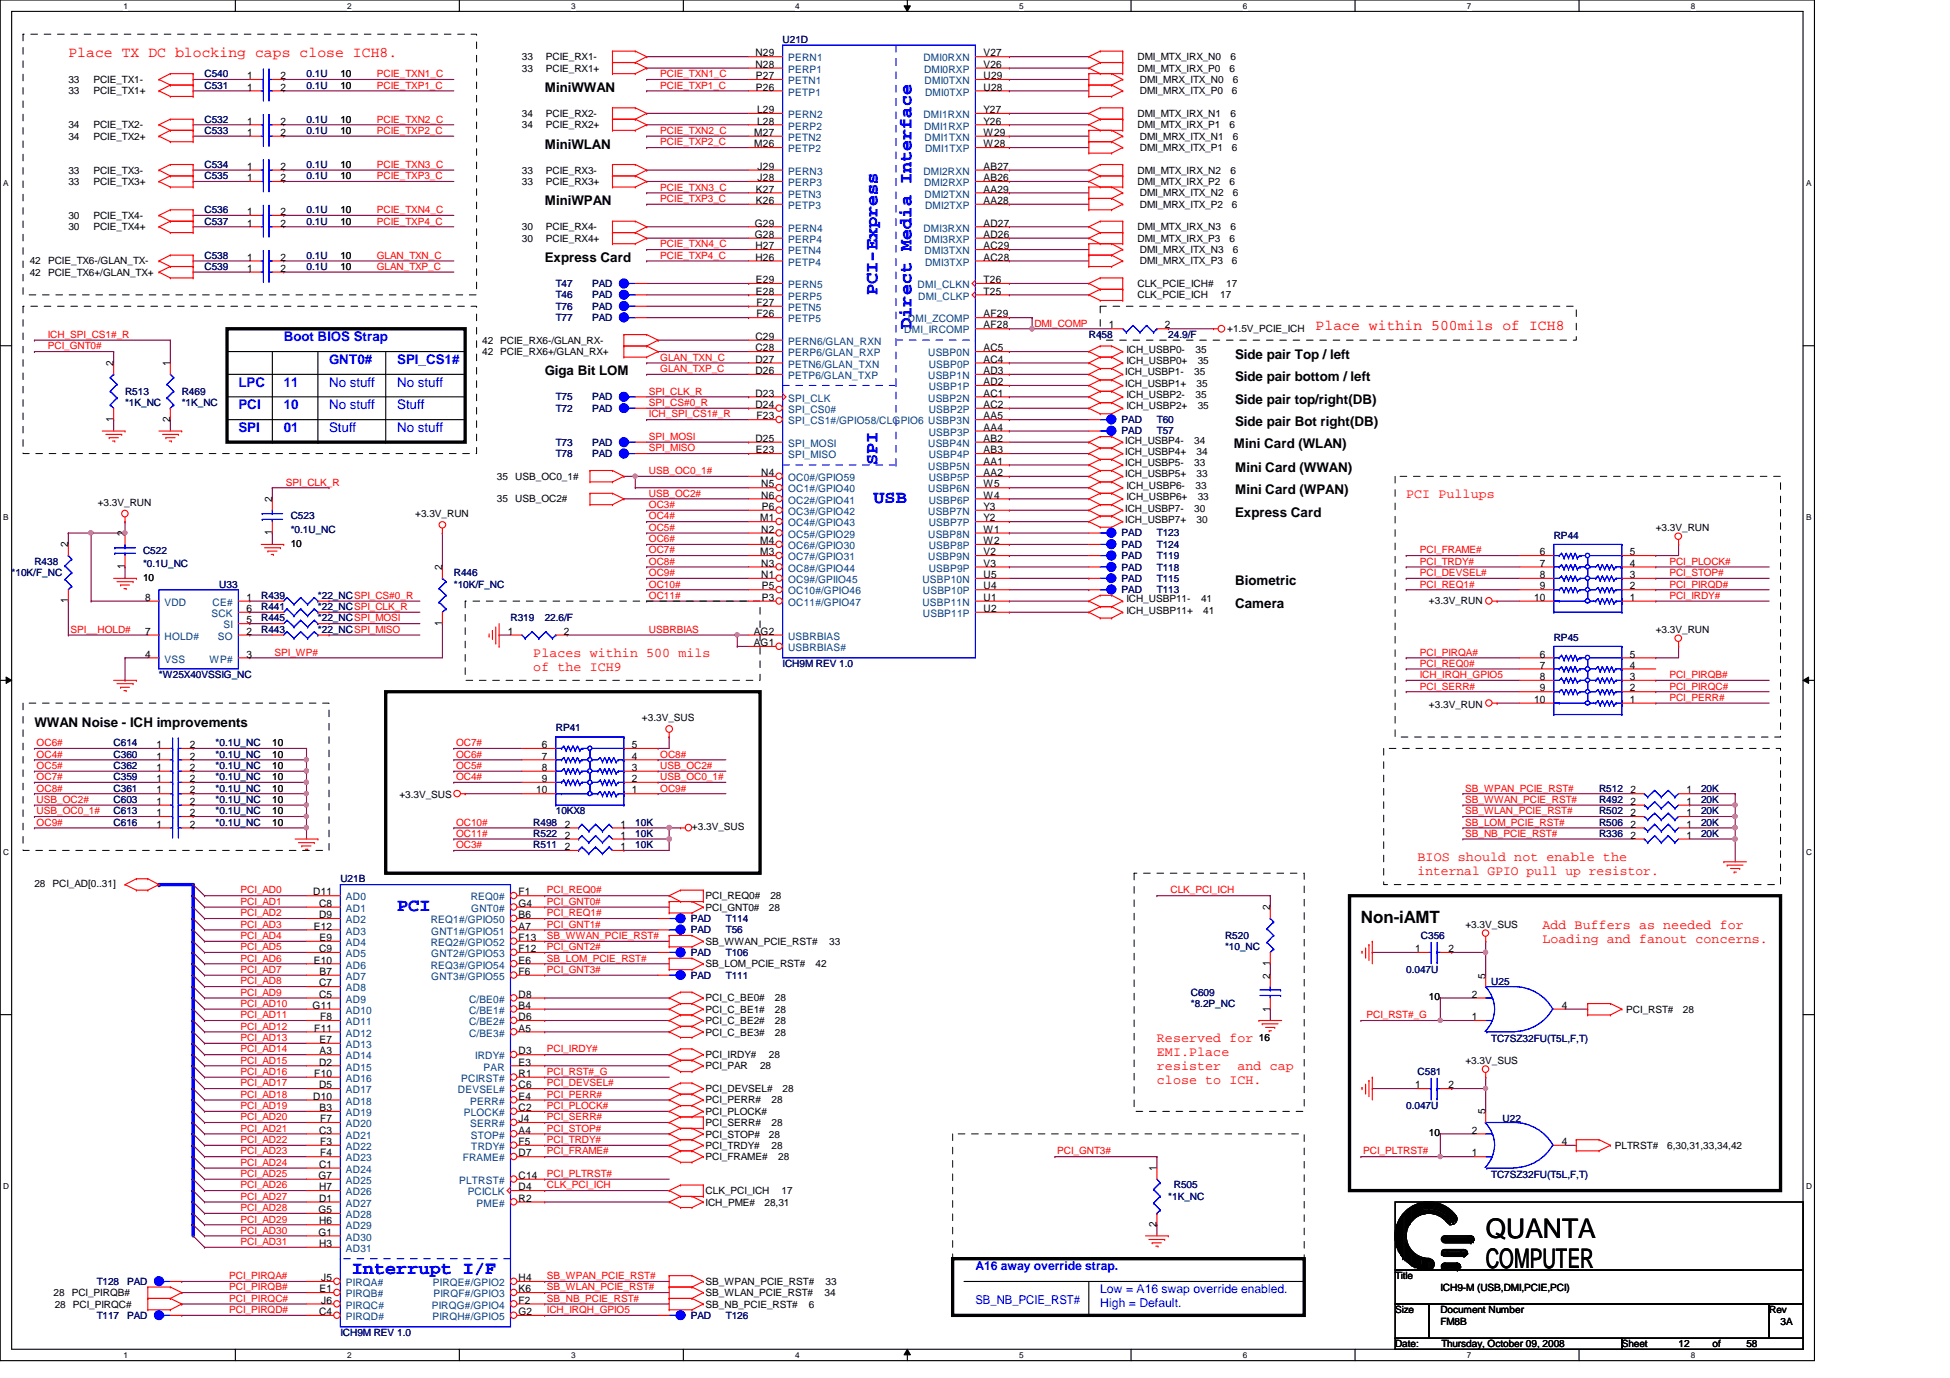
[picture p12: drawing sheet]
<svg xmlns="http://www.w3.org/2000/svg" width="297mm" height="210mm" viewBox="0 0 297 210" stroke-linecap="round" stroke-linejoin="round" font-family="sans-serif">
<defs><g id="words">
<g font-size="4.1">
<text x="226.3" y="188.5">QUANTA</text>
<text x="226.3" y="193.2">COMPUTER</text>
</g>
<g font-size="2.8" fill="#00f">
<text x="133.7" y="44.9" transform="rotate(-90 133.7 44.9)">PCI-Express</text>
<text x="138.9" y="50.1" transform="rotate(-90 138.9 50.1)">Direct Media Interface</text>
<text x="133.7" y="70.8" transform="rotate(-90 133.7 70.8)">SPI</text>
<text x="133.1" y="76.6">USB</text>
<text x="60.5" y="138.8">PCI</text>
<text x="53.6" y="194.1">Interrupt I/F</text>
</g>
<text font-size="2.6" x="207.3" y="140.6">Non-iAMT</text>
<g font-size="2.2" fill="#f00">
<text x="10.4" y="8.7">Place TX DC blocking caps close ICH8.</text>
<text x="200.4" y="50.2">Place within 500mils of ICH8</text>
</g>
<g font-size="2">
<text x="83" y="14">MiniWWAN</text>
<text x="83" y="22.6">MiniWLAN</text>
<text x="83" y="31.3">MiniWPAN</text>
<text x="83" y="39.9">Express Card</text>
<text x="83" y="57.2">Giga Bit LOM</text>
<text x="188.1" y="58">Side pair bottom / left</text>
<text x="188.1" y="54.6">Side pair Top / left</text>
<text x="188.1" y="61.5">Side pair top/right(DB)</text>
<text x="188.1" y="64.9">Side pair Bot right(DB)</text>
<text x="188" y="68.2">Mini Card (WLAN)</text>
<text x="188.1" y="71.9">Mini Card (WWAN)</text>
<text x="188.1" y="75.3">Mini Card (WPAN)</text>
<text x="188.1" y="78.8">Express Card</text>
<text x="188.1" y="89.2">Biometric</text>
<text x="188.1" y="92.6">Camera</text>
<text x="5.2" y="110.7">WWAN Noise - ICH improvements</text>
</g>
<g font-size="2" fill="#00f">
<text x="43.2" y="52">Boot BIOS Strap</text>
<text x="36.3" y="58.9">LPC</text>
<text x="43.2" y="58.9">11</text>
<text x="50.1" y="55.5">GNT0#</text>
<text x="50.1" y="58.9">No stuff</text>
<text x="60.5" y="58.9">No stuff</text>
<text x="60.5" y="55.5">SPI_CS1#</text>
<text x="36.3" y="62.4">PCI</text>
<text x="36.3" y="65.8">SPI</text>
<text x="43.2" y="62.4">10</text>
<text x="43.2" y="65.8">01</text>
<text x="50.1" y="62.4">No stuff</text>
<text x="50.1" y="65.8">Stuff</text>
<text x="60.5" y="65.8">No stuff</text>
<text x="60.5" y="62.4">Stuff</text>
</g>
<g font-size="2" fill="#f00">
<text x="214.2" y="75.9">PCI Pullups</text>
<text x="81.2" y="100">Places within 500 mils</text>
<text x="81.2" y="102.2">of the ICH9</text>
<text x="215.9" y="131.1">BIOS should not enable the</text>
<text x="215.9" y="133.2">internal GPIO pull up resistor.</text>
<text x="234.9" y="141.5">Add Buffers as needed for</text>
<text x="234.9" y="143.6">Loading and fanout concerns.</text>
<text x="176.2" y="158.7">Reserved for</text>
<text x="176.2" y="160.9">EMI.Place</text>
<text x="176.2" y="163">resister</text>
<text x="176.2" y="165.1">close to ICH.</text>
<text x="188.5" y="163">and cap</text>
</g>
<g font-size="1.9" fill="#00f">
<text x="148.6" y="193.4">A16 away override strap.</text>
<text x="167.6" y="196.9">Low = A16 swap override enabled.</text>
<text x="148.6" y="198.6">SB_NB_PCIE_RST#</text>
<text x="167.6" y="199.1">High = Default.</text>
</g>
<g font-size="1.6">
<text x="115.1" y="8.6">N29</text>
<text x="115.1" y="10.3">N28</text>
<text x="149.8" y="8.6">V27</text>
<text x="149.8" y="10.3">V26</text>
<text x="37.7" y="13.8">1</text>
<text x="37.7" y="12.1">1</text>
<text x="42.7" y="13.8">2</text>
<text x="42.7" y="12.1">2</text>
<text x="115.1" y="12.1">P27</text>
<text x="115.1" y="13.8">P26</text>
<text x="115.3" y="17.2">L29</text>
<text x="149.8" y="12.1">U29</text>
<text x="149.8" y="13.8">U28</text>
<text x="149.8" y="17.2">Y27</text>
<text x="37.7" y="19">1</text>
<text x="37.7" y="20.7">1</text>
<text x="42.7" y="19">2</text>
<text x="42.7" y="20.7">2</text>
<text x="114.9" y="20.7">M27</text>
<text x="114.9" y="22.4">M26</text>
<text x="115.3" y="19">L28</text>
<text x="149.8" y="19">Y26</text>
<text x="149.8" y="20.7">W29</text>
<text x="149.8" y="22.4">W28</text>
<text x="37.7" y="27.6">1</text>
<text x="37.7" y="25.9">1</text>
<text x="42.7" y="27.6">2</text>
<text x="42.7" y="25.9">2</text>
<text x="115.1" y="29.3">K27</text>
<text x="115.4" y="25.9">J29</text>
<text x="115.4" y="27.6">J28</text>
<text x="149.8" y="25.9">AB27</text>
<text x="149.8" y="27.6">AB26</text>
<text x="149.8" y="29.3">AA29</text>
<text x="37.7" y="34.5">1</text>
<text x="37.7" y="32.8">1</text>
<text x="42.7" y="34.5">2</text>
<text x="42.7" y="32.8">2</text>
<text x="115" y="34.5">G29</text>
<text x="115.1" y="31.1">K26</text>
<text x="149.8" y="31.1">AA28</text>
<text x="149.8" y="34.5">AD27</text>
<text x="37.7" y="39.7">1</text>
<text x="37.7" y="41.4">1</text>
<text x="42.7" y="39.7">2</text>
<text x="42.7" y="41.4">2</text>
<text x="115" y="36.2">G28</text>
<text x="115.1" y="38">H27</text>
<text x="115.1" y="39.7">H26</text>
<text x="149.8" y="36.2">AD26</text>
<text x="149.8" y="38">AC29</text>
<text x="149.8" y="39.7">AC28</text>
<text x="115.1" y="43.1">E29</text>
<text x="115.1" y="44.9">E28</text>
<text x="115.2" y="46.6">F27</text>
<text x="149.8" y="43.1">T26</text>
<text x="149.8" y="44.9">T25</text>
<text x="115.1" y="51.8">C29</text>
<text x="115.1" y="53.5">C28</text>
<text x="115.2" y="48.3">F26</text>
<text x="149.8" y="48.3">AF29</text>
<text x="149.8" y="50">AF28</text>
<text x="149.8" y="53.5">AC5</text>
<text x="168.9" y="50">1</text>
<text x="177.5" y="50">2</text>
<text x="17.3" y="55.8" transform="rotate(-90 17.3 55.8)">2</text>
<text x="25.9" y="55.8" transform="rotate(-90 25.9 55.8)">1</text>
<text x="115.1" y="55.2">D27</text>
<text x="115.1" y="57">D26</text>
<text x="149.8" y="55.2">AC4</text>
<text x="149.8" y="57">AD3</text>
<text x="149.8" y="58.7">AD2</text>
<text x="17.3" y="64.3" transform="rotate(-90 17.3 64.3)">1</text>
<text x="25.9" y="64.3" transform="rotate(-90 25.9 64.3)">2</text>
<text x="115.1" y="60.4">D23</text>
<text x="115.1" y="62.1">D24</text>
<text x="115.2" y="63.9">F23</text>
<text x="149.8" y="60.4">AC1</text>
<text x="149.8" y="62.1">AC2</text>
<text x="149.8" y="63.9">AA5</text>
<text x="149.8" y="65.6">AA4</text>
<text x="115.1" y="67.3">D25</text>
<text x="115.1" y="69">E23</text>
<text x="149.8" y="67.3">AB2</text>
<text x="149.8" y="69">AB3</text>
<text x="149.8" y="70.8">AA1</text>
<text x="41.4" y="76.5" transform="rotate(-90 41.4 76.5)">2</text>
<text x="115.9" y="72.5">N4</text>
<text x="115.9" y="74.3">N5</text>
<text x="115.9" y="75.9">N6</text>
<text x="116" y="77.7">P6</text>
<text x="149.8" y="72.5">AA2</text>
<text x="149.8" y="74.3">W5</text>
<text x="149.8" y="75.9">W4</text>
<text x="149.8" y="77.7">Y3</text>
<text x="10.4" y="83.4" transform="rotate(-90 10.4 83.4)">2</text>
<text x="19" y="81.7" transform="rotate(-90 19 81.7)">2</text>
<text x="41.4" y="81.5" transform="rotate(-90 41.4 81.5)">1</text>
<text x="115.8" y="79.4">M1</text>
<text x="115.8" y="82.9">M4</text>
<text x="115.9" y="81.2">N2</text>
<text x="149.8" y="79.4">Y2</text>
<text x="149.8" y="82.9">W2</text>
<text x="149.8" y="81.2">W1</text>
<text x="19" y="86.7" transform="rotate(-90 19 86.7)">1</text>
<text x="67.3" y="86.9" transform="rotate(-90 67.3 86.9)">2</text>
<text x="115.8" y="84.6">M3</text>
<text x="115.9" y="86.3">N3</text>
<text x="115.9" y="88.1">N1</text>
<text x="116" y="89.8">P5</text>
<text x="149.8" y="84.6">V2</text>
<text x="149.8" y="86.3">V3</text>
<text x="149.8" y="88.1">U5</text>
<text x="149.8" y="89.8">U4</text>
<text x="234.6" y="89.8">9</text>
<text x="234.6" y="88.1">8</text>
<text x="234.6" y="86.3">7</text>
<text x="234.6" y="84.6">6</text>
<text x="248.3" y="89.8">2</text>
<text x="248.3" y="88.1">3</text>
<text x="248.3" y="86.3">4</text>
<text x="248.3" y="84.6">5</text>
<text x="10.4" y="91.9" transform="rotate(-90 10.4 91.9)">1</text>
<text x="22.1" y="91.5">8</text>
<text x="37.5" y="91.5">1</text>
<text x="37.5" y="93.2">6</text>
<text x="37.5" y="95">5</text>
<text x="67.3" y="95.3" transform="rotate(-90 67.3 95.3)">1</text>
<text x="116" y="91.5">P3</text>
<text x="149.8" y="91.5">U1</text>
<text x="149.8" y="93.2">U2</text>
<text x="233.7" y="91.5">10</text>
<text x="248.3" y="91.5">1</text>
<text x="22.1" y="100.2">4</text>
<text x="22.1" y="96.7">7</text>
<text x="37.5" y="96.7">2</text>
<text x="37.5" y="100.2">3</text>
<text x="77.4" y="96.7">1</text>
<text x="85.9" y="96.7">2</text>
<text x="114.8" y="98.4">AG1</text>
<text x="114.8" y="96.7">AG2</text>
<text x="234.6" y="101.9">7</text>
<text x="234.6" y="100.2">6</text>
<text x="248.3" y="101.9">4</text>
<text x="248.3" y="100.2">5</text>
<text x="233.7" y="107.1">10</text>
<text x="234.6" y="105.3">9</text>
<text x="234.6" y="103.6">8</text>
<text x="248.3" y="107.1">1</text>
<text x="248.3" y="105.3">2</text>
<text x="248.3" y="103.6">3</text>
<text x="23.8" y="114">1</text>
<text x="28.9" y="114">2</text>
<text x="82.5" y="114">6</text>
<text x="96.3" y="114">5</text>
<text x="23.8" y="119.1">1</text>
<text x="23.8" y="117.4">1</text>
<text x="23.8" y="115.7">1</text>
<text x="28.9" y="119.1">2</text>
<text x="28.9" y="117.4">2</text>
<text x="28.9" y="115.7">2</text>
<text x="82.5" y="119.1">9</text>
<text x="82.5" y="117.4">8</text>
<text x="82.5" y="115.7">7</text>
<text x="96.3" y="119.1">2</text>
<text x="96.3" y="117.4">3</text>
<text x="96.3" y="115.7">4</text>
<text x="23.8" y="124.3">1</text>
<text x="23.8" y="120.9">1</text>
<text x="23.8" y="122.6">1</text>
<text x="28.9" y="124.3">2</text>
<text x="28.9" y="120.9">2</text>
<text x="28.9" y="122.6">2</text>
<text x="81.7" y="120.9">10</text>
<text x="96.3" y="120.9">1</text>
<text x="248.4" y="122.6">2</text>
<text x="248.4" y="124.3">2</text>
<text x="248.4" y="120.9">2</text>
<text x="256.9" y="122.6">1</text>
<text x="256.9" y="124.3">1</text>
<text x="256.9" y="120.9">1</text>
<text x="23.8" y="126.1">1</text>
<text x="28.9" y="126.1">2</text>
<text x="86" y="129.5">2</text>
<text x="86" y="127.8">2</text>
<text x="86" y="126.1">2</text>
<text x="94.5" y="129.5">1</text>
<text x="94.5" y="127.8">1</text>
<text x="94.5" y="126.1">1</text>
<text x="248.4" y="126.1">2</text>
<text x="248.4" y="127.8">2</text>
<text x="256.9" y="126.1">1</text>
<text x="256.9" y="127.8">1</text>
<text x="47.7" y="136.4">D11</text>
<text x="79" y="136.4">F1</text>
<text x="47.8" y="141.6">E12</text>
<text x="48.6" y="138.1">C8</text>
<text x="48.6" y="139.9">D9</text>
<text x="48.7" y="143.3">E9</text>
<text x="79" y="138.1">G4</text>
<text x="79" y="139.9">B6</text>
<text x="79" y="141.6">A7</text>
<text x="79" y="143.3">F13</text>
<text x="193.5" y="138.7" transform="rotate(-90 193.5 138.7)">2</text>
<text x="47.8" y="146.8">E10</text>
<text x="48.6" y="145">C9</text>
<text x="48.7" y="148.5">B7</text>
<text x="79" y="145">F12</text>
<text x="79" y="146.8">E6</text>
<text x="79" y="148.5">F6</text>
<text x="193.5" y="149.1" transform="rotate(-90 193.5 149.1)">2</text>
<text x="193.5" y="147.2" transform="rotate(-90 193.5 147.2)">1</text>
<text x="215.6" y="145">1</text>
<text x="220.6" y="145">2</text>
<text x="226.3" y="149.1" transform="rotate(-90 226.3 149.1)">5</text>
<text x="47.6" y="153.7">G11</text>
<text x="48.6" y="150.2">C7</text>
<text x="48.6" y="152">C5</text>
<text x="48.8" y="155.4">F8</text>
<text x="79" y="152">D8</text>
<text x="79" y="153.7">B4</text>
<text x="79" y="155.4">D6</text>
<text x="193.5" y="154.1" transform="rotate(-90 193.5 154.1)">1</text>
<text x="224.2" y="152">2</text>
<text x="224.2" y="155.4">1</text>
<text x="237.9" y="153.7">4</text>
<text x="47.9" y="157.1">F11</text>
<text x="48.7" y="158.9">E7</text>
<text x="48.7" y="160.6">A3</text>
<text x="79" y="157.1">A5</text>
<text x="79" y="160.6">D3</text>
<text x="47.7" y="167.5">D10</text>
<text x="47.9" y="164">F10</text>
<text x="48.6" y="162.3">D2</text>
<text x="48.6" y="165.8">D5</text>
<text x="79" y="162.3">E3</text>
<text x="79" y="164">R1</text>
<text x="79" y="165.8">C6</text>
<text x="79" y="167.5">E4</text>
<text x="215.6" y="165.8">1</text>
<text x="220.6" y="165.8">2</text>
<text x="48.6" y="172.7">C3</text>
<text x="48.7" y="169.2">B3</text>
<text x="48.8" y="170.9">F7</text>
<text x="79" y="169.2">C2</text>
<text x="79" y="170.9">J4</text>
<text x="79" y="172.7">A4</text>
<text x="224.2" y="172.7">2</text>
<text x="226.3" y="169.8" transform="rotate(-90 226.3 169.8)">5</text>
<text x="48.5" y="179.6">G7</text>
<text x="48.6" y="177.9">C1</text>
<text x="48.8" y="174.4">F3</text>
<text x="48.8" y="176.1">F4</text>
<text x="79" y="174.4">F5</text>
<text x="79" y="176.1">D7</text>
<text x="79" y="179.6">C14</text>
<text x="176.2" y="178.4" transform="rotate(-90 176.2 178.4)">1</text>
<text x="224.2" y="176.1">1</text>
<text x="237.9" y="174.4">4</text>
<text x="48.5" y="184.8">G5</text>
<text x="48.6" y="181.3">H7</text>
<text x="48.6" y="183">D1</text>
<text x="79" y="181.3">D4</text>
<text x="79" y="183">R2</text>
<text x="48.5" y="188.2">G1</text>
<text x="48.6" y="186.5">H6</text>
<text x="48.6" y="189.9">H3</text>
<text x="176.2" y="186.9" transform="rotate(-90 176.2 186.9)">2</text>
<text x="48.7" y="196.8">E1</text>
<text x="48.9" y="195.2">J5</text>
<text x="79" y="196.8">K6</text>
<text x="79" y="195.2">H4</text>
<text x="48.6" y="200.3">C4</text>
<text x="48.9" y="198.6">J6</text>
<text x="79" y="200.3">G2</text>
<text x="79" y="198.6">F2</text>
</g>
<g font-size="1.6" fill="#004080">
<text x="120.1" y="9.4">PERN1</text>
<text x="120.1" y="11.1">PERP1</text>
<text x="140.7" y="9.4">DMI0RXN</text>
<text x="140.8" y="11.1">DMI0RXP</text>
<text x="120.1" y="12.8">PETN1</text>
<text x="120.1" y="14.6">PETP1</text>
<text x="120.1" y="18">PERN2</text>
<text x="140.7" y="18">DMI1RXN</text>
<text x="140.8" y="12.8">DMI0TXN</text>
<text x="140.9" y="14.6">DMI0TXP</text>
<text x="120.1" y="19.7">PERP2</text>
<text x="120.1" y="21.5">PETN2</text>
<text x="120.1" y="23.2">PETP2</text>
<text x="140.8" y="19.7">DMI1RXP</text>
<text x="140.8" y="21.5">DMI1TXN</text>
<text x="140.9" y="23.2">DMI1TXP</text>
<text x="120.1" y="26.6">PERN3</text>
<text x="120.1" y="28.4">PERP3</text>
<text x="140.7" y="26.6">DMI2RXN</text>
<text x="140.8" y="28.4">DMI2RXP</text>
<text x="120.1" y="30.1">PETN3</text>
<text x="120.1" y="31.8">PETP3</text>
<text x="120.1" y="35.3">PERN4</text>
<text x="140.7" y="35.3">DMI3RXN</text>
<text x="140.8" y="30.1">DMI2TXN</text>
<text x="140.9" y="31.8">DMI2TXP</text>
<text x="120.1" y="37">PERP4</text>
<text x="120.1" y="38.7">PETN4</text>
<text x="120.1" y="40.5">PETP4</text>
<text x="140.8" y="37">DMI3RXP</text>
<text x="140.8" y="38.7">DMI3TXN</text>
<text x="140.9" y="40.5">DMI3TXP</text>
<text x="120.1" y="43.9">PERN5</text>
<text x="120.1" y="45.6">PERP5</text>
<text x="120.1" y="47.4">PETN5</text>
<text x="139.8" y="43.9">DMI_CLKN</text>
<text x="139.9" y="45.6">DMI_CLKP</text>
<text x="120.1" y="49.1">PETP5</text>
<text x="120.1" y="52.5">PERN6/GLAN_RXN</text>
<text x="137.7" y="50.8">DMI_IRCOMP</text>
<text x="138.3" y="49.1">DMI_ZCOMP</text>
<text x="120.1" y="54.3">PERP6/GLAN_RXP</text>
<text x="120.1" y="56">PETN6/GLAN_TXN</text>
<text x="120.1" y="57.7">PETP6/GLAN_TXP</text>
<text x="141.4" y="54.3">USBP0N</text>
<text x="141.4" y="57.7">USBP1N</text>
<text x="141.5" y="56">USBP0P</text>
<text x="141.5" y="59.4">USBP1P</text>
<text x="120.1" y="61.2">SPI_CLK</text>
<text x="120.1" y="62.9">SPI_CS0#</text>
<text x="120.1" y="64.6">SPI_CS1#/GPIO58/CLGPIO6 USBP3N</text>
<text x="141.4" y="61.2">USBP2N</text>
<text x="141.5" y="62.9">USBP2P</text>
<text x="120.1" y="68.1">SPI_MOSI</text>
<text x="120.1" y="69.8">SPI_MISO</text>
<text x="141.4" y="68.1">USBP4N</text>
<text x="141.4" y="71.5">USBP5N</text>
<text x="141.5" y="66.4">USBP3P</text>
<text x="141.5" y="69.8">USBP4P</text>
<text x="120.1" y="73.3">OC0#/GPIO59</text>
<text x="120.1" y="75">OC1#/GPIO40</text>
<text x="120.1" y="76.7">OC2#/GPIO41</text>
<text x="141.4" y="75">USBP6N</text>
<text x="141.5" y="73.3">USBP5P</text>
<text x="141.5" y="76.7">USBP6P</text>
<text x="120.1" y="78.4">OC3#/GPIO42</text>
<text x="120.1" y="80.2">OC4#/GPIO43</text>
<text x="120.1" y="81.9">OC5#/GPIO29</text>
<text x="120.1" y="83.7">OC6#/GPIO30</text>
<text x="141.4" y="78.4">USBP7N</text>
<text x="141.4" y="81.9">USBP8N</text>
<text x="141.5" y="80.2">USBP7P</text>
<text x="141.5" y="83.7">USBP8P</text>
<text x="120.1" y="85.3">OC7#/GPIO31</text>
<text x="120.1" y="87.1">OC8#/GPIO44</text>
<text x="120.1" y="88.8">OC9#/GPIIO45</text>
<text x="140.5" y="88.8">USBP10N</text>
<text x="141.4" y="85.3">USBP9N</text>
<text x="141.5" y="87.1">USBP9P</text>
<text x="25.1" y="92.3">VDD</text>
<text x="32.2" y="94">SCK</text>
<text x="32.4" y="92.3">CE#</text>
<text x="34" y="95.7">SI</text>
<text x="120.1" y="90.6">OC10#/GPIO46</text>
<text x="120.1" y="92.3">OC11#/GPIO47</text>
<text x="140.5" y="92.3">USBP11N</text>
<text x="140.6" y="90.6">USBP10P</text>
<text x="140.6" y="94">USBP11P</text>
<text x="25.1" y="100.9">VSS</text>
<text x="25.1" y="97.5">HOLD#</text>
<text x="31.9" y="100.9">WP#</text>
<text x="33.2" y="97.5">SO</text>
<text x="120.1" y="99.2">USBRBIAS#</text>
<text x="120.1" y="97.5">USBRBIAS</text>
<text x="52.7" y="137.2">AD0</text>
<text x="71.7" y="137.2">REQ0#</text>
<text x="52.7" y="138.9">AD1</text>
<text x="52.7" y="140.6">AD2</text>
<text x="52.7" y="142.4">AD3</text>
<text x="65.6" y="140.6">REQ1#/GPIO50</text>
<text x="65.7" y="142.4">GNT1#/GPIO51</text>
<text x="71.8" y="138.9">GNT0#</text>
<text x="52.7" y="144.1">AD4</text>
<text x="52.7" y="145.8">AD5</text>
<text x="52.7" y="147.5">AD6</text>
<text x="52.7" y="149.3">AD7</text>
<text x="65.6" y="144.1">REQ2#/GPIO52</text>
<text x="65.6" y="147.5">REQ3#/GPIO54</text>
<text x="65.7" y="145.8">GNT2#/GPIO53</text>
<text x="65.7" y="149.3">GNT3#/GPIO55</text>
<text x="52.7" y="151">AD8</text>
<text x="52.7" y="152.7">AD9</text>
<text x="52.7" y="154.4">AD10</text>
<text x="71.5" y="152.7">C/BE0#</text>
<text x="71.5" y="154.4">C/BE1#</text>
<text x="52.7" y="156.2">AD11</text>
<text x="52.7" y="157.9">AD12</text>
<text x="52.7" y="159.6">AD13</text>
<text x="52.7" y="161.4">AD14</text>
<text x="71.5" y="156.2">C/BE2#</text>
<text x="71.5" y="157.9">C/BE3#</text>
<text x="72.4" y="161.4">IRDY#</text>
<text x="52.7" y="163.1">AD15</text>
<text x="52.7" y="164.8">AD16</text>
<text x="52.7" y="166.5">AD17</text>
<text x="69.8" y="166.5">DEVSEL#</text>
<text x="70.3" y="164.8">PCIRST#</text>
<text x="73.7" y="163.1">PAR</text>
<text x="52.7" y="168.3">AD18</text>
<text x="52.7" y="170">AD19</text>
<text x="52.7" y="171.7">AD20</text>
<text x="52.7" y="173.4">AD21</text>
<text x="70.7" y="170">PLOCK#</text>
<text x="71.6" y="168.3">PERR#</text>
<text x="71.6" y="171.7">SERR#</text>
<text x="71.7" y="173.4">STOP#</text>
<text x="52.7" y="175.2">AD22</text>
<text x="52.7" y="176.9">AD23</text>
<text x="52.7" y="178.6">AD24</text>
<text x="70.5" y="176.9">FRAME#</text>
<text x="71.8" y="175.2">TRDY#</text>
<text x="52.7" y="180.3">AD25</text>
<text x="52.7" y="182.1">AD26</text>
<text x="52.7" y="183.8">AD27</text>
<text x="52.7" y="185.5">AD28</text>
<text x="69.9" y="180.3">PLTRST#</text>
<text x="71.2" y="182.1">PCICLK</text>
<text x="72.6" y="183.8">PME#</text>
<text x="52.7" y="187.3">AD29</text>
<text x="52.7" y="189">AD30</text>
<text x="52.7" y="190.7">AD31</text>
<text x="52.7" y="195.9">PIRQA#</text>
<text x="52.7" y="197.6">PIRQB#</text>
<text x="66" y="195.9">PIRQE#/GPIO2</text>
<text x="66" y="197.6">PIRQF#/GPIO3</text>
<text x="52.7" y="199.3">PIRQC#</text>
<text x="52.7" y="201.1">PIRQD#</text>
<text x="65.8" y="199.3">PIRQG#/GPIO4</text>
<text x="65.9" y="201.1">PIRQH#/GPIO5</text>
</g>
<g font-size="1.5" fill="#000080">
<text x="31.2" y="11.8">C540</text>
<text x="46.7" y="11.8">0.1U</text>
<text x="119.2" y="6.6">U21D</text>
<text x="31.2" y="13.5">C531</text>
<text x="46.7" y="13.5">0.1U</text>
<text x="31.2" y="18.7">C532</text>
<text x="31.2" y="20.4">C533</text>
<text x="46.7" y="18.7">0.1U</text>
<text x="46.7" y="20.4">0.1U</text>
<text x="31.2" y="27.3">C535</text>
<text x="31.2" y="25.6">C534</text>
<text x="46.7" y="27.3">0.1U</text>
<text x="46.7" y="25.6">0.1U</text>
<text x="31.2" y="34.2">C537</text>
<text x="31.2" y="32.5">C536</text>
<text x="46.7" y="34.2">0.1U</text>
<text x="46.7" y="32.5">0.1U</text>
<text x="31.2" y="39.4">C538</text>
<text x="31.2" y="41.1">C539</text>
<text x="46.7" y="39.4">0.1U</text>
<text x="46.7" y="41.1">0.1U</text>
<text x="84.7" y="45.5">T46</text>
<text x="84.7" y="43.7">T47</text>
<text x="84.7" y="47.2">T76</text>
<text x="90.2" y="45.5">PAD</text>
<text x="90.2" y="43.7">PAD</text>
<text x="90.2" y="47.2">PAD</text>
<text x="84.7" y="48.9">T77</text>
<text x="90.2" y="48.9">PAD</text>
<text x="165.9" y="51.5">R458</text>
<text x="178" y="51.5">24.9/F</text>
<text x="19" y="60.1">R513</text>
<text x="19" y="61.8">*1K_NC</text>
<text x="27.7" y="60.1">R469</text>
<text x="27.7" y="61.8">*1K_NC</text>
<text x="84.7" y="62.7">T72</text>
<text x="84.7" y="61">T75</text>
<text x="90.2" y="62.7">PAD</text>
<text x="90.2" y="61">PAD</text>
<text x="170.9" y="64.4">PAD</text>
<text x="176.2" y="64.4">T60</text>
<text x="84.7" y="67.9">T73</text>
<text x="84.7" y="69.6">T78</text>
<text x="90.2" y="67.9">PAD</text>
<text x="90.2" y="69.6">PAD</text>
<text x="170.9" y="66.2">PAD</text>
<text x="176.2" y="66.2">T57</text>
<text x="44.3" y="79.1">C523</text>
<text x="44.3" y="81.2">*0.1U_NC</text>
<text x="170.9" y="83.4">PAD</text>
<text x="170.9" y="81.7">PAD</text>
<text x="176.2" y="83.4">T124</text>
<text x="176.2" y="81.7">T123</text>
<text x="236.7" y="82.1">RP44</text>
<text x="1.8" y="87.8">*10K/F_NC</text>
<text x="5.2" y="86">R438</text>
<text x="21.8" y="84.3">C522</text>
<text x="21.8" y="86.4">*0.1U_NC</text>
<text x="33.4" y="89.5">U33</text>
<text x="69.1" y="87.8">R446</text>
<text x="69.1" y="89.5">*10K/F_NC</text>
<text x="170.9" y="85.2">PAD</text>
<text x="170.9" y="86.9">PAD</text>
<text x="170.9" y="88.6">PAD</text>
<text x="176.2" y="85.2">T119</text>
<text x="176.2" y="86.9">T118</text>
<text x="176.2" y="88.6">T115</text>
<text x="39.8" y="93">R441</text>
<text x="39.8" y="91.2">R439</text>
<text x="39.8" y="94.7">R445</text>
<text x="48.4" y="93">*22_NCSPI_CLK_R</text>
<text x="48.4" y="91.2">*22_NCSPI_CS#0_R</text>
<text x="48.4" y="94.7">*22_NCSPI_MOSI</text>
<text x="77.8" y="94.7">R319</text>
<text x="83" y="94.7">22.6/F</text>
<text x="170.9" y="90.3">PAD</text>
<text x="176.2" y="90.3">T113</text>
<text x="39.8" y="96.4">R443</text>
<text x="48.4" y="96.4">*22_NCSPI_MISO</text>
<text x="119.2" y="101.6">ICH9M REV 1.0</text>
<text x="236.7" y="97.6">RP45</text>
<text x="24.2" y="103.3">*W25X40VSSIG_NC</text>
<text x="17.3" y="113.7">C614</text>
<text x="32.8" y="113.7">*0.1U_NC</text>
<text x="84.7" y="111.4">RP41</text>
<text x="17.3" y="118.9">C359</text>
<text x="17.3" y="117.1">C362</text>
<text x="17.3" y="115.4">C360</text>
<text x="32.8" y="118.9">*0.1U_NC</text>
<text x="32.8" y="117.1">*0.1U_NC</text>
<text x="32.8" y="115.4">*0.1U_NC</text>
<text x="17.3" y="125.8">C616</text>
<text x="17.3" y="124">C613</text>
<text x="17.3" y="120.6">C361</text>
<text x="17.3" y="122.3">C603</text>
<text x="32.8" y="125.8">*0.1U_NC</text>
<text x="32.8" y="124">*0.1U_NC</text>
<text x="32.8" y="120.6">*0.1U_NC</text>
<text x="32.8" y="122.3">*0.1U_NC</text>
<text x="81.2" y="125.8">R498</text>
<text x="84.7" y="124">10KX8</text>
<text x="96.8" y="125.8">10K</text>
<text x="243.6" y="122.3">R492</text>
<text x="243.6" y="125.8">R506</text>
<text x="243.6" y="124">R502</text>
<text x="243.6" y="120.6">R512</text>
<text x="259.1" y="122.3">20K</text>
<text x="259.1" y="125.8">20K</text>
<text x="259.1" y="124">20K</text>
<text x="259.1" y="120.6">20K</text>
<text x="81.2" y="129.2">R511</text>
<text x="81.2" y="127.5">R522</text>
<text x="96.8" y="129.2">10K</text>
<text x="96.8" y="127.5">10K</text>
<text x="243.6" y="127.5">R336</text>
<text x="259.1" y="127.5">20K</text>
<text x="51.9" y="134.4">U21B</text>
<text x="105.2" y="140.5">PAD</text>
<text x="105.2" y="142.2">PAD</text>
<text x="110.6" y="140.5">T114</text>
<text x="110.6" y="142.2">T56</text>
<text x="186.6" y="143">R520</text>
<text x="216.4" y="143">C356</text>
<text x="105.2" y="149.1">PAD</text>
<text x="105.2" y="145.6">PAD</text>
<text x="110.6" y="149.1">T111</text>
<text x="110.6" y="145.6">T106</text>
<text x="186.6" y="144.8">*10_NC</text>
<text x="214.2" y="148.2">0.047U</text>
<text x="181.4" y="151.7">C609</text>
<text x="181.4" y="153.4">*8.2P_NC</text>
<text x="227.2" y="150.1">U25</text>
<text x="227.2" y="158.7">TC7SZ32FU(T5L,F,T)</text>
<text x="215.9" y="163.7">C581</text>
<text x="214.2" y="169">0.047U</text>
<text x="228.9" y="170.9">U22</text>
<text x="227.2" y="179.5">TC7SZ32FU(T5L,F,T)</text>
<text x="178" y="182.8">*1K_NC</text>
<text x="178.8" y="181">R505</text>
<text x="14.7" y="195.7">T128</text>
<text x="19.4" y="195.7">PAD</text>
<text x="14.7" y="200.9">T117</text>
<text x="19.4" y="200.9">PAD</text>
<text x="51.9" y="203.5">ICH9M REV 1.0</text>
<text x="105.2" y="200.9">PAD</text>
<text x="110.6" y="200.9">T126</text>
</g>
<g font-size="1.5">
<text x="51.9" y="11.8">10</text>
<text x="79.5" y="9.2">33</text>
<text x="79.5" y="10.9">33</text>
<text x="83.1" y="9.2">PCIE_RX1-</text>
<text x="83.1" y="10.9">PCIE_RX1+</text>
<text x="173.3" y="9.2">DMI_MTX_IRX_N0</text>
<text x="173.3" y="10.9">DMI_MTX_IRX_P0</text>
<text x="187.3" y="10.9">6</text>
<text x="187.4" y="9.2">6</text>
<text x="10.4" y="12.6">33</text>
<text x="10.4" y="14.4">33</text>
<text x="14.2" y="12.6">PCIE_TX1-</text>
<text x="14.2" y="14.4">PCIE_TX1+</text>
<text x="51.9" y="13.5">10</text>
<text x="79.5" y="17.8">34</text>
<text x="83.1" y="17.8">PCIE_RX2-</text>
<text x="173.3" y="17.8">DMI_MTX_IRX_N1</text>
<text x="173.6" y="14.4">DMI_MRX_ITX_P0</text>
<text x="173.6" y="12.6">DMI_MRX_ITX_N0</text>
<text x="187.4" y="17.8">6</text>
<text x="187.6" y="14.4">6</text>
<text x="187.8" y="12.6">6</text>
<text x="10.4" y="19.6">34</text>
<text x="10.4" y="21.3">34</text>
<text x="14.2" y="19.6">PCIE_TX2-</text>
<text x="14.2" y="21.3">PCIE_TX2+</text>
<text x="51.9" y="18.7">10</text>
<text x="51.9" y="20.4">10</text>
<text x="79.5" y="19.6">34</text>
<text x="83.1" y="19.6">PCIE_RX2+</text>
<text x="173.3" y="19.6">DMI_MTX_IRX_P1</text>
<text x="173.6" y="21.3">DMI_MRX_ITX_N1</text>
<text x="173.6" y="23">DMI_MRX_ITX_P1</text>
<text x="187.3" y="19.6">6</text>
<text x="187.6" y="23">6</text>
<text x="187.8" y="21.3">6</text>
<text x="10.4" y="26.5">33</text>
<text x="10.4" y="28.2">33</text>
<text x="14.2" y="26.5">PCIE_TX3-</text>
<text x="14.2" y="28.2">PCIE_TX3+</text>
<text x="51.9" y="27.3">10</text>
<text x="51.9" y="25.6">10</text>
<text x="79.5" y="26.5">33</text>
<text x="79.5" y="28.2">33</text>
<text x="83.1" y="26.5">PCIE_RX3-</text>
<text x="83.1" y="28.2">PCIE_RX3+</text>
<text x="173.3" y="26.5">DMI_MTX_IRX_N2</text>
<text x="173.3" y="28.2">DMI_MTX_IRX_P2</text>
<text x="173.6" y="29.9">DMI_MRX_ITX_N2</text>
<text x="187.3" y="28.2">6</text>
<text x="187.4" y="26.5">6</text>
<text x="187.8" y="29.9">6</text>
<text x="10.4" y="33.4">30</text>
<text x="10.4" y="35.1">30</text>
<text x="14.2" y="33.4">PCIE_TX4-</text>
<text x="14.2" y="35.1">PCIE_TX4+</text>
<text x="51.9" y="34.2">10</text>
<text x="51.9" y="32.5">10</text>
<text x="79.5" y="35.1">30</text>
<text x="83.1" y="35.1">PCIE_RX4-</text>
<text x="173.3" y="35.1">DMI_MTX_IRX_N3</text>
<text x="173.6" y="31.6">DMI_MRX_ITX_P2</text>
<text x="187.4" y="35.1">6</text>
<text x="187.6" y="31.6">6</text>
<text x="4.5" y="40.3">42</text>
<text x="4.5" y="42">42</text>
<text x="7.3" y="40.3">PCIE_TX6-/GLAN_TX-</text>
<text x="7.3" y="42">PCIE_TX6+/GLAN_TX+</text>
<text x="51.9" y="39.4">10</text>
<text x="51.9" y="41.1">10</text>
<text x="79.5" y="36.8">30</text>
<text x="83.1" y="36.8">PCIE_RX4+</text>
<text x="173.3" y="36.8">DMI_MTX_IRX_P3</text>
<text x="173.6" y="38.5">DMI_MRX_ITX_N3</text>
<text x="173.6" y="40.3">DMI_MRX_ITX_P3</text>
<text x="187.3" y="36.8">6</text>
<text x="187.6" y="40.3">6</text>
<text x="187.8" y="38.5">6</text>
<text x="173.3" y="43.7">CLK_PCIE_ICH#</text>
<text x="173.3" y="45.5">CLK_PCIE_ICH</text>
<text x="185.9" y="45.5">17</text>
<text x="186.8" y="43.7">17</text>
<text x="73.4" y="52.4">42 PCIE_RX6-/GLAN_RX-</text>
<text x="171.6" y="53.7">ICH_USBP0-</text>
<text x="182.1" y="53.7">35</text>
<text x="186.9" y="50.6">+1.5V_PCIE_ICH</text>
<text x="73.4" y="54.1">42 PCIE_RX6+/GLAN_RX+</text>
<text x="171.4" y="58.9">ICH_USBP1+</text>
<text x="171.4" y="57.2">ICH_USBP1-</text>
<text x="171.6" y="55.5">ICH_USBP0+</text>
<text x="181.9" y="57.2">35</text>
<text x="182.3" y="58.9">35</text>
<text x="182.5" y="55.5">35</text>
<text x="171.6" y="62.4">ICH_USBP2+</text>
<text x="171.6" y="60.7">ICH_USBP2-</text>
<text x="182.1" y="60.7">35</text>
<text x="182.5" y="62.4">35</text>
<text x="171.4" y="71">ICH_USBP5-</text>
<text x="171.4" y="67.6">ICH_USBP4-</text>
<text x="171.4" y="69.3">ICH_USBP4+</text>
<text x="181.9" y="71">33</text>
<text x="181.9" y="67.6">34</text>
<text x="182.3" y="69.3">34</text>
<text x="14.9" y="77">+3.3V_RUN</text>
<text x="75.7" y="73.1">35</text>
<text x="75.7" y="76.5">35</text>
<text x="78.5" y="73.1">USB_OC0_1#</text>
<text x="78.5" y="76.5">USB_OC2#</text>
<text x="171.4" y="72.7">ICH_USBP5+</text>
<text x="171.4" y="77.9">ICH_USBP7-</text>
<text x="171.6" y="76.2">ICH_USBP6+</text>
<text x="171.6" y="74.5">ICH_USBP6-</text>
<text x="181.9" y="77.9">30</text>
<text x="182.1" y="74.5">33</text>
<text x="182.3" y="72.7">33</text>
<text x="182.5" y="76.2">33</text>
<text x="44.3" y="83.3">10</text>
<text x="63.2" y="78.8">+3.3V_RUN</text>
<text x="171.4" y="79.6">ICH_USBP7+</text>
<text x="182.3" y="79.6">30</text>
<text x="252.2" y="80.9">+3.3V_RUN</text>
<text x="21.8" y="88.5">10</text>
<text x="171.6" y="93.5">ICH_USBP11+</text>
<text x="171.6" y="91.7">ICH_USBP11-</text>
<text x="183" y="91.7">41</text>
<text x="183.3" y="93.5">41</text>
<text x="217.7" y="92.1">+3.3V_RUN</text>
<text x="252.2" y="96.4">+3.3V_RUN</text>
<text x="217.7" y="107.8">+3.3V_RUN</text>
<text x="41.5" y="113.7">10</text>
<text x="97.8" y="109.9">+3.3V_SUS</text>
<text x="41.5" y="118.9">10</text>
<text x="41.5" y="117.1">10</text>
<text x="41.5" y="115.4">10</text>
<text x="41.5" y="125.8">10</text>
<text x="41.5" y="124">10</text>
<text x="41.5" y="120.6">10</text>
<text x="41.5" y="122.3">10</text>
<text x="60.8" y="121.6">+3.3V_SUS</text>
<text x="105.4" y="126.4">+3.3V_SUS</text>
<text x="5.2" y="135.1">28 PCI_AD[0..31]</text>
<text x="107.5" y="137">PCI_REQ0#</text>
<text x="117.3" y="137">28</text>
<text x="107.5" y="143.9">SB_WWAN_PCIE_RST#</text>
<text x="107.5" y="138.7">PCI_GNT0#</text>
<text x="117.1" y="138.7">28</text>
<text x="126.3" y="143.9">33</text>
<text x="223.2" y="141.3">+3.3V_SUS</text>
<text x="107.5" y="147.4">SB_LOM_PCIE_RST#</text>
<text x="124.2" y="147.4">42</text>
<text x="107.5" y="154.3">PCI_C_BE1#</text>
<text x="107.5" y="152.5">PCI_C_BE0#</text>
<text x="107.5" y="156">PCI_C_BE2#</text>
<text x="118" y="154.3">28</text>
<text x="118" y="152.5">28</text>
<text x="118" y="156">28</text>
<text x="217.7" y="152.4">10</text>
<text x="247.7" y="154.3">PCI_RST#</text>
<text x="256.4" y="154.3">28</text>
<text x="107.5" y="157.7">PCI_C_BE3#</text>
<text x="107.5" y="161.2">PCI_IRDY#</text>
<text x="117.1" y="161.2">28</text>
<text x="118" y="157.7">28</text>
<text x="191.8" y="158.6">16</text>
<text x="107.5" y="166.4">PCI_DEVSEL#</text>
<text x="107.5" y="162.9">PCI_PAR</text>
<text x="115.8" y="162.9">28</text>
<text x="119.2" y="166.4">28</text>
<text x="223.2" y="162.1">+3.3V_SUS</text>
<text x="107.5" y="169.8">PCI_PLOCK#</text>
<text x="107.5" y="168.1">PCI_PERR#</text>
<text x="107.5" y="171.5">PCI_SERR#</text>
<text x="107.5" y="173.3">PCI_STOP#</text>
<text x="117.1" y="173.3">28</text>
<text x="117.5" y="168.1">28</text>
<text x="117.5" y="171.5">28</text>
<text x="217.7" y="173.1">10</text>
<text x="107.5" y="176.7">PCI_FRAME#</text>
<text x="107.5" y="175">PCI_TRDY#</text>
<text x="117.5" y="175">28</text>
<text x="118.5" y="176.7">28</text>
<text x="246" y="175">PLTRST#</text>
<text x="254" y="175">6,30,31,33,34,42</text>
<text x="107.5" y="181.9">CLK_PCI_ICH</text>
<text x="107.5" y="183.6">ICH_PME#</text>
<text x="116.5" y="183.6">28,31</text>
<text x="119" y="181.9">17</text>
<text x="8.2" y="197.4">28 PCI_PIRQB#</text>
<text x="107.5" y="197.4">SB_WLAN_PCIE_RST#</text>
<text x="107.5" y="195.7">SB_WPAN_PCIE_RST#</text>
<text x="125.6" y="197.4">34</text>
<text x="125.8" y="195.7">33</text>
<text x="212.5" y="194.9">Title</text>
<text x="219.4" y="196.6">ICH9-M (USB,DMI,PCIE,PCI)</text>
<text x="8.3" y="199.2">28 PCI_PIRQC#</text>
<text x="107.5" y="199.2">SB_NB_PCIE_RST#</text>
<text x="123.2" y="199.2">6</text>
<text x="212.5" y="200">Size</text>
<text x="219.4" y="200">Document Number</text>
<text x="219.4" y="201.8">FM8B</text>
<text x="269.5" y="200">Rev</text>
<text x="271.2" y="201.8">3A</text>
<text x="212.5" y="205.2">Date:</text>
<text x="219.6" y="205.2">Thursday, October 09, 2008</text>
<text x="247.1" y="205.2">Sheet</text>
<text x="255.7" y="205.2">12</text>
<text x="260.9" y="205.2">of</text>
<text x="266" y="205.2">58</text>
</g>
<g font-size="1.5" fill="#f00">
<text x="57.4" y="11.8">PCIE_TXN1_C</text>
<text x="100.6" y="11.8">PCIE_TXN1_C</text>
<text x="57.4" y="13.5">PCIE_TXP1_C</text>
<text x="100.6" y="13.5">PCIE_TXP1_C</text>
<text x="57.4" y="18.7">PCIE_TXN2_C</text>
<text x="57.4" y="20.4">PCIE_TXP2_C</text>
<text x="100.6" y="22.1">PCIE_TXP2_C</text>
<text x="100.6" y="20.4">PCIE_TXN2_C</text>
<text x="57.4" y="25.6">PCIE_TXN3_C</text>
<text x="57.4" y="27.3">PCIE_TXP3_C</text>
<text x="100.6" y="29">PCIE_TXN3_C</text>
<text x="57.4" y="32.5">PCIE_TXN4_C</text>
<text x="57.4" y="34.2">PCIE_TXP4_C</text>
<text x="100.6" y="30.8">PCIE_TXP3_C</text>
<text x="57.4" y="39.4">GLAN_TXN_C</text>
<text x="57.4" y="41.1">GLAN_TXP_C</text>
<text x="100.6" y="37.7">PCIE_TXN4_C</text>
<text x="100.6" y="39.4">PCIE_TXP4_C</text>
<text x="7.3" y="53.2">PCI_GNT0#</text>
<text x="7.3" y="51.5">ICH_SPI_CS1#_R</text>
<text x="157.6" y="49.7">DMI_COMP</text>
<text x="100.6" y="54.9">GLAN_TXN_C</text>
<text x="100.6" y="56.7">GLAN_TXP_C</text>
<text x="98.8" y="63.6">ICH_SPI_CS1#_R</text>
<text x="98.8" y="60.1">SPI_CLK_R</text>
<text x="98.8" y="61.8">SPI_CS#0_R</text>
<text x="98.8" y="67">SPI_MOSI</text>
<text x="98.8" y="68.7">SPI_MISO</text>
<text x="43.6" y="74">SPI_CLK_R</text>
<text x="98.8" y="72.2">USB_OC0_1#</text>
<text x="98.8" y="77.4">OC3#</text>
<text x="98.8" y="75.6">USB_OC2#</text>
<text x="98.8" y="79.1">OC4#</text>
<text x="98.8" y="82.6">OC6#</text>
<text x="98.8" y="80.9">OC5#</text>
<text x="98.8" y="89.5">OC10#</text>
<text x="98.8" y="86">OC8#</text>
<text x="98.8" y="87.8">OC9#</text>
<text x="98.8" y="84.3">OC7#</text>
<text x="216.3" y="86">PCI_TRDY#</text>
<text x="216.3" y="84.3">PCI_FRAME#</text>
<text x="216.3" y="87.8">PCI_DEVSEL#</text>
<text x="216.3" y="89.5">PCI_REQ1#</text>
<text x="254.3" y="86">PCI_PLOCK#</text>
<text x="254.3" y="87.8">PCI_STOP#</text>
<text x="254.3" y="89.5">PCI_PIRQD#</text>
<text x="98.8" y="91.2">OC11#</text>
<text x="254.3" y="91.2">PCI_IRDY#</text>
<text x="10.7" y="96.4">SPI__HOLD#</text>
<text x="41.8" y="99.9">SPI_WP#</text>
<text x="98.8" y="96.4">USBRBIAS</text>
<text x="216.3" y="99.9">PCI_PIRQA#</text>
<text x="216.3" y="101.6">PCI_REQ0#</text>
<text x="216.3" y="103.3">ICH_IRQH_GPIO5</text>
<text x="216.3" y="105">PCI_SERR#</text>
<text x="254.3" y="103.3">PCI_PIRQB#</text>
<text x="254.3" y="105">PCI_PIRQC#</text>
<text x="254.3" y="106.8">PCI_PERR#</text>
<text x="5.6" y="113.7">OC6#</text>
<text x="69.5" y="113.7">OC7#</text>
<text x="5.6" y="115.4">OC4#</text>
<text x="5.6" y="117.1">OC5#</text>
<text x="5.6" y="118.8">OC7#</text>
<text x="69.5" y="117.1">OC5#</text>
<text x="69.5" y="115.4">OC6#</text>
<text x="69.5" y="118.8">OC4#</text>
<text x="100.6" y="117.1">USB_OC2#</text>
<text x="100.6" y="118.8">USB_OC0_1#</text>
<text x="100.6" y="115.4">OC8#</text>
<text x="5.6" y="120.6">OC8#</text>
<text x="5.6" y="122.3">USB_OC2#</text>
<text x="5.6" y="125.8">OC9#</text>
<text x="5.6" y="124">USB_OC0_1#</text>
<text x="69.5" y="125.8">OC10#</text>
<text x="100.6" y="120.6">OC9#</text>
<text x="223.2" y="120.6">SB_WPAN_PCIE_RST#</text>
<text x="223.2" y="124">SB_WLAN_PCIE_RST#</text>
<text x="223.2" y="125.8">SB_LOM_PCIE_RST#</text>
<text x="223.2" y="122.3">SB_WWAN_PCIE_RST#</text>
<text x="69.5" y="127.5">OC11#</text>
<text x="69.5" y="129.2">OC3#</text>
<text x="223.2" y="127.5">SB_NB_PCIE_RST#</text>
<text x="36.7" y="137.8">PCI_AD1</text>
<text x="36.7" y="136.1">PCI_AD0</text>
<text x="83.3" y="137.8">PCI_GNT0#</text>
<text x="83.3" y="136.1">PCI_REQ0#</text>
<text x="178.3" y="136.1">CLK_PCI_ICH</text>
<text x="36.7" y="143">PCI_AD4</text>
<text x="36.7" y="141.3">PCI_AD3</text>
<text x="36.7" y="139.6">PCI_AD2</text>
<text x="83.3" y="141.3">PCI_GNT1#</text>
<text x="83.3" y="139.6">PCI_REQ1#</text>
<text x="83.3" y="143">SB_WWAN_PCIE_RST#</text>
<text x="36.7" y="148.2">PCI_AD7</text>
<text x="36.7" y="146.5">PCI_AD6</text>
<text x="36.7" y="149.9">PCI_AD8</text>
<text x="36.7" y="144.7">PCI_AD5</text>
<text x="83.3" y="146.5">SB_LOM_PCIE_RST#</text>
<text x="83.3" y="144.7">PCI_GNT2#</text>
<text x="83.3" y="148.2">PCI_GNT3#</text>
<text x="36.7" y="155.1">PCI_AD11</text>
<text x="36.7" y="151.7">PCI_AD9</text>
<text x="36.7" y="153.4">PCI_AD10</text>
<text x="208.1" y="155.1">PCI_RST#_G</text>
<text x="36.7" y="158.6">PCI_AD13</text>
<text x="36.7" y="156.8">PCI_AD12</text>
<text x="36.7" y="160.3">PCI_AD14</text>
<text x="83.3" y="160.3">PCI_IRDY#</text>
<text x="36.7" y="163.7">PCI_AD16</text>
<text x="36.7" y="167.2">PCI_AD18</text>
<text x="36.7" y="165.5">PCI_AD17</text>
<text x="36.7" y="162">PCI_AD15</text>
<text x="83.3" y="163.7">PCI_RST#_G</text>
<text x="83.3" y="165.5">PCI_DEVSEL#</text>
<text x="83.3" y="167.2">PCI_PERR#</text>
<text x="36.7" y="172.4">PCI_AD21</text>
<text x="36.7" y="169">PCI_AD19</text>
<text x="36.7" y="170.6">PCI_AD20</text>
<text x="83.3" y="172.4">PCI_STOP#</text>
<text x="83.3" y="169">PCI_PLOCK#</text>
<text x="83.3" y="170.6">PCI_SERR#</text>
<text x="36.7" y="174.1">PCI_AD22</text>
<text x="36.7" y="177.6">PCI_AD24</text>
<text x="36.7" y="175.9">PCI_AD23</text>
<text x="36.7" y="179.3">PCI_AD25</text>
<text x="83.3" y="179.3">PCI_PLTRST#</text>
<text x="83.3" y="174.1">PCI_TRDY#</text>
<text x="83.3" y="175.9">PCI_FRAME#</text>
<text x="161" y="175.9">PCI_GNT3#</text>
<text x="207.6" y="175.9">PCI_PLTRST#</text>
<text x="36.7" y="181">PCI_AD26</text>
<text x="36.7" y="182.8">PCI_AD27</text>
<text x="36.7" y="184.5">PCI_AD28</text>
<text x="83.3" y="181">CLK_PCI_ICH</text>
<text x="36.7" y="186.2">PCI_AD29</text>
<text x="36.7" y="187.9">PCI_AD30</text>
<text x="36.7" y="189.7">PCI_AD31</text>
<text x="34.9" y="194.9">PCI_PIRQA#</text>
<text x="34.9" y="196.6">PCI_PIRQB#</text>
<text x="83.3" y="196.6">SB_WLAN_PCIE_RST#</text>
<text x="83.3" y="194.9">SB_WPAN_PCIE_RST#</text>
<text x="34.9" y="198.3">PCI_PIRQC#</text>
<text x="34.9" y="200">PCI_PIRQD#</text>
<text x="83.3" y="200">ICH_IRQH_GPIO5</text>
<text x="83.3" y="198.3">SB_NB_PCIE_RST#</text>
</g>
<g font-size="1.3">
<text x="18.8" y="1.4">1</text>
<text x="52.9" y="1.4">2</text>
<text x="87" y="1.4">3</text>
<text x="121.1" y="1.4">4</text>
<text x="155.2" y="1.4">5</text>
<text x="189.3" y="1.4">6</text>
<text x="223.4" y="1.4">7</text>
<text x="257.6" y="1.4">8</text>
<text x=".5" y="28.3">A</text>
<text x="275.1" y="28.3">A</text>
<text x=".5" y="79.2">B</text>
<text x="275.1" y="79.2">B</text>
<text x=".5" y="130.2">C</text>
<text x="275.1" y="130.2">C</text>
<text x=".5" y="181.1">D</text>
<text x="275.1" y="181.1">D</text>
<text x="18.8" y="206.9">1</text>
<text x="52.9" y="206.9">2</text>
<text x="87" y="206.9">3</text>
<text x="121.1" y="206.9">4</text>
<text x="155.2" y="206.9">5</text>
<text x="189.3" y="206.9">6</text>
<text x="223.4" y="206.9">7</text>
<text x="257.6" y="206.9">8</text>
</g>
</g></defs>
<path d="M0 0h276.4v207.3h-276.4zM1.8 1.7h272.9v203.8h-272.9z" fill="none" stroke="#000" stroke-width=".17"/>
<g fill="#fff">
<path d="M18.8 .2h.7v1.4h-.7z"/>
<path d="M18.8 205.7h.7v1.4h-.7z"/>
</g>
<path d="M35.9 0v1.7M35.9 205.5v1.8" fill="none" stroke="#000" stroke-width=".17"/>
<g fill="#fff">
<path d="M52.9 .2h.6v1.4h-.6z"/>
<path d="M52.9 205.7h.6v1.4h-.6z"/>
</g>
<path d="M70 0v1.7M70 205.5v1.8" fill="none" stroke="#000" stroke-width=".17"/>
<g fill="#fff">
<path d="M87 .2h.7v1.4h-.7z"/>
<path d="M87 205.7h.7v1.4h-.7z"/>
</g>
<path d="M104.1 0v1.7M104.1 205.5v1.8" fill="none" stroke="#000" stroke-width=".17"/>
<g fill="#fff">
<path d="M121.1 .2h.7v1.4h-.7z"/>
<path d="M121.1 205.7h.7v1.4h-.7z"/>
</g>
<path d="M138.2 0v1.7M138.2 205.5v1.8" fill="none" stroke="#000" stroke-width=".17"/>
<path d="M137.7 .9h1l-.5 .8zM138.2 205.5l.5 .9h-1z" fill="#000"/>
<path d="M137.7 .9h1l-.5 .8zM138.2 205.5l.5 .9h-1z" fill="none" stroke="#000" stroke-width=".15"/>
<g fill="#fff">
<path d="M155.2 .2h.7v1.4h-.7z"/>
<path d="M155.2 205.7h.7v1.4h-.7z"/>
</g>
<path d="M172.3 0v1.7M172.3 205.5v1.8" fill="none" stroke="#000" stroke-width=".17"/>
<g fill="#fff">
<path d="M189.3 .2h.7v1.4h-.7z"/>
<path d="M189.3 205.7h.7v1.4h-.7z"/>
</g>
<path d="M206.4 0v1.7M206.4 205.5v1.8" fill="none" stroke="#000" stroke-width=".17"/>
<g fill="#fff">
<path d="M223.4 .2h.7v1.4h-.7z"/>
<path d="M223.4 205.7h.7v1.4h-.7z"/>
</g>
<path d="M240.5 0v1.7M240.5 205.5v1.8" fill="none" stroke="#000" stroke-width=".17"/>
<g fill="#fff">
<path d="M257.6 .2h.6v1.4h-.6z"/>
<path d="M257.6 205.7h.6v1.4h-.6z"/>
<path d="M.5 27.2h.8v1.4h-.8z"/>
<path d="M275.1 27.2h.8v1.4h-.8z"/>
<path d="M.5 78.1h.8v1.4h-.8z"/>
<path d="M275.1 78.1h.8v1.4h-.8z"/>
</g>
<path d="M0 52.7h1.8M274.7 52.7h1.7" fill="none" stroke="#000" stroke-width=".17"/>
<g fill="#fff">
<path d="M.5 129.1h.9v1.4h-.9z"/>
<path d="M275.1 129.1h.9v1.4h-.9z"/>
</g>
<path d="M0 103.6h1.8M274.7 103.6h1.7" fill="none" stroke="#000" stroke-width=".17"/>
<path d="M.9 103.1l.9 .5-.9 .5zM274.7 103.6l.8-.5v1z" fill="#000"/>
<path d="M.9 103.1l.9 .5-.9 .5zM274.7 103.6l.8-.5v1z" fill="none" stroke="#000" stroke-width=".15"/>
<g fill="#fff">
<path d="M.5 180h.9v1.4h-.9z"/>
<path d="M275.1 180h.9v1.4h-.9z"/>
</g>
<path d="M0 154.6h1.8M274.7 154.6h1.7" fill="none" stroke="#000" stroke-width=".17"/>
<g fill="none" stroke="#800040" stroke-width=".17">
<path d="M69.1 117.5h.1M69.1 117.5h10.4M100.2 117.5h.1M100.2 114h.1M100.2 119.2h.1M100.2 117.5h10.4M100.2 119.2h10.4M101.9 112.3h.1M101.9 112.3v1.7h-1.7M70.9 120.9h.1M70.9 120.9h8.6M257.4 124.4h6.9"/>
<path d="M264.3 124.4h.1"/>
</g>
<circle cx="264.3" cy="124.3" r=".33" fill="#f0f"/>
<circle cx="264.3" cy="124.3" r=".33" fill="none" stroke="#f0f" stroke-width=".17"/>
<g fill="none" stroke="#800040" stroke-width=".17">
<path d="M98.5 43.2h15.5M98.5 48.4h15.5M114 43.2h.1M114 48.4h.1M19 79.5h.1M19 79.5v1.7M95 72.6h.1M95 72.6h1.8M96.8 72.6h.1M96.8 72.6v1.7M98.5 63.9h.1M98.5 63.9h15.5"/>
<path d="M98.5 67.4h15.5M114 67.4h.1M10.4 81.2h.1M10.4 81.2v1.7M10.4 81.2h3.5M13.9 81.2h.1M13.9 81.2v10.4M38.1 96.7h.1M38.1 96.7h3.4M50.1 93.3h.1M50.1 93.3h13.9M214.2 86.4h.1"/>
<path d="M214.2 86.4h17.3M252.2 86.4h.1M252.2 86.4h17.3M29.4 119.2h.1M29.4 119.2h17.3M46.7 115.7h.1M46.7 115.7v1.8M69.1 115.7h.1M69.1 119.2h.1M69.1 115.7h10.4M69.1 119.2h10.4M214.2 100.2h.1"/>
<path d="M214.2 100.2h17.3M252.2 103.6h.1M252.2 103.6h17.3M83 138.2h.1M83 139.9h.1M83 136.4h.1M83 138.2h18.9M83 139.9h17.2M83 136.4h18.9M264.3 122.6h.1M264.3 122.6v1.8M83 141.6h.1"/>
<path d="M83 143.4h.1M83 146.8h.1M83 145.1h.1M83 148.5h.1M83 141.6h17.2M83 143.4h18.9M83 146.8h18.9M83 145.1h17.2M83 148.5h17.2M160.7 176.2h.1M160.7 176.2h15.5M176.2 176.2h.1"/>
<path d="M176.2 176.2v1.7M83 183.1h.1M83 181.4h.1M83 183.1h18.9M83 181.4h18.9M176.2 186.6h.1M176.2 186.6v1.7"/>
</g>
<circle cx="13.8" cy="81.2" r=".33" fill="#f0f"/>
<circle cx="13.8" cy="81.2" r=".33" fill="none" stroke="#f0f" stroke-width=".17"/>
<g fill="none" stroke="#800040" stroke-width=".17">
<path d="M98.5 10.4h.1M98.5 10.4h15.5M98.5 34.5h.1M98.5 34.5h15.5M5.2 53.6h.1M5.2 51.8h.1M5.2 53.6h12.1M5.2 51.8h20.7M17.3 53.6h.1M17.3 53.6v1.7M25.9 51.8h.1M25.9 51.8v3.5"/>
<path d="M17.3 63.9h.1M17.3 63.9v1.8M25.9 63.9h.1M25.9 63.9v1.8M41.5 74.3h.1M41.5 74.3v1.7M67.4 81.2h.1M67.4 81.2v5.2M153.8 82.9h.1M153.8 84.6h.1M153.8 81.2h.1M153.8 86.4h.1"/>
<path d="M153.8 82.9h12.1M153.8 84.6h12.1M153.8 81.2h12.1M153.8 86.4h12.1M214.2 84.6h.1M214.2 84.6h17.3M214.2 103.6h.1M214.2 103.6h17.3M5.2 120.9h.1M5.2 122.6h.1M5.2 126.1h.1M5.2 124.4h.1"/>
<path d="M5.2 126.1h19M5.2 120.9h19M5.2 122.6h19M5.2 124.4h19M95 127.8h.1M95 126.1h.1M95 126.1h6.9M101.9 126.1h.1M101.9 126.1v1.7h-6.9M222.8 120.9h.1M222.8 120.9h25.9M257.4 122.6h.1"/>
<path d="M257.4 127.8h6.9M257.4 122.6h6.9M264.3 127.8h.1M264.3 126.1h.1M264.3 126.1v5.2"/>
</g>
<circle cx="264.3" cy="127.8" r=".34" fill="#f0f"/>
<circle cx="264.3" cy="127.8" r=".34" fill="none" stroke="#f0f" stroke-width=".17"/>
<path d="M112.3 96.7h.1M112.3 96.7h1.7" fill="none" stroke="#800040" stroke-width=".17"/>
<circle cx="112.3" cy="96.7" r=".32" fill="#f0f"/>
<circle cx="112.3" cy="96.7" r=".32" fill="none" stroke="#f0f" stroke-width=".17"/>
<path d="M10.4 91.6h.1M10.4 96.7h.1M10.4 91.6v5.1M10.4 96.7h12.1M50.1 95h.1M50.1 95h13.9M252.2 91.6h.1M252.2 91.6h17.3M29.4 126.1h.1M29.4 126.1h17.3" fill="none" stroke="#800040" stroke-width=".17"/>
<circle cx="46.7" cy="126.1" r=".33" fill="#f0f"/>
<circle cx="46.7" cy="126.1" r=".33" fill="none" stroke="#f0f" stroke-width=".17"/>
<path d="M29.4 122.6h.1M29.4 122.6h17.3" fill="none" stroke="#800040" stroke-width=".17"/>
<circle cx="46.7" cy="122.6" r=".32" fill="#f0f"/>
<circle cx="46.7" cy="122.6" r=".32" fill="none" stroke="#f0f" stroke-width=".17"/>
<path d="M29.4 124.4h.1M29.4 124.4h17.3" fill="none" stroke="#800040" stroke-width=".17"/>
<circle cx="46.7" cy="124.3" r=".32" fill="#f0f"/>
<circle cx="46.7" cy="124.3" r=".32" fill="none" stroke="#f0f" stroke-width=".17"/>
<path d="M29.4 120.9h.1M29.4 120.9h17.3M46.7 126.1h.1M46.7 122.6h.1M46.7 122.6v1.8M46.7 126.1v1.7M257.4 126.1h6.9M264.3 126.1h.1" fill="none" stroke="#800040" stroke-width=".17"/>
<circle cx="264.3" cy="126.1" r=".34" fill="#f0f"/>
<circle cx="264.3" cy="126.1" r=".34" fill="none" stroke="#f0f" stroke-width=".17"/>
<g fill="none" stroke="#800040" stroke-width=".17">
<path d="M98.5 44.9h15.5M114 44.9h.1M98.5 69.1h15.5M114 69.1h.1M38.1 91.6h.1M38.1 91.6h3.4M264.3 124.4h.1M264.3 124.4v1.7M83 152h.1M83 155.4h.1M83 153.7h.1M83 157.2h.1"/>
<path d="M83 152h18.9M83 155.4h18.9M83 153.7h18.9M83 157.2h18.9M27.7 198.6h.1M27.7 195.2h.1M27.7 198.6h19M27.7 195.2h19M83 200.4h.1M83 200.4h17.2"/>
</g>
<path d="M24.2 134.7h5.2" fill="none" stroke="#00f" stroke-width=".51"/>
<circle cx="24.2" cy="134.7" r=".25" fill="#00f"/>
<g fill="none" stroke="#800040" stroke-width=".17">
<path d="M13.9 81.2h.1M13.9 81.2h5.1M31.2 158.9h.1M31.2 157.2h.1M31.2 155.4h.1M31.2 152h.1M31.2 148.5h.1M31.2 146.8h.1M31.2 153.7h.1M31.2 150.3h.1M31.2 145.1h.1M31.2 158.9h15.5"/>
<path d="M31.2 157.2h15.5M31.2 155.4h15.5M31.2 152h15.5M31.2 148.5h15.5M31.2 146.8h15.5M31.2 153.7h15.5M31.2 150.3h15.5M31.2 145.1h15.5M31.2 174.5h.1M31.2 177.9h.1M31.2 176.2h.1M31.2 179.6h.1"/>
<path d="M31.2 172.7h.1M31.2 164.1h.1M31.2 169.3h.1M31.2 171h.1M31.2 167.6h.1M31.2 165.8h.1M31.2 162.3h.1M31.2 160.7h.1M31.2 174.5h15.5M31.2 177.9h15.5M31.2 176.2h15.5M31.2 179.6h15.5"/>
<path d="M31.2 172.7h15.5M31.2 164.1h15.5M31.2 169.3h15.5M31.2 171h15.5M31.2 167.6h15.5M31.2 165.8h15.5M31.2 162.3h15.5M31.2 160.7h15.5M31.2 181.4h.1M31.2 183.1h.1M31.2 186.6h.1M31.2 184.8h.1"/>
<path d="M31.2 188.3h.1M31.2 190h.1M31.2 181.4h15.5M31.2 183.1h15.5M31.2 186.6h15.5M31.2 184.8h15.5M31.2 188.3h15.5M31.2 190h15.5"/>
</g>
<circle cx="19" cy="81.2" r=".32" fill="#f0f"/>
<circle cx="19" cy="81.2" r=".32" fill="none" stroke="#f0f" stroke-width=".17"/>
<g fill="none" stroke="#800040" stroke-width=".17">
<path d="M98.5 55.3h.1M98.5 57h.1M98.5 55.3h15.5M98.5 57h15.5M100.2 53.6h.1M100.2 53.6h13.8M41.5 74.3h8.6M50.1 74.3h.1M98.5 89.8h.1M98.5 89.8h15.5M29.4 115.7h.1M29.4 115.7h17.3"/>
<path d="M214.2 105.4h.1M214.2 105.4h17.3M31.2 138.2h.1M31.2 136.4h.1M31.2 139.9h.1M31.2 138.2h15.5M31.2 136.4h15.5M31.2 139.9h15.5M31.2 143.4h.1M31.2 141.6h.1M31.2 143.4h15.5M31.2 141.6h15.5"/>
<path d="M27.7 200.4h.1M27.7 200.4h19"/>
</g>
<circle cx="46.7" cy="115.7" r=".32" fill="#f0f"/>
<circle cx="46.7" cy="115.7" r=".32" fill="none" stroke="#f0f" stroke-width=".17"/>
<g fill="none" stroke="#800040" stroke-width=".17">
<path d="M98.5 8.6h.1M98.5 8.6h15.5M29.4 27.6h.1M29.4 25.9h.1M29.4 27.6h8.7M29.4 25.9h8.7M43.2 25.9h.1M43.2 27.6h.1M43.2 27.6h25.9M43.2 25.9h25.9M98.5 31.1h.1M98.5 29.4h.1"/>
<path d="M98.5 27.6h.1M98.5 22.5h.1M98.5 20.7h.1M98.5 27.6h15.5M98.5 31.1h15.5M98.5 29.4h15.5M98.5 22.5h15.5M98.5 20.7h15.5M100.2 51.8h.1M100.2 51.8h13.8M153.8 53.6h.1M153.8 55.3h.1"/>
<path d="M153.8 58.7h.1M153.8 57h.1M153.8 53.6h12.1M153.8 55.3h12.1M153.8 58.7h12.1M153.8 57h12.1M96.8 72.6h.1M96.8 72.6h17.2M98.5 79.5h.1M98.5 79.5h15.5M153.8 72.6h.1M153.8 79.5h.1"/>
<path d="M153.8 74.3h.1M153.8 62.2h.1M153.8 65.7h.1M153.8 63.9h.1M153.8 60.5h.1M153.8 70.8h.1M153.8 76h.1M153.8 77.7h.1M153.8 79.5h12.1M153.8 72.6h12.1M153.8 74.3h12.1M153.8 62.2h12.1"/>
<path d="M153.8 65.7h12.1M153.8 63.9h12.1M153.8 60.5h12.1M153.8 70.8h12.1M153.8 76h12.1M153.8 77.7h12.1M98.5 86.4h.1M98.5 88.1h.1M98.5 82.9h.1M98.5 81.2h.1M98.5 86.4h15.5M98.5 88.1h15.5"/>
<path d="M98.5 82.9h15.5M98.5 81.2h15.5M153.8 91.6h.1M153.8 93.3h.1M153.8 91.6h12.1M153.8 93.3h12.1M69.1 114h.1M69.1 114h10.4M69.1 126.1h.1M69.1 127.8h.1M69.1 126.1h17.3M69.1 127.8h17.3"/>
<path d="M222.8 124.4h.1M222.8 127.8h.1M222.8 124.4h25.9M222.8 127.8h25.9"/>
</g>
<circle cx="96.7" cy="72.5" r=".32" fill="#f0f"/>
<circle cx="96.7" cy="72.5" r=".32" fill="none" stroke="#f0f" stroke-width=".17"/>
<g fill="none" stroke="#800040" stroke-width=".17">
<path d="M98.5 12.1h.1M98.5 13.8h.1M98.5 12.1h15.5M98.5 13.8h15.5M153.8 10.4h.1M153.8 13.8h.1M153.8 12.1h.1M153.8 17.3h.1M153.8 19h.1M153.8 8.6h.1M153.8 12.1h12.1M153.8 13.8h12.1"/>
<path d="M153.8 10.4h12.1M153.8 17.3h12.1M153.8 19h12.1M153.8 8.6h12.1M98.5 38h.1M98.5 39.8h.1M98.5 38h15.5M98.5 39.8h15.5M153.8 20.7h.1M153.8 22.5h.1M153.8 25.9h.1M153.8 27.6h.1"/>
<path d="M153.8 31.1h.1M153.8 29.4h.1M153.8 34.5h.1M153.8 36.3h.1M153.8 38h.1M153.8 39.8h.1M153.8 38h12.1M153.8 39.8h12.1M153.8 20.7h12.1M153.8 22.5h12.1M153.8 25.9h12.1M153.8 27.6h12.1"/>
<path d="M153.8 31.1h12.1M153.8 29.4h12.1M153.8 34.5h12.1M153.8 36.3h12.1M153.8 44.9h.1M153.8 43.2h.1M153.8 48.4h.1M153.8 44.9h12.1M153.8 43.2h12.1M153.8 48.4h3.4M157.2 50.1h.1M157.2 50.1h12.1"/>
<path d="M178 50.1h.1M178 50.1h6.9M96.8 74.3h.1M96.8 74.3h17.2M98.5 77.7h.1M98.5 77.7h15.5M50.1 96.7h.1M50.1 96.7h13.9M76 96.7h.1M76 96.7h1.8M98.5 84.6h.1M98.5 84.6h15.5"/>
<path d="M19 100.2h.1M19 100.2h3.5"/>
</g>
<circle cx="157.2" cy="50.1" r=".33" fill="#f0f"/>
<circle cx="157.2" cy="50.1" r=".33" fill="none" stroke="#f0f" stroke-width=".17"/>
<g fill="none" stroke="#800040" stroke-width=".17">
<path d="M29.4 19h.1M29.4 13.8h.1M29.4 12.1h.1M29.4 19h8.7M29.4 13.8h8.7M29.4 12.1h8.7M43.2 19h.1M43.2 12.1h.1M43.2 13.8h.1M43.2 19h25.9M43.2 13.8h25.9M43.2 12.1h25.9"/>
<path d="M29.4 34.5h.1M29.4 32.8h.1M29.4 20.7h.1M29.4 39.8h.1M29.4 34.5h8.7M29.4 32.8h8.7M29.4 20.7h8.7M29.4 39.8h8.7M43.2 32.8h.1M43.2 34.5h.1M43.2 20.7h.1M43.2 39.8h.1"/>
<path d="M43.2 34.5h25.9M43.2 32.8h25.9M43.2 20.7h25.9M43.2 39.8h25.9M98.5 36.3h.1M98.5 36.3h15.5M29.4 41.4h.1M29.4 41.4h8.7M43.2 41.4h.1M43.2 41.4h25.9M98.5 46.7h15.5M114 46.7h.1"/>
<path d="M153.8 50.1h.1M157.2 48.4h.1M157.2 48.4v1.7h-3.4M98.5 60.5h15.5M114 60.5h.1M13.9 91.6h.1M13.9 91.6h8.6M38.1 93.3h.1M38.1 93.3h3.4M86.4 96.7h.1M86.4 96.7h25.9M112.3 98.5h.1"/>
<path d="M112.3 96.7h.1M112.3 98.5h1.7M112.3 96.7v1.8M214.2 88.1h.1M214.2 88.1h17.3M38.1 100.2h.1M38.1 100.2h29.3M252.2 105.4h.1M252.2 105.4h17.3M83 164.1h.1M83 179.6h.1M83 165.8h.1"/>
<path d="M83 172.7h.1M83 167.6h.1M83 162.3h.1M83 174.5h.1M83 169.3h.1M83 176.2h.1M83 164.1h18.9M83 179.6h18.9M83 165.8h18.9M83 172.7h18.9M83 167.6h18.9M83 162.3h18.9"/>
<path d="M83 174.5h18.9M83 169.3h18.9M83 176.2h18.9"/>
</g>
<path d="M29.4 148.5v1.8" fill="none" stroke="#00f" stroke-width=".51"/>
<circle cx="29.4" cy="148.5" r=".25" fill="#00f"/>
<path d="M29.4 139.9v1.7" fill="none" stroke="#00f" stroke-width=".51"/>
<circle cx="29.4" cy="139.9" r=".25" fill="#00f"/>
<path d="M29.4 136.4v1.8" fill="none" stroke="#00f" stroke-width=".51"/>
<circle cx="29.4" cy="136.4" r=".25" fill="#00f"/>
<path d="M41.5 81.2h.1M41.5 81.2v1.7M83 171h.1M83 160.7h.1M83 171h18.9M83 160.7h18.9" fill="none" stroke="#800040" stroke-width=".17"/>
<path d="M29.4 145.1v1.7" fill="none" stroke="#00f" stroke-width=".51"/>
<circle cx="29.4" cy="145.1" r=".25" fill="#00f"/>
<path d="M29.4 171v1.7" fill="none" stroke="#00f" stroke-width=".51"/>
<circle cx="29.4" cy="171" r=".25" fill="#00f"/>
<path d="M29.4 162.3v1.8" fill="none" stroke="#00f" stroke-width=".51"/>
<circle cx="29.4" cy="162.3" r=".25" fill="#00f"/>
<path d="M29.4 157.2v1.7" fill="none" stroke="#00f" stroke-width=".51"/>
<circle cx="29.4" cy="157.2" r=".25" fill="#00f"/>
<path d="M29.4 167.6v1.7" fill="none" stroke="#00f" stroke-width=".51"/>
<circle cx="29.4" cy="167.6" r=".25" fill="#00f"/>
<path d="M29.4 176.2v1.7" fill="none" stroke="#00f" stroke-width=".51"/>
<circle cx="29.4" cy="176.2" r=".25" fill="#00f"/>
<path d="M29.4 186.6v1.7" fill="none" stroke="#00f" stroke-width=".51"/>
<circle cx="29.4" cy="186.6" r=".25" fill="#00f"/>
<path d="M29.4 183.1v1.7" fill="none" stroke="#00f" stroke-width=".51"/>
<circle cx="29.4" cy="183.1" r=".25" fill="#00f"/>
<path d="M98.5 17.3h.1M98.5 17.3h15.5M252.2 88.1h.1M252.2 88.1h17.3M46.7 120.9h.1M46.7 120.9v1.7" fill="none" stroke="#800040" stroke-width=".17"/>
<circle cx="46.7" cy="120.9" r=".32" fill="#f0f"/>
<circle cx="46.7" cy="120.9" r=".32" fill="none" stroke="#f0f" stroke-width=".17"/>
<path d="M46.7 117.5h.1M46.7 117.5v1.7" fill="none" stroke="#800040" stroke-width=".17"/>
<circle cx="46.7" cy="117.4" r=".33" fill="#f0f"/>
<circle cx="46.7" cy="117.4" r=".33" fill="none" stroke="#f0f" stroke-width=".17"/>
<path d="M29.4 117.5h.1M29.4 117.5h17.3M46.7 114h.1M46.7 119.2h.1M46.7 114v1.7M46.7 119.2v1.7M46.7 124.4h.1M46.7 124.4v1.7" fill="none" stroke="#800040" stroke-width=".17"/>
<circle cx="46.7" cy="119.2" r=".33" fill="#f0f"/>
<circle cx="46.7" cy="119.2" r=".33" fill="none" stroke="#f0f" stroke-width=".17"/>
<g fill="none" stroke="#800040" stroke-width=".17">
<path d="M95 76h.1M95 76h19M19 86.4h.1M19 86.4v1.7M98.5 91.6h.1M98.5 91.6h15.5M153.8 89.8h12.1M153.8 88.1h12.1M165.9 88.1h.1M165.9 89.8h.1M252.2 89.8h.1M252.2 89.8h17.3"/>
<path d="M257.4 120.9h6.9M264.3 120.9h.1M264.3 122.6h.1M264.3 120.9v1.7M83 198.6h.1M83 196.9h.1M83 195.2h.1M83 198.6h18.9M83 196.9h18.9M83 195.2h18.9"/>
</g>
<circle cx="264.3" cy="122.6" r=".33" fill="#f0f"/>
<circle cx="264.3" cy="122.6" r=".33" fill="none" stroke="#f0f" stroke-width=".17"/>
<g fill="none" stroke="#800040" stroke-width=".17">
<path d="M207.3 155.4h.1M207.3 155.4h12.1M226.3 143.4h.1M226.3 143.4v1.7M207.3 176.2h.1M219.4 172.7h.1M219.4 172.7v3.5h-12.1M219.4 172.7h5.2M226.3 164.1h.1M226.3 165.8h.1M226.3 164.1v5.2M238.4 174.5h1.7"/>
<path d="M240.1 174.5h.1"/>
</g>
<circle cx="226.3" cy="165.8" r=".32" fill="#f0f"/>
<circle cx="226.3" cy="165.8" r=".32" fill="none" stroke="#f0f" stroke-width=".17"/>
<path d="M219.4 176.2h.1M219.4 176.2h5.2" fill="none" stroke="#800040" stroke-width=".17"/>
<circle cx="219.4" cy="176.2" r=".32" fill="#f0f"/>
<circle cx="219.4" cy="176.2" r=".32" fill="none" stroke="#f0f" stroke-width=".17"/>
<g fill="none" stroke="#800040" stroke-width=".17">
<path d="M219.4 152h.1M219.4 155.4h.1M219.4 152v3.4M219.4 152h5.2M219.4 155.4h5.2M226.3 145.1h.1M226.3 145.1v3.4M238.4 153.7h3.4M241.8 153.7h.1M209 165.8h.1M209 165.8h6.9M221.1 165.8h.1"/>
<path d="M221.1 165.8h5.2"/>
</g>
<circle cx="219.4" cy="155.4" r=".32" fill="#f0f"/>
<circle cx="219.4" cy="155.4" r=".32" fill="none" stroke="#f0f" stroke-width=".17"/>
<path d="M209 145.1h.1M209 145.1h6.9M221.1 145.1h.1M221.1 145.1h5.2" fill="none" stroke="#800040" stroke-width=".17"/>
<circle cx="226.3" cy="145.1" r=".33" fill="#f0f"/>
<circle cx="226.3" cy="145.1" r=".33" fill="none" stroke="#f0f" stroke-width=".17"/>
<g fill="none" stroke="#800040" stroke-width=".17">
<path d="M98.5 19h.1M98.5 19h15.5M38.1 95h.1M38.1 95h3.4M50.1 91.6h.1M50.1 91.6h13.9M214.2 89.8h.1M214.2 89.8h17.3M19 103.6h.1M19 100.2v3.4M29.4 114h.1M29.4 114h17.3"/>
<path d="M214.2 101.9h.1M214.2 101.9h17.3M101.9 126.1h.1M101.9 126.1h1.8M176.2 136.4h.1M176.2 136.4h17.3M193.5 136.4h.1M193.5 136.4v1.8M222.8 126.1h.1M222.8 126.1h25.9M193.5 146.8h.1M193.5 153.7h.1"/>
<path d="M193.5 146.8v1.7M193.5 153.7v1.7M27.7 196.9h.1M27.7 196.9h19"/>
</g>
<circle cx="101.9" cy="126.1" r=".34" fill="#f0f"/>
<circle cx="101.9" cy="126.1" r=".34" fill="none" stroke="#f0f" stroke-width=".17"/>
<g fill="none" stroke="#800040" stroke-width=".17">
<path d="M98.5 25.9h.1M98.5 25.9h15.5M98.5 62.2h15.5M114 62.2h.1M153.8 67.4h12.1M153.8 69.1h12.1M165.9 67.4h.1M165.9 69.1h.1M67.4 95h.1M67.4 95v5.2M228 91.6h.1M228 91.6h3.5"/>
<path d="M252.2 84.6h.1M255.7 98.5h.1M255.7 82.9h.1M255.7 98.5v1.7h-3.5M255.7 82.9v1.7h-3.5M5.2 114h.1M5.2 115.7h.1M5.2 117.5h.1M5.2 119.2h.1M5.2 114h19M5.2 115.7h19M5.2 117.5h19"/>
<path d="M5.2 119.2h19M228 107.1h.1M228 107.1h3.5M252.2 107.1h.1M252.2 100.2h.1M252.2 107.1h17.3M222.8 122.6h.1M222.8 122.6h25.9"/>
</g>
<path d="M29.4 143.4v1.7" fill="none" stroke="#00f" stroke-width=".51"/>
<circle cx="29.4" cy="143.4" r=".25" fill="#00f"/>
<path d="M29.4 141.6v1.8" fill="none" stroke="#00f" stroke-width=".51"/>
<circle cx="29.4" cy="141.6" r=".25" fill="#00f"/>
<path d="M29.4 138.2v1.7" fill="none" stroke="#00f" stroke-width=".51"/>
<circle cx="29.4" cy="138.2" r=".25" fill="#00f"/>
<path d="M29.4 134.7v1.7" fill="none" stroke="#00f" stroke-width=".51"/>
<circle cx="29.4" cy="134.7" r=".25" fill="#00f"/>
<path d="M29.4 177.9v1.7" fill="none" stroke="#00f" stroke-width=".51"/>
<circle cx="29.4" cy="177.9" r=".25" fill="#00f"/>
<path d="M29.4 179.6v1.8" fill="none" stroke="#00f" stroke-width=".51"/>
<circle cx="29.4" cy="179.6" r=".25" fill="#00f"/>
<path d="M29.4 181.4v1.7" fill="none" stroke="#00f" stroke-width=".51"/>
<circle cx="29.4" cy="181.4" r=".25" fill="#00f"/>
<path d="M29.4 160.7v1.6" fill="none" stroke="#00f" stroke-width=".51"/>
<circle cx="29.4" cy="160.7" r=".25" fill="#00f"/>
<path d="M29.4 158.9v1.8" fill="none" stroke="#00f" stroke-width=".51"/>
<circle cx="29.4" cy="158.9" r=".25" fill="#00f"/>
<path d="M29.4 169.3v1.7" fill="none" stroke="#00f" stroke-width=".51"/>
<circle cx="29.4" cy="169.3" r=".25" fill="#00f"/>
<path d="M29.4 152v1.7" fill="none" stroke="#00f" stroke-width=".51"/>
<circle cx="29.4" cy="152" r=".25" fill="#00f"/>
<path d="M29.4 150.3v1.7" fill="none" stroke="#00f" stroke-width=".51"/>
<circle cx="29.4" cy="150.3" r=".25" fill="#00f"/>
<path d="M29.4 153.7v1.7" fill="none" stroke="#00f" stroke-width=".51"/>
<circle cx="29.4" cy="153.7" r=".25" fill="#00f"/>
<path d="M29.4 155.4v1.8" fill="none" stroke="#00f" stroke-width=".51"/>
<circle cx="29.4" cy="155.4" r=".25" fill="#00f"/>
<path d="M29.4 164.1v1.7" fill="none" stroke="#00f" stroke-width=".51"/>
<circle cx="29.4" cy="164.1" r=".25" fill="#00f"/>
<path d="M29.4 165.8v1.8" fill="none" stroke="#00f" stroke-width=".51"/>
<circle cx="29.4" cy="165.8" r=".25" fill="#00f"/>
<path d="M29.4 146.8v1.7" fill="none" stroke="#00f" stroke-width=".51"/>
<circle cx="29.4" cy="146.8" r=".25" fill="#00f"/>
<path d="M29.4 172.7v1.8" fill="none" stroke="#00f" stroke-width=".51"/>
<circle cx="29.4" cy="172.7" r=".25" fill="#00f"/>
<path d="M29.4 174.5v1.7" fill="none" stroke="#00f" stroke-width=".51"/>
<circle cx="29.4" cy="174.5" r=".25" fill="#00f"/>
<path d="M29.4 184.8v1.8" fill="none" stroke="#00f" stroke-width=".51"/>
<circle cx="29.4" cy="184.8" r=".25" fill="#00f"/>
<path d="M69.1 129.5h.1M69.1 129.5h17.3M95 129.5h.1M101.9 127.8h.1M101.9 127.8v1.7h-6.9" fill="none" stroke="#800040" stroke-width=".17"/>
<circle cx="101.9" cy="127.8" r=".34" fill="#f0f"/>
<circle cx="101.9" cy="127.8" r=".34" fill="none" stroke="#f0f" stroke-width=".17"/>
<g fill="none" stroke="#800040" stroke-width=".17">
<path d="M100.2 115.7h.1M100.2 115.7h10.4M29.4 138.2h.1M29.4 139.9h.1M29.4 136.4h.1M29.4 134.7h.1M29.4 138.2l1.8 1.7M29.4 139.9l1.8 1.7M29.4 136.4l1.8 1.8M29.4 134.7l1.8 1.7M100.2 120.9h.1M100.2 120.9h10.4"/>
<path d="M29.4 141.6h.1M29.4 157.2h.1M29.4 145.1h.1M29.4 143.4h.1M29.4 150.3h.1M29.4 158.9h.1M29.4 148.5h.1M29.4 155.4h.1M29.4 152h.1M29.4 146.8h.1M29.4 153.7h.1M29.4 141.6l1.8 1.8"/>
<path d="M29.4 157.2l1.8 1.7M29.4 145.1l1.8 1.7M29.4 143.4l1.8 1.7M29.4 150.3l1.8 1.7M29.4 158.9l1.8 1.8M29.4 148.5l1.8 1.8M29.4 155.4l1.8 1.8M29.4 152l1.8 1.7M29.4 146.8l1.8 1.7M29.4 153.7l1.8 1.7M29.4 179.6h.1M29.4 160.7h.1"/>
<path d="M29.4 171h.1M29.4 165.8h.1M29.4 164.1h.1M29.4 169.3h.1M29.4 176.2h.1M29.4 177.9h.1M29.4 172.7h.1M29.4 167.6h.1M29.4 162.3h.1M29.4 174.5h.1M29.4 179.6l1.8 1.8M29.4 160.7l1.8 1.6"/>
<path d="M29.4 171l1.8 1.7M29.4 165.8l1.8 1.8M29.4 164.1l1.8 1.7M29.4 169.3l1.8 1.7M29.4 176.2l1.8 1.7M29.4 177.9l1.8 1.7M29.4 172.7l1.8 1.8M29.4 167.6l1.8 1.7M29.4 162.3l1.8 1.8M29.4 174.5l1.8 1.7M29.4 181.4h.1M29.4 184.8h.1"/>
<path d="M29.4 186.6h.1M29.4 183.1h.1M29.4 188.3h.1M29.4 181.4l1.8 1.7M29.4 184.8l1.8 1.8M29.4 186.6l1.8 1.7M29.4 183.1l1.8 1.7M29.4 188.3l1.8 1.7"/>
</g>
<g fill="none" stroke="#f00" stroke-width=".17">
<path d="M24.2 12.1h.1M24.2 13.8h.1M24.2 19h.1M24.2 12.1l1.7 .9M24.2 13.8l1.7 .9M24.2 19l1.7 .9M25.9 11.2h.1M25.9 13h.1M25.9 14.7h.1M25.9 18.2h.1M25.9 19.9h.1M25.9 11.2l-1.7 .9"/>
<path d="M25.9 11.2h3.5M25.9 13h3.5M25.9 13l-1.7 .8M25.9 14.7h3.5M25.9 18.2l-1.7 .8M25.9 18.2h3.5M25.9 19.9h3.5M25.9 19.9l-1.7 .8M29.4 11.2h.1M29.4 13h.1M29.4 14.7h.1M29.4 18.2h.1"/>
<path d="M29.4 19.9h.1M29.4 11.2v3.5M29.4 18.2v3.4M93.3 9.5h.1M93.3 7.8h.1M93.3 11.2h.1M93.3 18.2h.1M93.3 16.4h.1M93.3 19.9h.1M93.3 11.2h3.5M93.3 18.2h3.5M93.3 19.9h3.5"/>
<path d="M93.3 7.8h3.5M93.3 9.5h3.5M93.3 7.8v3.4M93.3 16.4v3.5M93.3 16.4h3.5M96.8 7.8h.1M96.8 9.5h.1M96.8 11.2h.1M96.8 16.4h.1M96.8 18.2h.1M96.8 19.9h.1M96.8 7.8l1.7 .8"/>
<path d="M96.8 9.5l1.7 .9M96.8 16.4l1.7 .9M96.8 18.2l1.7 .8M98.5 8.6h.1M98.5 10.4h.1M98.5 17.3h.1M98.5 19h.1M98.5 8.6l-1.7 .9M98.5 10.4l-1.7 .8M98.5 17.3l-1.7 .9M98.5 19l-1.7 .9M165.9 8.6h.1"/>
<path d="M165.9 13h.1M165.9 14.7h.1M165.9 10.4h.1M165.9 17.3h.1M165.9 19h.1M165.9 11.2h.1M165.9 19.9h.1M165.9 11.2h5.1M165.9 13h3.4M165.9 14.7h3.4M165.9 19.9h5.1M165.9 8.6l1.7 .9"/>
<path d="M165.9 11.2v3.5M165.9 19.9v3.4M165.9 10.4l1.7 .8M165.9 17.3l1.7 .9M165.9 19l1.7 .9M167.6 7.8h.1M167.6 9.5h.1M167.6 11.2h.1M167.6 16.4h.1M167.6 18.2h.1M167.6 19.9h.1M167.6 18.2h3.4"/>
<path d="M167.6 7.8h3.4M167.6 9.5h3.4M167.6 16.4h3.4M167.6 7.8l-1.7 .8M167.6 9.5l-1.7 .9M167.6 16.4l-1.7 .9M167.6 18.2l-1.7 .8M169.3 13h.1M169.3 14.7h.1M169.3 11.2h.1M169.3 19.9h.1M169.3 13l1.7 .8"/>
<path d="M169.3 11.2l1.7 .9M169.3 19.9l1.7 .8M171 9.5h.1M171 7.8h.1M171 13.8h.1M171 11.2h.1M171 18.2h.1M171 16.4h.1M171 19.9h.1M171 12.1h.1M171 7.8v3.4M171 16.4v3.5"/>
<path d="M171 13.8l-1.7 .9M171 12.1l-1.7 .9M24.2 20.7h.1M24.2 39.8h.1M24.2 32.8h.1M24.2 34.5h.1M24.2 25.9h.1M24.2 27.6h.1M24.2 20.7l1.7 .9M24.2 39.8l1.7 .8M24.2 32.8l1.7 .9M24.2 34.5l1.7 .9"/>
<path d="M24.2 25.9l1.7 .9M24.2 27.6l1.7 .9M25.9 21.6h.1M25.9 38.9h.1M25.9 32h.1M25.9 33.7h.1M25.9 35.4h.1M25.9 25.1h.1M25.9 26.8h.1M25.9 28.5h.1M25.9 21.6h3.5M25.9 38.9l-1.7 .9"/>
<path d="M25.9 38.9h3.5M25.9 32l-1.7 .8M25.9 32h3.5M25.9 33.7h3.5M25.9 33.7l-1.7 .8M25.9 35.4h3.5M25.9 25.1h3.5M25.9 26.8h3.5M25.9 28.5h3.5M25.9 25.1l-1.7 .8M25.9 26.8l-1.7 .8M29.4 21.6h.1"/>
<path d="M29.4 38.9h.1M29.4 32h.1M29.4 33.7h.1M29.4 35.4h.1M29.4 25.1h.1M29.4 26.8h.1M29.4 28.5h.1M29.4 25.1v3.4M29.4 32v3.4M29.4 38.9v3.4M93.3 35.4h.1M93.3 33.7h.1"/>
<path d="M93.3 37.1h.1M93.3 26.8h.1M93.3 25.1h.1M93.3 28.5h.1M93.3 33.7h3.5M93.3 35.4h3.5M93.3 25.1v3.4M93.3 33.7v3.4M93.3 37.1h3.5M93.3 25.1h3.5M93.3 26.8h3.5M93.3 28.5h3.5"/>
<path d="M96.8 33.7h.1M96.8 35.4h.1M96.8 37.1h.1M96.8 25.1h.1M96.8 26.8h.1M96.8 28.5h.1M96.8 33.7l1.7 .8M96.8 35.4l1.7 .9M96.8 25.1l1.7 .8M96.8 26.8l1.7 .8M98.5 34.5h.1M98.5 36.3h.1"/>
<path d="M98.5 25.9h.1M98.5 27.6h.1M98.5 34.5l-1.7 .9M98.5 36.3l-1.7 .8M98.5 25.9l-1.7 .9M98.5 27.6l-1.7 .9M165.9 25.9h.1M165.9 27.6h.1M165.9 34.5h.1M165.9 36.3h.1M165.9 21.6h.1M165.9 23.3h.1"/>
<path d="M165.9 28.5h.1M165.9 30.2h.1M165.9 32h.1M165.9 37.1h.1M165.9 38.9h.1M165.9 21.6h3.4M165.9 38.9h3.4M165.9 32h3.4M165.9 37.1h5.1M165.9 28.5v3.5M165.9 37.1v3.5M165.9 25.9l1.7 .9"/>
<path d="M165.9 27.6l1.7 .9M165.9 28.5h5.1M165.9 34.5l1.7 .9M165.9 36.3l1.7 .8M165.9 23.3h3.4M165.9 30.2h3.4M167.6 25.1h.1M167.6 26.8h.1M167.6 28.5h.1M167.6 33.7h.1M167.6 35.4h.1M167.6 37.1h.1"/>
<path d="M167.6 33.7h3.4M167.6 35.4h3.4M167.6 25.1h3.4M167.6 25.1l-1.7 .8M167.6 26.8h3.4M167.6 26.8l-1.7 .8M167.6 33.7l-1.7 .8M167.6 35.4l-1.7 .9M169.3 21.6h.1M169.3 23.3h.1M169.3 28.5h.1M169.3 30.2h.1"/>
<path d="M169.3 32h.1M169.3 37.1h.1M169.3 38.9h.1M169.3 21.6l1.7 .9M169.3 28.5l1.7 .9M169.3 30.2l1.7 .9M169.3 37.1l1.7 .9M169.3 38.9l1.7 .9M171 26.8h.1M171 25.1h.1M171 28.5h.1M171 35.4h.1"/>
<path d="M171 33.7h.1M171 37.1h.1M171 20.7h.1M171 22.5h.1M171 29.4h.1M171 31.1h.1M171 38h.1M171 39.8h.1M171 25.1v3.4M171 33.7v3.4M171 20.7l-1.7 .9M171 22.5l-1.7 .8"/>
<path d="M171 29.4l-1.7 .8M171 31.1l-1.7 .9M171 38l-1.7 .9M171 39.8l-1.7 .8M24.2 41.4h.1M24.2 41.4l1.7 .9M25.9 40.6h.1M25.9 42.3h.1M25.9 40.6h3.5M25.9 40.6l-1.7 .8M25.9 42.3h3.5M29.4 40.6h.1"/>
<path d="M29.4 42.3h.1M95 52.7h.1M95 51h.1M95 54.4h.1M95 54.4h3.5M95 52.7h3.5M95 51h3.5M95 51v3.4M98.5 51h.1M98.5 52.7h.1M98.5 54.4h.1M98.5 51l1.7 .8"/>
<path d="M98.5 52.7l1.7 .9M100.2 51.8h.1M100.2 53.6h.1M100.2 51.8l-1.7 .9M100.2 53.6l-1.7 .8M165.9 55.3h.1M165.9 53.6h.1M165.9 58.7h.1M165.9 57h.1M165.9 43.2h.1M165.9 44.9h.1M165.9 40.6h.1"/>
<path d="M165.9 40.6h3.4M165.9 55.3l1.7 .8M165.9 53.6l1.7 .8M165.9 58.7l1.7 .9M165.9 57l1.7 .9M165.9 43.2l1.7 .9M165.9 44.9l1.7 .9M167.6 56.1h.1M167.6 54.4h.1M167.6 52.7h.1M167.6 59.6h.1M167.6 57.9h.1"/>
<path d="M167.6 42.3h.1M167.6 44.1h.1M167.6 45.8h.1M167.6 42.3h3.4M167.6 56.1h1.7M167.6 54.4h1.7M167.6 54.4l-1.7 .9M167.6 52.7h1.7M167.6 52.7l-1.7 .9M167.6 59.6h1.7M167.6 57.9h1.7M167.6 57.9l-1.7 .8"/>
<path d="M167.6 56.1l-1.7 .9M167.6 42.3l-1.7 .9M167.6 44.1h3.4M167.6 44.1l-1.7 .8M167.6 45.8h3.4M167.6 59.6l-1.7 .9M169.3 56.1h.1M169.3 54.4h.1M169.3 52.7h.1M169.3 59.6h.1M169.3 57.9h.1M169.3 40.6h.1"/>
<path d="M169.3 54.4l1.7 .9M169.3 52.7l1.7 .9M169.3 57.9l1.7 .8M169.3 56.1l1.7 .9M169.3 59.6l1.7 .9M171 55.3h.1M171 53.6h.1M171 58.7h.1M171 57h.1M171 44.1h.1M171 42.3h.1M171 45.8h.1"/>
<path d="M171 55.3l-1.7 .8M171 53.6l-1.7 .8M171 58.7l-1.7 .9M171 57l-1.7 .9M171 42.3v3.5M184.9 50.1h.1M184.9 50.1h.6M15.6 65.7h3.4M16.1 66.2h2.4M16.6 66.7h.1M16.6 66.7h1.4M17.1 67.2h.4"/>
<path d="M17.5 67.2h.1M18.5 66.2h.1M19 79.5h.1M19 65.7h.1M19 78.8v.7M24.2 65.7h3.5M24.8 66.2h2.4M25.3 66.7h.1M25.3 66.7h1.4M25.8 67.2h.3M26.1 67.2h.1M27.2 66.2h.1"/>
<path d="M27.7 65.7h.1M89.9 73.4h.1M89.9 71.7h.1M89.9 76.9h.1M89.9 75.1h.1M89.9 76.9h3.4M89.9 75.1h3.4M89.9 73.4h3.4M89.9 71.7h3.4M89.9 71.7v1.7M89.9 75.1v1.8M93.3 71.7h.1"/>
<path d="M93.3 73.4h.1M93.3 75.1h.1M93.3 76.9h.1M93.3 71.7l1.7 .9M93.3 75.1l1.7 .9M95 72.6h.1M95 76h.1M95 72.6l-1.7 .8M95 76l-1.7 .9M165.9 76h.1M165.9 74.3h.1M165.9 70.8h.1"/>
<path d="M165.9 72.6h.1M165.9 77.7h.1M165.9 79.5h.1M165.9 62.2h.1M165.9 60.5h.1M165.9 67.4h.1M165.9 69.1h.1M165.9 76l1.7 .9M165.9 74.3l1.7 .8M165.9 70.8l1.7 .9M165.9 72.6l1.7 .8M165.9 77.7l1.7 .9"/>
<path d="M165.9 79.5l1.7 .8M165.9 62.2l1.7 .8M165.9 60.5l1.7 .8M165.9 67.4l1.7 .8M165.9 69.1l1.7 .9M167.6 76.9h.1M167.6 75.1h.1M167.6 73.4h.1M167.6 71.7h.1M167.6 70h.1M167.6 78.6h.1M167.6 63h.1"/>
<path d="M167.6 61.3h.1M167.6 68.2h.1M167.6 66.5h.1M167.6 76.9h1.7M167.6 75.1h1.7M167.6 75.1l-1.7 .9M167.6 73.4h1.7M167.6 73.4l-1.7 .9M167.6 71.7h1.7M167.6 70h1.7M167.6 70l-1.7 .8M167.6 71.7l-1.7 .9"/>
<path d="M167.6 78.6h1.7M167.6 76.9l-1.7 .8M167.6 78.6l-1.7 .9M167.6 63h1.7M167.6 61.3h1.7M167.6 61.3l-1.7 .9M167.6 68.2h1.7M167.6 66.5h1.7M167.6 66.5l-1.7 .9M167.6 68.2l-1.7 .9M169.3 76.9h.1M169.3 75.1h.1"/>
<path d="M169.3 73.4h.1M169.3 71.7h.1M169.3 70h.1M169.3 78.6h.1M169.3 63h.1M169.3 61.3h.1M169.3 68.2h.1M169.3 66.5h.1M169.3 75.1l1.7 .9M169.3 73.4l1.7 .9M169.3 70l1.7 .8M169.3 71.7l1.7 .9"/>
<path d="M169.3 76.9l1.7 .8M169.3 78.6l1.7 .9M169.3 61.3l1.7 .9M169.3 66.5l1.7 .9M169.3 68.2l1.7 .9M171 76h.1M171 74.3h.1M171 70.8h.1M171 72.6h.1M171 77.7h.1M171 79.5h.1M171 62.2h.1"/>
<path d="M171 60.5h.1M171 67.4h.1M171 69.1h.1M171 76l-1.7 .9M171 74.3l-1.7 .8M171 70.8l-1.7 .9M171 72.6l-1.7 .8M171 77.7l-1.7 .9M171 79.5l-1.7 .8M171 62.2l-1.7 .8M171 60.5l-1.7 .8M171 67.4l-1.7 .8"/>
<path d="M171 69.1l-1.7 .9M17.3 88.1h3.5M17.8 88.6h2.5M18.4 89.1h.1M18.4 89.1h1.3M18.9 89.7h.3M19.2 89.7h.1M20.3 88.6h.1M20.8 88.1h.1M39.8 82.9h3.4M40.3 83.4h2.4M40.8 83.9h.1"/>
<path d="M40.8 83.9h1.4M41.3 84.5h.4M41.7 84.5h.1M42.7 83.4h.1M43.2 82.9h.1M67.4 81.2h.1M67.4 80.5v.7M74.5 96.9h.1M74.5 96.6v.3M75 96.1h.1M75 96.1v1.3M75.5 98h.1"/>
<path d="M75.5 95.5v2.5M76 98.5h.1M76 95v3.5M165.9 93.3h.1M165.9 91.6h.1M165.9 93.3l1.7 .8M165.9 91.6l1.7 .8M167.6 94.1h.1M167.6 92.4h.1M167.6 90.7h.1M167.6 80.3h.1M167.6 94.1h1.7"/>
<path d="M167.6 92.4h1.7M167.6 92.4l-1.7 .9M167.6 90.7h1.7M167.6 90.7l-1.7 .9M167.6 80.3h1.7M169.3 94.1h.1M169.3 92.4h.1M169.3 90.7h.1M169.3 80.3h.1M169.3 92.4l1.7 .9M169.3 90.7l1.7 .9M171 93.3h.1"/>
<path d="M171 91.6h.1M171 93.3l-1.7 .8M171 91.6l-1.7 .8M227.3 91.6h.7M228 91.6h.1M255.7 98.5h.1M255.7 82.9h.1M255.7 82.2v.7M255.7 97.7v.8M17.3 103.6h3.5M17.8 104.1h2.5M18.4 104.7h.1"/>
<path d="M18.4 104.7h1.3M18.9 105.2h.3M19.2 105.2h.1M20.3 104.1h.1M20.8 103.6h.1M101.9 112.3h.1M101.9 111.6v.7M227.3 107.1h.7M228 107.1h.1M19 134.7h.1M19 134.7l1.8 .9M20.8 133.9h.1"/>
<path d="M20.8 135.6h.1M20.8 133.9l-1.8 .8M20.8 133.9h1.7M20.8 135.6h1.7M22.5 133.9h.1M22.5 135.6h.1M22.5 133.9l1.7 .8M24.2 134.7h.1M24.2 134.7l-1.7 .9M45 127.8h3.4M45.5 128.4h2.4M46 128.9h.1"/>
<path d="M46 128.9h1.4M46.5 129.4h.4M46.9 129.4h.1M47.9 128.4h.1M48.4 127.8h.1M70.2 120.9h.7M70.9 120.9h.1M101.9 136.4h.1M101.9 139.1h.1M101.9 137.3h.1M101.9 137.3v1.8M101.9 137.3h5.2"/>
<path d="M101.9 136.4l1.8 .9M101.9 139.1h3.5M103.7 135.6h.1M103.7 137.3h.1M103.7 126.1h.1M103.7 135.6h3.4M103.7 135.6l-1.8 .8M103.7 126.1h.7M105.4 137.3h.1M105.4 139.1h.1M105.4 137.3l1.7 .9M107.1 135.6h.1"/>
<path d="M107.1 137.3h.1M107.1 138.2h.1M107.1 135.6v1.7M107.1 138.2l-1.7 .9M262.6 131.3h.1M262.6 131.3h3.4M263.1 131.8h.1M263.1 131.8h2.4M263.6 132.3h1.4M264.2 132.8h.1M264.2 132.8h.3M265 132.3h.1"/>
<path d="M101.9 153.7h.1M101.9 152h.1M101.9 157.2h.1M101.9 155.4h.1M101.9 144.2h.1M101.9 142.5h.1M101.9 147.7h.1M101.9 146h.1M101.9 153.7l1.8 .9M101.9 152l1.8 .9M101.9 157.2l1.8 .8M101.9 155.4l1.8 .9"/>
<path d="M101.9 142.5h3.5M101.9 144.2h3.5M101.9 142.5v1.7M101.9 146v1.7M101.9 146h3.5M101.9 147.7h3.5M103.7 152.9h.1M103.7 154.6h.1M103.7 151.1h.1M103.7 156.3h.1M103.7 158h.1M103.7 159.8h.1"/>
<path d="M103.7 152.9l-1.8 .8M103.7 152.9h1.7M103.7 154.6h1.7M103.7 151.1l-1.8 .9M103.7 151.1h1.7M103.7 156.3l-1.8 .9M103.7 156.3h1.7M103.7 158h1.7M103.7 154.6l-1.8 .8M103.7 159.8l-1.8 .9M103.7 159.8h1.7M105.4 152.9h.1"/>
<path d="M105.4 154.6h.1M105.4 151.1h.1M105.4 156.3h.1M105.4 158h.1M105.4 159.8h.1M105.4 142.5h.1M105.4 144.2h.1M105.4 146h.1M105.4 147.7h.1M105.4 152.9l1.7 .8M105.4 151.1l1.7 .9M105.4 156.3l1.7 .9"/>
<path d="M105.4 154.6l1.7 .8M105.4 159.8l1.7 .9M105.4 142.5l1.7 .9M105.4 146l1.7 .8M107.1 153.7h.1M107.1 152h.1M107.1 157.2h.1M107.1 155.4h.1M107.1 143.4h.1M107.1 146.8h.1M107.1 153.7l-1.7 .9M107.1 152l-1.7 .9"/>
<path d="M107.1 157.2l-1.7 .8M107.1 155.4l-1.7 .9M107.1 143.4l-1.7 .8M107.1 146.8l-1.7 .9M191.8 155.4h.1M191.8 155.4h3.4M192.3 156h.1M192.3 156h2.4M192.8 156.5h1.4M193.3 157h.1M193.3 157h.4M194.2 156.5h.1"/>
<path d="M207.5 144.9h.1M207.5 144.9v.3M208 145.8h.1M208 144.4v1.4M208.5 143.9h.1M208.5 143.9v2.4M209 143.4h.1M209 143.4v3.4M226.3 143.4h.1M226.3 142.7v.7M241.8 152.9h.1M241.8 154.6h.1"/>
<path d="M241.8 152.9h3.5M241.8 154.6h3.5M241.8 152.9v1.7M245.3 152.9h.1M245.3 154.6h.1M245.3 152.9l1.8 .8M247.1 153.7h.1M247.1 153.7l-1.8 .9M101.9 169.3h.1M101.9 176.2h.1M101.9 160.7h.1M101.9 167.6h.1"/>
<path d="M101.9 171h.1M101.9 165.8h.1M101.9 172.7h.1M101.9 162.3h.1M101.9 174.5h.1M101.9 169.3l1.8 .8M101.9 176.2l1.8 .8M101.9 160.7l1.8 .8M101.9 167.6l1.8 .8M101.9 171l1.8 .9M101.9 165.8l1.8 .9M101.9 172.7l1.8 .9"/>
<path d="M101.9 162.3l1.8 .9M101.9 174.5l1.8 .8M103.7 168.4h.1M103.7 170.1h.1M103.7 175.3h.1M103.7 177h.1M103.7 161.5h.1M103.7 166.7h.1M103.7 171.9h.1M103.7 165h.1M103.7 173.6h.1M103.7 163.2h.1"/>
<path d="M103.7 168.4l-1.8 .9M103.7 168.4h1.7M103.7 170.1h3.4M103.7 175.3l-1.8 .9M103.7 175.3h1.7M103.7 177h1.7M103.7 161.5h1.7M103.7 166.7l-1.8 .9M103.7 166.7h1.7M103.7 170.1l-1.8 .9M103.7 171.9h3.4M103.7 165l-1.8 .8"/>
<path d="M103.7 165h1.7M103.7 171.9l-1.8 .8M103.7 173.6h1.7M103.7 161.5l-1.8 .8M103.7 163.2h1.7M103.7 173.6l-1.8 .9M105.4 168.4h.1M105.4 170.1h.1M105.4 175.3h.1M105.4 177h.1M105.4 161.5h.1M105.4 166.7h.1"/>
<path d="M105.4 165h.1M105.4 171.9h.1M105.4 173.6h.1M105.4 163.2h.1M105.4 168.4l1.7 .9M105.4 175.3l1.7 .9M105.4 166.7l1.7 .9M105.4 165l1.7 .8M105.4 171.9l1.7 .8M105.4 161.5l1.7 .8M105.4 173.6l1.7 .9M107.1 169.3h.1"/>
<path d="M107.1 176.2h.1M107.1 160.7h.1M107.1 167.6h.1M107.1 170.1h.1M107.1 171.9h.1M107.1 165.8h.1M107.1 172.7h.1M107.1 162.3h.1M107.1 174.5h.1M107.1 169.3l-1.7 .8M107.1 176.2l-1.7 .8M107.1 160.7l-1.7 .8"/>
<path d="M107.1 167.6l-1.7 .8M107.1 170.1v1.8M107.1 165.8l-1.7 .9M107.1 172.7l-1.7 .9M107.1 162.3l-1.7 .9M107.1 174.5l-1.7 .8M207.5 165.7h.1M207.5 165.7v.3M208 166.5h.1M208 165.1v1.4M208.5 164.6h.1M208.5 164.6v2.4"/>
<path d="M209 164.1h.1M209 164.1v3.5M226.3 164.1h.1M226.3 163.4v.7M240.1 173.6h.1M240.1 175.3h.1M240.1 175.3h3.5M240.1 173.6h3.5M240.1 173.6v1.7M243.6 173.6h.1M243.6 175.3h.1M243.6 173.6l1.7 .9"/>
<path d="M245.3 174.5h.1M245.3 174.5l-1.7 .8M22.5 197.8h.1M22.5 199.5h.1M22.5 196h.1M22.5 196h3.4M22.5 197.8h3.4M22.5 199.5h3.4M22.5 196v3.5M25.9 197.8h.1M25.9 199.5h.1M25.9 196h.1"/>
<path d="M25.9 197.8l1.8 .8M25.9 196l1.8 .9M27.7 198.6h.1M27.7 196.9h.1M27.7 198.6l-1.8 .9M27.7 196.9l-1.8 .9M101.9 181.4h.1M101.9 183.1h.1M101.9 197.8h.1M101.9 196h.1M101.9 199.5h.1M101.9 194.3h.1"/>
<path d="M101.9 181.4l1.8 .8M101.9 183.1l1.8 .8M101.9 194.3v5.2M101.9 196h3.5M101.9 197.8h3.5M101.9 199.5h3.5M101.9 194.3h3.5M103.7 180.5h.1M103.7 182.2h.1M103.7 183.9h.1M103.7 180.5h3.4M103.7 180.5l-1.8 .9"/>
<path d="M103.7 182.2h3.4M103.7 182.2l-1.8 .9M103.7 183.9h1.7M105.4 182.2h.1M105.4 183.9h.1M105.4 196h.1M105.4 197.8h.1M105.4 199.5h.1M105.4 194.3h.1M105.4 182.2l1.7 .9M105.4 196l1.7 .9M105.4 197.8l1.7 .8"/>
<path d="M105.4 194.3l1.7 .9M107.1 182.2h.1M107.1 180.5h.1M107.1 183.1h.1M107.1 196.9h.1M107.1 198.6h.1M107.1 195.2h.1M107.1 180.5v1.7M107.1 183.1l-1.7 .8M107.1 196.9l-1.7 .9M107.1 198.6l-1.7 .9M107.1 195.2l-1.7 .8"/>
<path d="M174.5 188.3h3.5M175 188.8h2.4M175.5 189.3h.1M175.5 189.3h1.4M176.1 189.8h.3M176.4 189.8h.1M177.4 188.8h.1M178 188.3h.1"/>
<circle cx="186" cy="50.1" r=".51"/>
<circle cx="19" cy="78.2" r=".5"/>
<circle cx="67.4" cy="79.9" r=".5"/>
<circle cx="226.8" cy="91.5" r=".5"/>
<circle cx="255.7" cy="81.7" r=".5"/>
<circle cx="255.7" cy="97.2" r=".5"/>
<circle cx="101.9" cy="111" r=".51"/>
<circle cx="226.8" cy="107.1" r=".49"/>
<circle cx="69.6" cy="120.9" r=".5"/>
<circle cx="104.9" cy="126.1" r=".5"/>
<circle cx="226.3" cy="142.1" r=".49"/>
<circle cx="226.3" cy="162.9" r=".5"/>
</g>
<g fill="none" stroke="#000" stroke-width=".17">
<path d="M34.6 53.6h36.3M34.6 57h36.3M41.5 53.6v13.8M48.4 53.6v13.8M58.8 53.6v13.8M70.9 53.6h.1M70.9 57h.1M34.6 60.5h36.3M34.6 63.9h36.3M41.5 67.4h.1M48.4 67.4h.1M58.8 67.4h.1"/>
<path d="M70.9 60.5h.1M70.9 63.9h.1M146.9 195.2h51.8M165.9 195.2v5.2M198.7 195.2h.1M212.5 183.1h62.2v10.4h-62.2zM212.5 193.5h62.2v5.1h-62.2zM212.5 198.6h5.2v5.2h-5.2zM212.7 189.5h.1M212.7 187.1v2.4M212.7 189.5l.1 .5M212.8 190h.1"/>
<path d="M212.8 186.6h.1M212.8 186.6v3.4M213 186.2h.1M213 190.5h.1M213 186.2l-.2 .4M213 186.2v4.3M213 190.5l.2 .2M213.2 190.7h.1M213.2 185.8h.1M213.2 185.8v4.9M213.4 185.5h.1M213.4 191.1h.1"/>
<path d="M213.4 185.5l-.2 .3M213.4 185.5v5.6M213.4 191.1l.1 .1M213.5 191.2h.1M213.5 185.3h.1M213.5 185.3v5.9M213.7 185.2h.1M213.7 191.7h.1M213.7 185.2l-.2 .1M213.7 185.2v6.5M213.9 185h.1M213.9 185v6.7"/>
<path d="M214 184.8h.1M214 191.9h.1M214 184.8l-.1 .2M214 184.8v7.1M214 191.9h.2M214.2 191.9h.1M214.2 189.3h.1M214.2 187.4h.1M214.2 184.5v2.9M214.2 189.3v2.6M214.2 189.3l.2 .4M214.4 189.7h.1"/>
<path d="M214.4 192.1h.1M214.4 186.9h.1M214.4 184.5h.1M214.4 184.5v2.4M214.4 189.7v2.4M214.4 192.1l.2 .1M214.4 186.9l-.2 .5M214.6 192.2h.1M214.6 190h.1M214.6 184.3h.1M214.6 186.6h.1M214.6 184.3v2.3"/>
<path d="M214.6 190v2.2M214.6 190l.2 .3M214.6 184.3l-.2 .2M214.8 190.3h.1M214.8 192.4h.1M214.8 186.4h.1M214.8 184.1h.1M214.8 192.4l.1 .2M214.8 184.1v2.3M214.8 190.3v2.1M214.8 186.4l-.2 .2M214.9 192.6h.1"/>
<path d="M214.9 190.5h.1M214.9 183.9h.1M214.9 186h.1M214.9 183.9l-.1 .2M214.9 183.9v2.1M214.9 190.5v2.1M214.9 190.5l.2 .2M215.1 190.7h.1M215.1 192.7h.1M215.1 185.8h.1M215.1 183.8h.1M215.1 192.7h.2"/>
<path d="M215.1 183.8v2M215.1 190.7v2M215.1 185.8l-.2 .2M215.1 183.8h.2M215.3 192.7h.1M215.3 190.9h.1M215.3 183.8h.1M215.3 185.7h.1M215.3 183.8v1.9M215.3 190.9v1.8M215.3 190.9l.1 .2M215.4 191.1h.1"/>
<path d="M215.4 193h.1M215.4 185.5h.1M215.4 183.8h.1M215.4 193h.2M215.4 183.8v1.7M215.4 191.1v1.9M215.4 185.5l-.1 .2M215.6 193h.1M215.6 191.2h.1M215.6 183.6h.1M215.6 185.3h.1M215.6 191.2l.2 .2"/>
<path d="M215.6 183.6v1.7M215.6 191.2v1.8M215.6 183.6l-.2 .2M215.8 191.4h.1M215.8 193h.1M215.8 185.2h.1M215.8 183.6h.1M215.8 183.6v1.6M215.8 191.4v1.6M215.8 193l.1 .1M215.8 185.2l-.2 .1M215.9 193.1h.1"/>
<path d="M215.9 191.4h.1M215.9 183.4h.1M215.9 185.2h.1M215.9 183.4v1.8M215.9 191.4v1.7M215.9 191.4l.2 .2M215.9 183.4l-.1 .2M216.1 191.6h.1M216.1 193.1h.1M216.1 184.8h.1M216.1 183.4h.1M216.1 193.1h.2"/>
<path d="M216.1 183.4v1.4M216.1 191.6v1.5M216.1 184.8l.2 .2M216.3 184.9l1.4-.2a3.6 3.6 0 0 1 3.1 1.9M216.3 184.7l1.4-.2a3.6 3.6 0 0 1 3.3 2.1M216.3 184.5l1.4-.2a3.9 3.9 0 0 1 3.3 1.9M216.3 184.3l1.4-.2a4.1 4.1 0 0 1 3.7 2.3M216.3 184.1l1.4-.2a4.2 4.2 0 0 1 3.8 2.5M216.3 184l1.4-.2a4.3 4.3 0 0 1 3.8 2.3M216.3 183.8l1.4-.2a4.6 4.6 0 0 1 4 2.5M216.3 183.5l1.4-.2a5 5 0 0 1 4.2 2.4M216.3 193.1h.1"/>
<path d="M216.3 191.7h.1M216.3 183.3h.1M216.3 185h.1M216.3 183.3v1.7M216.3 191.6v1.5M216.3 183.3l-.2 .1M216.4 183.6l1.3-.2a4.7 4.7 0 0 1 4.1 2.5M216.4 191.7h.1M216.4 193.1h.1M216.4 193.3h.1M216.4 183.4h.1M216.4 193.1h.3"/>
<path d="M216.4 193.3h.4M216.4 183.4v1.4M216.4 191.7v1.4M216.7 193.1h.1M216.7 191.7h.1M216.7 191.7v1.4M216.8 191.7h.1M216.8 193.3h.1M216.8 191.7v1.6M217 191.7h.1M217 193.3h.1M217 191.7l-.6 1.6"/>
<path d="M217 191.7v1.6M217.2 193.1h.1M217.2 191.7h.1M217.2 193.1l-.2 .2M217.2 191.7v1.4M217.2 191.7l.1 .4M217.3 192.1h.1M217.3 193.3h.1M217.3 193.3h.2M217.3 192.1v1.2M217.5 193.3h.1M217.5 191.9h.1"/>
<path d="M217.5 191.9h.2M217.5 191.9v1.4M217.7 198.6h51.8v5.2h-51.8zM217.7 183.1a5.1 5.1 0 0 1 4 2M217.7 183.1a5.2 5.2 0 0 0-5.2 5.2 5.2 5.2 0 0 0 5.2 5.1M217.7 184.8a3.4 3.4 0 0 1 2.6 1.3M217.7 184.8a3.4 3.4 0 0 0-3.5 3.5 3.4 3.4 0 0 0 3.5 3.4M217.7 183.1l-1.6 .2M217.7 191.9h.1M217.7 193.3h.1M217.7 184.8l-1.3 .2M217.7 191.9v1.4"/>
<path d="M217.8 193.3h.1M217.8 191.9h.1M217.8 191.9h.2M217.8 191.9v1.4M218 191.9h.1M218 193.3h.1M218 191.9v1.4M218.2 193.1h.1M218.2 192.1h.1M218.2 193.1l-.2 .2M218.2 192.1v1M218.2 192.1l.2 .1"/>
<path d="M218.4 192.2h.1M218.4 193h.1M218.4 192.2v.8M219.6 188.6h.1M219.6 188.8h.1M219.6 190.9h.1M219.6 191.1h.1M219.6 192.7h.1M219.6 193h.1M219.6 193.1h.1M219.6 188.6h4.8M219.6 188.6v.2"/>
<path d="M219.6 192.7v.3M219.6 188.8h5M219.6 190.9h4M219.6 191.1h3.8M219.6 191.1l.3 .1M219.6 192.7h2.7M219.6 193h2.9M219.6 193.1h2.7M219.6 193.1l.3 .2M219.7 189h.1M219.7 190.7h.1M219.7 188.4h4.7"/>
<path d="M219.7 189h4.7M219.7 189l.2 .1M219.7 190.5h3.7M219.7 190.7h3.7M219.7 190.7l-.1 .2M219.7 192.6h2.6M219.9 189.1h.1M219.9 191.2h.1M219.9 193.3h.1M219.9 189.1h4.5M219.9 191.2h3.3M219.9 193.3h2.4"/>
<path d="M220.1 192.4h1.9M220.1 193.5h1.9M220.1 191.4h2.9M220.1 190.3h2.9M220.1 189.3h4M220.1 188.3h4M222 192.4h.1M222 193.5h.1M222.2 192.6h.1M222.3 192.6h.1M222.3 192.7h.1M222.3 193.1h.1"/>
<path d="M222.3 193.3h.1M222.3 192.6v.1M222.5 193h.1M222.5 193l-.2 .1M223 191.4h.1M223 190.3h.1M223.2 191.2h.1M223.4 190.5h.1M223.4 190.7h.1M223.4 191.1h.1M223.4 190.5v.2M223.6 190.9h.1"/>
<path d="M223.6 190.9l-.2 .2M224.1 189.3h.1M224.1 188.3h.1M224.4 188.4h.1M224.4 188.6h.1M224.4 189h.1M224.4 189.1h.1M224.4 188.4v.2M224.6 188.8h.1M224.6 188.8l-.2 .2M269.5 198.6h5.2v5.2h-5.2zM165.9 200.4h.1"/>
<path d="M212.5 203.8h34.6v1.7h-34.6zM247.1 203.8h27.6v1.7h-27.6z"/>
<circle cx="217.6" cy="192.6" r=".84"/>
<circle cx="220.1" cy="190.8" r=".5"/>
<circle cx="220.1" cy="188.8" r=".5"/>
<circle cx="220.1" cy="192.9" r=".5"/>
<circle cx="221.1" cy="185.7" r=".85"/>
<circle cx="222" cy="192.9" r=".5"/>
<circle cx="223" cy="190.8" r=".51"/>
<circle cx="224" cy="188.8" r=".5"/>
</g>
<path d="M34.6 50.1h36.3v17.3h-36.3zM58.8 105.4h57v27.6h-57zM205.6 136.4h65.6v45h-65.6zM145.1 191.7h53.6v8.7h-53.6z" fill="none" stroke="#000" stroke-width=".51"/>
<path d="M3.5 5.2h69.1v39.7h-69.1zM3.5 46.7h69.1v22.4h-69.1zM167.6 46.7h72.5v5.1h-72.5zM212.5 72.6h58.7v39.7h-58.7zM70.9 91.6h44.9v12h-44.9zM3.5 107.1h46.6v22.4h-46.6zM210.8 114h60.4v20.7h-60.4zM172.8 133h25.9v36.3h-25.9zM145.1 172.7h53.6v27.7h-53.6z" fill="none" stroke="#000" stroke-width=".15" stroke-dasharray="1 1 1 1 1 1 1 1"/>
<circle cx="95" cy="48.3" r=".68" fill="#00f"/>
<g fill="none" stroke="#00f" stroke-width=".17">
<path d="M95.8 48.4h.1M95.8 48.4h1"/>
<circle cx="95" cy="48.3" r=".68"/>
</g>
<circle cx="95" cy="48.3" r=".68" fill="#00f"/>
<g fill="none" stroke="#00f" stroke-width=".17">
<path d="M95.8 48.4h.1M95.8 48.4h1M66.9 91.7h.1M66.9 89.7h.1M66.9 91.7l1 1.1M66.9 89.7l1 1M67.4 88.1h.1M67.4 88.1l.5 .5M67.9 92.8h.1M67.9 90.7h.1M67.9 88.6h.1M67.9 92.8l-.5 .5"/>
<path d="M67.9 90.7l-1 1M67.9 88.6l-1 1.1M236.7 91.6h.1M236.7 88.1h.1M236.7 82.9h.1M236.7 93.3h.1M236.7 91.6h4.8M236.7 84.6h.8M236.7 86.4h.8M236.7 89.8h.8M236.7 93.3h10.4M236.7 82.9h10.4"/>
<path d="M236.7 82.9v10.4M237.5 91.6h.1M237.5 84.6h.1M237.5 86.4h.1M237.5 89.8h.1M237.9 84.3h.1M237.9 86h.1M237.9 87.8h.1M237.9 89.5h.1M237.9 84.3l-.4 .3M237.9 84.3l.3 .7M237.9 87.8l-.4 .3h-.8"/>
<path d="M237.9 86l-.4 .4M237.9 86l.3 .7M237.9 87.8l.3 .6M237.9 89.5l-.4 .3M237.9 89.5l.3 .7M238.2 85h.1M238.2 86.7h.1M238.2 88.4h.1M238.2 90.2h.1M238.6 84.3h.1M238.6 86h.1M238.6 87.8h.1"/>
<path d="M238.6 89.5h.1M238.6 84.3l-.4 .7M238.6 84.3l.3 .7M238.6 86l-.4 .7M238.6 86l.3 .7M238.6 87.8l-.4 .6M238.6 87.8l.3 .6M238.6 89.5l-.4 .7M238.6 89.5l.3 .7M238.9 85h.1M238.9 86.7h.1M238.9 88.4h.1"/>
<path d="M238.9 90.2h.1M239.3 84.3h.1M239.3 86h.1M239.3 87.8h.1M239.3 89.5h.1M239.3 84.3l-.4 .7M239.3 84.3l.3 .7M239.3 86l-.4 .7M239.3 86l.3 .7M239.3 87.8l-.4 .6M239.3 87.8l.3 .6M239.3 89.5l-.4 .7"/>
<path d="M239.3 89.5l.3 .7M239.6 85h.1M239.6 86.7h.1M239.6 88.4h.1M239.6 90.2h.1M239.9 84.3h.1M239.9 86h.1M239.9 87.8h.1M239.9 89.5h.1M239.9 84.3l-.3 .7M239.9 84.3l.4 .7M239.9 86l-.3 .7"/>
<path d="M239.9 86l.4 .7M239.9 87.8l-.3 .6M239.9 87.8l.4 .6M239.9 89.5l-.3 .7M239.9 89.5l.4 .7M240.3 85h.1M240.3 86.7h.1M240.3 88.4h.1M240.3 90.2h.1M240.7 84.6h.1M240.7 86.4h.1M240.7 89.8h.1"/>
<path d="M240.7 88.1h.1M240.7 84.6h.8M240.7 84.6l-.4 .4M240.7 86.4h.8M240.7 88.1h.8M240.7 89.8h.8M240.7 86.4l-.4 .3M240.7 88.1l-.4 .3M240.7 89.8l-.4 .4M240.8 84.6h.1M241.5 91.6h.1M241.5 88.1h.1"/>
<path d="M241.8 90.2h.1M241.8 88.4h.1M241.8 86.7h.1M241.8 85h.1M241.8 85v1M241.8 86.7v1.1M241.8 88.4v1.1M241.8 90.2v1M242.2 91.6h.1M242.2 89.8h.1M242.2 86.4h.1M242.2 91.6h.9"/>
<path d="M242.2 84.6h4.9M242.2 88.1h.9M243.1 91.6h.1M243.1 88.1h.1M243.4 91.2h.1M243.4 89.5h.1M243.4 87.8h.1M243.4 86h.1M243.4 91.2l.4 .7M243.4 86l-.3 .4h-.9M243.4 89.5l-.3 .3h-.9M243.4 91.2l-.3 .4"/>
<path d="M243.4 89.5l.4 .7M243.4 87.8l-.3 .3M243.4 87.8l.4 .6M243.4 86l.4 .7M243.8 91.9h.1M243.8 90.2h.1M243.8 88.4h.1M243.8 86.7h.1M244.1 91.2h.1M244.1 89.5h.1M244.1 87.8h.1M244.1 86h.1"/>
<path d="M244.1 91.2l-.3 .7M244.1 91.2l.3 .7M244.1 89.5l-.3 .7M244.1 89.5l.3 .7M244.1 87.8l-.3 .6M244.1 87.8l.3 .6M244.1 86l-.3 .7M244.1 86l.3 .7M244.4 91.9h.1M244.4 90.2h.1M244.4 88.4h.1M244.4 86.7h.1"/>
<path d="M244.8 91.2h.1M244.8 89.5h.1M244.8 87.8h.1M244.8 86h.1M244.8 91.2l-.4 .7M244.8 91.2l.3 .7M244.8 89.5l-.4 .7M244.8 89.5l.3 .7M244.8 87.8l-.4 .6M244.8 87.8l.3 .6M244.8 86l-.4 .7M244.8 86l.3 .7"/>
<path d="M245.1 91.9h.1M245.1 90.2h.1M245.1 88.4h.1M245.1 86.7h.1M245.5 91.2h.1M245.5 89.5h.1M245.5 87.8h.1M245.5 86h.1M245.5 91.2l-.4 .7M245.5 91.2l.3 .7M245.5 89.5l-.4 .7M245.5 89.5l.3 .7"/>
<path d="M245.5 87.8l-.4 .6M245.5 87.8l.3 .6M245.5 86l-.4 .7M245.5 86l.3 .7M245.8 91.9h.1M245.8 90.2h.1M245.8 88.4h.1M245.8 86.7h.1M246.2 91.6h.1M246.2 88.1h.1M246.2 89.8h.1M246.2 86.4h.1"/>
<path d="M246.2 91.6h.9M246.2 86.4h.9M246.2 88.1h.9M246.2 89.8h.9M246.2 91.6l-.4 .3M246.2 89.8l-.4 .4M246.2 88.1l-.4 .3M246.2 86.4l-.4 .3M246.9 86.4h.1M247.1 91.6h.1M247.1 91.2h.1M247.1 91.9h.1"/>
<path d="M247.1 89.8h.1M247.1 88.1h.1M247.1 86.4h.1M247.1 84.6h.1M247.1 93.3h.1M247.1 82.9h.1M247.1 82.9v10.4"/>
<circle cx="95" cy="48.3" r=".68"/>
<circle cx="241.8" cy="84.6" r=".33"/>
<circle cx="241.8" cy="91.5" r=".33"/>
<circle cx="241.8" cy="86.3" r=".32"/>
<circle cx="241.8" cy="89.8" r=".32"/>
<circle cx="241.8" cy="88.1" r=".32"/>
</g>
<g fill="none" stroke="#f00" stroke-width=".17">
<path d="M96.8 48.4h1.7M67.4 86.4v1.7M67.4 93.3v1.7M231.5 91.6h5.2M231.5 89.8h5.2M231.5 88.1h5.2M231.5 86.4h5.2M231.5 84.6h5.2M247.1 91.6h5.1M247.1 89.8h5.1M247.1 88.1h5.1M247.1 86.4h5.1"/>
<path d="M247.1 84.6h5.1"/>
</g>
<circle cx="95" cy="62.2" r=".67" fill="#00f"/>
<g fill="none" stroke="#00f" stroke-width=".17">
<path d="M95.8 62.2h.1M95.8 62.2h1"/>
<circle cx="95" cy="62.2" r=".67"/>
</g>
<circle cx="95" cy="62.2" r=".67" fill="#00f"/>
<g fill="none" stroke="#00f" stroke-width=".17">
<path d="M95.8 62.2h.1M95.8 62.2h1M24.2 89.8h12.1v12.1h-12.1zM43.7 96.2h.1M43.7 96.2l-.5 .5M43.7 96.2l1.1 1M44.8 97.2h.1M45.8 96.2h.1M45.8 96.2l-1 1M45.8 96.2l1.1 1M46.9 97.2h.1M47.9 96.2h.1"/>
<path d="M47.9 96.2l-1 1M47.9 96.2l.5 .5M48.4 96.7h.1"/>
<circle cx="95" cy="62.2" r=".67"/>
</g>
<path d="M96.8 62.2h1.7M22.5 96.7h1.7M22.5 91.6h1.7M36.3 96.7h1.8M36.3 91.6h1.8M36.3 93.3h1.8M36.3 95h1.8M41.5 96.7h1.7M48.4 96.7h1.7M22.5 100.2h1.7M36.3 100.2h1.8" fill="none" stroke="#f00" stroke-width=".17"/>
<circle cx="95" cy="60.4" r=".68" fill="#00f"/>
<g fill="none" stroke="#00f" stroke-width=".17">
<path d="M95.8 60.5h.1M95.8 60.5h1"/>
<circle cx="95" cy="60.4" r=".68"/>
</g>
<circle cx="95" cy="60.4" r=".68" fill="#00f"/>
<g fill="none" stroke="#00f" stroke-width=".17">
<path d="M171 50.1l.6 .5M171.6 50.6h.1M172.6 49.6h.1M172.6 49.6l-1 1M172.6 49.6l1 1M173.6 50.6h.1M174.7 49.6h.1M174.7 49.6l-1.1 1M174.7 49.6l1 1M175.7 50.6h.1M176.2 50.1h.1M176.2 50.1l-.5 .5"/>
<path d="M95.8 60.5h.1M95.8 60.5h1M88.1 129.5h.1M88.6 129h.1M88.6 129l1.1 1M88.6 129l-.5 .5M89.7 130h.1M90.7 129h.1M90.7 129l1.1 1M90.7 129l-1 1M91.8 130h.1M92.8 129h.1"/>
<path d="M92.8 129l.5 .5M92.8 129l-1 1"/>
<circle cx="95" cy="60.4" r=".68"/>
</g>
<path d="M169.3 50.1h1.7M176.2 50.1h1.8M96.8 60.5h1.7M86.4 129.5h1.7M93.3 129.5h1.7" fill="none" stroke="#f00" stroke-width=".17"/>
<circle cx="103.7" cy="148.5" r=".67" fill="#00f"/>
<g fill="none" stroke="#00f" stroke-width=".17">
<path d="M101.9 148.5h1.1M103 148.5h.1"/>
<circle cx="103.7" cy="148.5" r=".67"/>
</g>
<circle cx="103.7" cy="148.5" r=".67" fill="#00f"/>
<g fill="none" stroke="#00f" stroke-width=".17">
<path d="M101.9 148.5h1.1M103 148.5h.1"/>
<circle cx="103.7" cy="148.5" r=".67"/>
</g>
<path d="M100.2 148.5h1.7" fill="none" stroke="#f00" stroke-width=".17"/>
<circle cx="95" cy="44.9" r=".67" fill="#00f"/>
<g fill="none" stroke="#00f" stroke-width=".17">
<path d="M95.8 44.9h.1M95.8 44.9h1"/>
<circle cx="95" cy="44.9" r=".67"/>
</g>
<circle cx="95" cy="44.9" r=".67" fill="#00f"/>
<g fill="none" stroke="#00f" stroke-width=".17">
<path d="M39.8 19h.3M40.1 19h.1M40.1 17.4h.1M40.1 19.2h.1M40.1 17.4v4.9M41 17.4h.1M41 19h.1M41 19.2h.1M41 19h.5M41 17.4v4.9M39.8 20.7h.3M40.1 20.7h.1"/>
<path d="M41 20.7h.1M41 20.7h.5M95.8 44.9h.1M95.8 44.9h1M43.7 92.8h.1M43.7 92.8l-.5 .5M43.7 92.8l1.1 1M44.8 93.8h.1M45.8 92.8h.1M45.8 92.8l-1 1M45.8 92.8l1.1 1M46.9 93.8h.1"/>
<path d="M47.9 92.8h.1M47.9 92.8l-1 1M47.9 92.8l.5 .5M48.4 93.3h.1M193.5 139.9h.1M193.5 139.9l.5 .5M250.5 122.6h.1M250.5 122.6l.5 .5M251 123.1h.1M252 122.1h.1M252 122.1l1.1 1M252 122.1l-1 1"/>
<path d="M253.1 123.1h.1M254.1 122.1h.1M254.1 122.1l1 1M254.1 122.1l-1 1M255.1 123.1h.1M255.7 122.6l-.6 .5M193 143.6h.1M193 141.5h.1M193 143.6l1 1M193 141.5l1 1M194 144.6h.1M194 142.5h.1"/>
<path d="M194 140.4h.1M194 144.6l-.5 .5M194 142.5l-1 1.1M194 140.4l-1 1.1"/>
<circle cx="95" cy="44.9" r=".67"/>
</g>
<path d="M38.1 19h1.7M41.5 19h1.7M38.1 20.7h1.7M41.5 20.7h1.7M96.8 44.9h1.7M41.5 93.3h1.7M48.4 93.3h1.7M193.5 138.2v1.7M248.7 122.6h1.8M255.7 122.6h1.7M193.5 145.1v1.7" fill="none" stroke="#f00" stroke-width=".17"/>
<circle cx="95" cy="67.3" r=".68" fill="#00f"/>
<g fill="none" stroke="#00f" stroke-width=".17">
<path d="M95.8 67.4h.1M95.8 67.4h1"/>
<circle cx="95" cy="67.3" r=".68"/>
</g>
<circle cx="95" cy="67.3" r=".68" fill="#00f"/>
<g fill="none" stroke="#00f" stroke-width=".17">
<path d="M95.8 67.4h.1M95.8 67.4h1"/>
<circle cx="95" cy="67.3" r=".68"/>
</g>
<path d="M96.8 67.4h1.7" fill="none" stroke="#f00" stroke-width=".17"/>
<circle cx="169.3" cy="84.6" r=".68" fill="#00f"/>
<g fill="none" stroke="#00f" stroke-width=".17">
<path d="M167.6 84.6h1M168.6 84.6h.1"/>
<circle cx="169.3" cy="84.6" r=".68"/>
</g>
<circle cx="169.3" cy="84.6" r=".68" fill="#00f"/>
<g fill="none" stroke="#00f" stroke-width=".17">
<path d="M39.8 13.8h.3M40.1 13.8h.1M40.1 12.3h.1M40.1 12.3v3.1M41 12.3h.1M41 13.8h.1M41 13.8h.5M41 12.3v3.1M25.4 58.5h.1M25.4 58.5l1.1 1.1M25.9 57l.6 .5M26.5 57.5h.1"/>
<path d="M26.5 59.6h.1M26.5 57.5l-1.1 1M26.5 59.6l-1.1 1M25.4 60.6h.1M25.4 60.6l1.1 1.1M25.9 62.2h.1M26.5 61.7h.1M26.5 61.7l-.6 .5M167.6 84.6h1M168.6 84.6h.1M176.2 179.6l.5 .6M175.7 181.2h.1"/>
<path d="M175.7 183.3h.1M175.7 181.2l1 1M175.7 183.3l1 1M176.2 184.8h.1M176.7 180.2h.1M176.7 182.2h.1M176.7 184.3h.1M176.7 180.2l-1 1M176.7 182.2l-1 1.1M176.7 184.3l-.5 .5"/>
<circle cx="169.3" cy="84.6" r=".68"/>
</g>
<path d="M38.1 13.8h1.7M41.5 13.8h1.7M25.9 55.3v1.7M25.9 62.2v1.7M165.9 84.6h1.7M176.2 177.9v1.7M176.2 184.8v1.8" fill="none" stroke="#f00" stroke-width=".17"/>
<circle cx="95" cy="43.2" r=".68" fill="#00f"/>
<g fill="none" stroke="#00f" stroke-width=".17">
<path d="M95.8 43.2h.1M95.8 43.2h1"/>
<circle cx="95" cy="43.2" r=".68"/>
</g>
<circle cx="95" cy="43.2" r=".68" fill="#00f"/>
<g fill="none" stroke="#00f" stroke-width=".17">
<path d="M95.8 43.2h.1M95.8 43.2h1M25.9 126.1h.4M26.3 126.1h.1M26.3 124.5h.1M26.3 124.5v3.1M27.2 124.5h.1M27.2 126.1h.1M27.2 126.1h.5M27.2 124.5v3.1"/>
<circle cx="95" cy="43.2" r=".68"/>
</g>
<path d="M96.8 43.2h1.7M24.2 126.1h1.7M27.7 126.1h1.7" fill="none" stroke="#f00" stroke-width=".17"/>
<circle cx="103.7" cy="139.9" r=".67" fill="#00f"/>
<g fill="none" stroke="#00f" stroke-width=".17">
<path d="M101.9 139.9h1.1M103 139.9h.1"/>
<circle cx="103.7" cy="139.9" r=".67"/>
</g>
<circle cx="103.7" cy="139.9" r=".67" fill="#00f"/>
<g fill="none" stroke="#00f" stroke-width=".17">
<path d="M39.8 39.8h.3M40.1 39.8h.1M40.1 38.2h.1M40.1 38.2v3.1M41 38.2h.1M41 39.8h.1M41 39.8h.5M41 38.2v3.1M43.7 91h.1M43.7 91l-.5 .6M43.7 91l1.1 1.1M44.8 92.1h.1"/>
<path d="M45.8 91h.1M45.8 91l-1 1.1M45.8 91l1.1 1.1M46.9 92.1h.1M47.9 91h.1M47.9 91l-1 1.1M47.9 91l.5 .6M48.4 91.6h.1M25.9 119.2h.4M26.3 119.2h.1M26.3 117.6h.1M26.3 117.6v3.1"/>
<path d="M27.2 117.6h.1M27.2 119.2h.1M27.2 119.2h.5M27.2 117.6v3.1M88.1 127.8h.1M88.1 126.1h.1M88.6 127.3h.1M88.6 125.6h.1M88.6 127.3l1.1 1.1M88.6 127.3l-.5 .5M88.6 125.6l1.1 1M88.6 125.6l-.5 .5"/>
<path d="M89.7 128.4h.1M89.7 126.6h.1M90.7 127.3h.1M90.7 125.6h.1M90.7 127.3l1.1 1.1M90.7 127.3l-1 1.1M90.7 125.6l1.1 1M90.7 125.6l-1 1M91.8 128.4h.1M91.8 126.6h.1M92.8 127.3h.1M92.8 125.6h.1"/>
<path d="M92.8 127.3l.5 .5M92.8 127.3l-1 1.1M92.8 125.6l.5 .5M92.8 125.6l-1 1M101.9 139.9h1.1M103 139.9h.1"/>
<circle cx="103.7" cy="139.9" r=".67"/>
</g>
<path d="M38.1 39.8h1.7M41.5 39.8h1.7M41.5 91.6h1.7M48.4 91.6h1.7M24.2 119.2h1.7M27.7 119.2h1.7M86.4 127.8h1.7M86.4 126.1h1.7M93.3 127.8h1.7M93.3 126.1h1.7M100.2 139.9h1.7" fill="none" stroke="#f00" stroke-width=".17"/>
<circle cx="103.7" cy="200.3" r=".67" fill="#00f"/>
<g fill="none" stroke="#00f" stroke-width=".17">
<path d="M101.9 200.4h1.1M103 200.4h.1"/>
<circle cx="103.7" cy="200.3" r=".67"/>
</g>
<circle cx="103.7" cy="200.3" r=".67" fill="#00f"/>
<g fill="none" stroke="#00f" stroke-width=".17">
<path d="M217.7 165.8h.3M218 165.8h.1M218 167.4h.1M218 164.3v3.1M218.9 167.4h.1M218.9 165.8h.1M218.9 165.8h.5M218.9 164.3v3.1M101.9 200.4h1.1M103 200.4h.1"/>
<circle cx="103.7" cy="200.3" r=".67"/>
</g>
<path d="M215.9 165.8h1.8M219.4 165.8h1.7M100.2 200.4h1.7" fill="none" stroke="#f00" stroke-width=".17"/>
<circle cx="169.3" cy="63.9" r=".68" fill="#00f"/>
<g fill="none" stroke="#00f" stroke-width=".17">
<path d="M167.6 63.9h1M168.6 63.9h.1"/>
<circle cx="169.3" cy="63.9" r=".68"/>
</g>
<circle cx="169.3" cy="63.9" r=".68" fill="#00f"/>
<g fill="none" stroke="#00f" stroke-width=".17">
<path d="M39.8 12.1h.3M40.1 12.1h.1M40.1 10.5h.1M40.1 10.5v3.2M41 10.5h.1M41 12.1h.1M41 10.5v3.2M41 12.1h.5M39.8 27.6h.3M40.1 27.6h.1M40.1 26.1h.1M40.1 26.1v3.1"/>
<path d="M41 26.1h.1M41 27.6h.1M41 27.6h.5M41 26.1v3.1M167.6 63.9h1M168.6 63.9h.1M17.5 83.4h.1M17.5 84.3h.1M17.5 83.4h3.1M17.5 84.3h3.1M19 84.3h.1M19 83.4h.1"/>
<path d="M19 82.9v.5M19 84.3v.3M25.9 124.4h.4M26.3 124.4h.1M26.3 122.8h.1M26.3 122.8v3.1M27.2 122.8h.1M27.2 124.4h.1M27.2 124.4h.5M27.2 122.8v3.1M250.5 126.1h.1M250.5 126.1l.5 .5"/>
<path d="M251 126.6h.1M252 125.6h.1M252 125.6l1.1 1M252 125.6l-1 1M253.1 126.6h.1M254.1 125.6h.1M254.1 125.6l1 1M254.1 125.6l-1 1M255.1 126.6h.1M255.7 126.1l-.6 .5"/>
<circle cx="169.3" cy="63.9" r=".68"/>
</g>
<path d="M38.1 12.1h1.7M41.5 12.1h1.7M38.1 27.6h1.7M41.5 27.6h1.7M165.9 63.9h1.7M19 81.2v1.7M19 84.6v1.8M24.2 124.4h1.7M27.7 124.4h1.7M248.7 126.1h1.8M255.7 126.1h1.7" fill="none" stroke="#f00" stroke-width=".17"/>
<circle cx="103.7" cy="145.1" r=".68" fill="#00f"/>
<g fill="none" stroke="#00f" stroke-width=".17">
<path d="M101.9 145.1h1.1M103 145.1h.1"/>
<circle cx="103.7" cy="145.1" r=".68"/>
</g>
<circle cx="103.7" cy="145.1" r=".68" fill="#00f"/>
<g fill="none" stroke="#00f" stroke-width=".17">
<path d="M101.9 145.1h1.1M103 145.1h.1"/>
<circle cx="103.7" cy="145.1" r=".68"/>
</g>
<path d="M100.2 145.1h1.7" fill="none" stroke="#f00" stroke-width=".17"/>
<circle cx="169.3" cy="82.9" r=".68" fill="#00f"/>
<g fill="none" stroke="#00f" stroke-width=".17">
<path d="M167.6 82.9h1M168.6 82.9h.1"/>
<circle cx="169.3" cy="82.9" r=".68"/>
</g>
<circle cx="169.3" cy="82.9" r=".68" fill="#00f"/>
<g fill="none" stroke="#00f" stroke-width=".17">
<path d="M167.6 82.9h1M168.6 82.9h.1M236.7 98.5h.1M236.7 98.5h10.4M236.7 98.5v10.3M237.9 99.8h.1M237.9 99.8l-.4 .4M237.9 99.8l.3 .7M238.6 99.8h.1M238.6 99.8l-.4 .7M238.6 99.8l.3 .7M239.3 99.8h.1"/>
<path d="M239.3 99.8l-.4 .7M239.3 99.8l.3 .7M239.9 99.8h.1M239.9 99.8l-.3 .7M239.9 99.8l.4 .7M247.1 98.5h.1M247.1 98.5v10.3M26.3 119.3h.1M26.3 119.3v3.2M27.2 119.3h.1M27.2 119.3v3.2M236.7 107.1h.1"/>
<path d="M236.7 103.6h.1M236.7 108.8h.1M236.7 107.1h4.8M236.7 100.2h.8M236.7 101.9h.8M236.7 105.4h.8M236.7 108.8h10.4M237.5 107.1h.1M237.5 100.2h.1M237.5 101.9h.1M237.5 105.4h.1M237.9 101.6h.1"/>
<path d="M237.9 103.3h.1M237.9 105h.1M237.9 103.3l-.4 .3h-.8M237.9 101.6l-.4 .3M237.9 101.6l.3 .7M237.9 103.3l.3 .7M237.9 105l-.4 .4M237.9 105l.3 .7M238.2 100.5h.1M238.2 102.3h.1M238.2 104h.1M238.2 105.7h.1"/>
<path d="M238.6 101.6h.1M238.6 103.3h.1M238.6 105h.1M238.6 101.6l-.4 .7M238.6 101.6l.3 .7M238.6 103.3l-.4 .7M238.6 103.3l.3 .7M238.6 105l-.4 .7M238.6 105l.3 .7M238.9 100.5h.1M238.9 102.3h.1M238.9 104h.1"/>
<path d="M238.9 105.7h.1M239.3 101.6h.1M239.3 103.3h.1M239.3 105h.1M239.3 101.6l-.4 .7M239.3 101.6l.3 .7M239.3 103.3l-.4 .7M239.3 103.3l.3 .7M239.3 105l-.4 .7M239.3 105l.3 .7M239.6 100.5h.1M239.6 102.3h.1"/>
<path d="M239.6 104h.1M239.6 105.7h.1M239.9 101.6h.1M239.9 103.3h.1M239.9 105h.1M239.9 101.6l-.3 .7M239.9 101.6l.4 .7M239.9 103.3l-.3 .7M239.9 103.3l.4 .7M239.9 105l-.3 .7M239.9 105l.4 .7M240.3 100.5h.1"/>
<path d="M240.3 102.3h.1M240.3 104h.1M240.3 105.7h.1M240.7 100.2h.1M240.7 101.9h.1M240.7 105.4h.1M240.7 103.6h.1M240.7 100.2h.8M240.7 100.2l-.4 .3M240.7 101.9h.8M240.7 103.6h.8M240.7 105.4h.8"/>
<path d="M240.7 101.9l-.4 .4M240.7 103.6l-.4 .4M240.7 105.4l-.4 .3M240.8 100.2h.1M241.5 107.1h.1M241.5 103.6h.1M241.8 105.7h.1M241.8 104h.1M241.8 102.3h.1M241.8 100.5h.1M241.8 100.5v1.1M241.8 102.3v1"/>
<path d="M241.8 104v1M241.8 105.7v1.1M242.2 107.1h.1M242.2 105.4h.1M242.2 101.9h.1M242.2 107.1h.9M242.2 100.2h4.9M242.2 103.6h.9M243.1 107.1h.1M243.1 103.6h.1M243.4 106.8h.1M243.4 105h.1"/>
<path d="M243.4 103.3h.1M243.4 101.6h.1M243.4 106.8l.4 .6M243.4 101.6l-.3 .3h-.9M243.4 105l-.3 .4h-.9M243.4 106.8l-.3 .3M243.4 105l.4 .7M243.4 103.3l-.3 .3M243.4 103.3l.4 .7M243.4 101.6l.4 .7M243.8 107.4h.1M243.8 105.7h.1"/>
<path d="M243.8 104h.1M243.8 102.3h.1M244.1 106.8h.1M244.1 105h.1M244.1 103.3h.1M244.1 101.6h.1M244.1 106.8l-.3 .6M244.1 106.8l.3 .6M244.1 105l-.3 .7M244.1 105l.3 .7M244.1 103.3l-.3 .7M244.1 103.3l.3 .7"/>
<path d="M244.1 101.6l-.3 .7M244.1 101.6l.3 .7M244.4 107.4h.1M244.4 105.7h.1M244.4 104h.1M244.4 102.3h.1M244.8 106.8h.1M244.8 105h.1M244.8 103.3h.1M244.8 101.6h.1M244.8 106.8l-.4 .6M244.8 106.8l.3 .6"/>
<path d="M244.8 105l-.4 .7M244.8 105l.3 .7M244.8 103.3l-.4 .7M244.8 103.3l.3 .7M244.8 101.6l-.4 .7M244.8 101.6l.3 .7M245.1 107.4h.1M245.1 105.7h.1M245.1 104h.1M245.1 102.3h.1M245.5 106.8h.1M245.5 105h.1"/>
<path d="M245.5 103.3h.1M245.5 101.6h.1M245.5 106.8l-.4 .6M245.5 106.8l.3 .6M245.5 105l-.4 .7M245.5 105l.3 .7M245.5 103.3l-.4 .7M245.5 103.3l.3 .7M245.5 101.6l-.4 .7M245.5 101.6l.3 .7M245.8 107.4h.1M245.8 105.7h.1"/>
<path d="M245.8 104h.1M245.8 102.3h.1M246.2 107.1h.1M246.2 103.6h.1M246.2 105.4h.1M246.2 101.9h.1M246.2 107.1h.9M246.2 101.9h.9M246.2 103.6h.9M246.2 105.4h.9M246.2 107.1l-.4 .3M246.2 105.4l-.4 .3"/>
<path d="M246.2 103.6l-.4 .4M246.2 101.9l-.4 .4M246.9 101.9h.1M247.1 107.1h.1M247.1 106.8h.1M247.1 107.4h.1M247.1 105.4h.1M247.1 103.6h.1M247.1 101.9h.1M247.1 100.2h.1M247.1 108.8h.1M25.9 120.9h.4"/>
<path d="M26.3 120.9h.1M27.2 120.9h.1M27.2 120.9h.5"/>
<circle cx="169.3" cy="82.9" r=".68"/>
<circle cx="241.8" cy="101.9" r=".33"/>
<circle cx="241.8" cy="100.2" r=".33"/>
<circle cx="241.8" cy="105.3" r=".32"/>
<circle cx="241.8" cy="107.1" r=".32"/>
<circle cx="241.8" cy="103.6" r=".32"/>
</g>
<g fill="none" stroke="#f00" stroke-width=".17">
<path d="M165.9 82.9h1.7M231.5 107.1h5.2M231.5 105.4h5.2M231.5 103.6h5.2M231.5 101.9h5.2M231.5 100.2h5.2M247.1 107.1h5.1M247.1 105.4h5.1M247.1 103.6h5.1M247.1 101.9h5.1M247.1 100.2h5.1M24.2 120.9h1.7"/>
<path d="M27.7 120.9h1.7"/>
</g>
<circle cx="169.3" cy="89.8" r=".68" fill="#00f"/>
<g fill="none" stroke="#00f" stroke-width=".17">
<path d="M167.6 89.8h1M168.6 89.8h.1"/>
<circle cx="169.3" cy="89.8" r=".68"/>
</g>
<circle cx="169.3" cy="89.8" r=".68" fill="#00f"/>
<g fill="none" stroke="#00f" stroke-width=".17">
<path d="M167.6 89.8h1M168.6 89.8h.1M25.9 117.5h.4M25.9 114h.4M26.3 117.5h.1M26.3 115.9h.1M26.3 114h.1M26.3 112.4h.1M26.3 112.4v3.2M26.3 115.9v3.1M27.2 115.9h.1M27.2 117.5h.1"/>
<path d="M27.2 112.4h.1M27.2 114h.1M27.2 117.5h.5M27.2 112.4v3.2M27.2 115.9v3.1M27.2 114h.5M250.5 124.4h.1M250.5 124.4l.5 .5M251 124.9h.1M252 123.9h.1M252 123.9l1.1 1M252 123.9l-1 1"/>
<path d="M253.1 124.9h.1M254.1 123.9h.1M254.1 123.9l1 1M254.1 123.9l-1 1M255.1 124.9h.1M255.7 124.4l-.6 .5"/>
<circle cx="169.3" cy="89.8" r=".68"/>
</g>
<path d="M165.9 89.8h1.7M24.2 117.5h1.7M24.2 114h1.7M27.7 117.5h1.7M27.7 114h1.7M248.7 124.4h1.8M255.7 124.4h1.7" fill="none" stroke="#f00" stroke-width=".17"/>
<circle cx="95" cy="69.1" r=".68" fill="#00f"/>
<g fill="none" stroke="#00f" stroke-width=".17">
<path d="M95.8 69.1h.1M95.8 69.1h1"/>
<circle cx="95" cy="69.1" r=".68"/>
</g>
<circle cx="95" cy="69.1" r=".68" fill="#00f"/>
<g fill="none" stroke="#00f" stroke-width=".17">
<path d="M39.8 25.9h.3M40.1 25.9h.1M40.1 24.3h.1M40.1 24.3v3.2M41 24.3h.1M41 25.9h.1M41 25.9h.5M41 24.3v3.2M16.8 59.6h.1M16.8 57.5h.1M16.8 59.6l1 1M16.8 57.5l1 1"/>
<path d="M17.3 57h.1M17.3 57l-.5 .5M17.8 58.5h.1M17.8 58.5l-1 1.1M16.8 61.7h.1M16.8 61.7l.5 .5M17.8 60.6h.1M17.8 60.6l-1 1.1M95.8 69.1h.1M95.8 69.1h1M43.7 94.5h.1M43.7 94.5l-.5 .5"/>
<path d="M43.7 94.5l1.1 1M44.8 95.5h.1M45.8 94.5h.1M45.8 94.5l-1 1M45.8 94.5l1.1 1M46.9 95.5h.1M47.9 94.5h.1M47.9 94.5l-1 1M47.9 94.5l.5 .5M48.4 95h.1"/>
<circle cx="95" cy="69.1" r=".68"/>
</g>
<path d="M38.1 25.9h1.7M41.5 25.9h1.7M17.3 55.3v1.7M17.3 62.2v1.7M96.8 69.1h1.7M41.5 95h1.7M48.4 95h1.7" fill="none" stroke="#f00" stroke-width=".17"/>
<circle cx="24.2" cy="195.2" r=".68" fill="#00f"/>
<g fill="none" stroke="#00f" stroke-width=".17">
<path d="M24.9 195.2h.1M24.9 195.2h1"/>
<circle cx="24.2" cy="195.2" r=".68"/>
</g>
<circle cx="24.2" cy="195.2" r=".68" fill="#00f"/>
<g fill="none" stroke="#00f" stroke-width=".17">
<path d="M39.8 34.5h.3M40.1 34.5h.1M40.1 33h.1M40.1 33v3.1M41 33h.1M41 34.5h.1M41 34.5h.5M41 33v3.1M40 78.2h.1M40 79.1h.1M40 78.2h3M40 79.1h3"/>
<path d="M41.5 79.1h.1M41.5 78.2h.1M41.5 77.7v.5M41.5 79.1v.4M84.7 117.5h.1M84.7 112.3h.1M84.7 114h.9M84.7 115.7h.9M84.7 119.2h.9M84.7 112.3h10.3M84.7 112.3v10.3M85.6 114h.1"/>
<path d="M85.6 115.7h.1M85.6 119.2h.1M85.9 113.7h.1M85.9 115.4h.1M85.9 117.1h.1M85.9 118.8h.1M85.9 113.7l-.3 .3M85.9 113.7l.3 .6M85.9 117.1l-.3 .4h-.9M85.9 115.4l-.3 .3M85.9 115.4l.3 .7M85.9 117.1l.3 .7"/>
<path d="M85.9 118.8l-.3 .4M85.9 118.8l.3 .7M86.2 114.3h.1M86.2 116.1h.1M86.2 117.8h.1M86.2 119.5h.1M86.6 113.7h.1M86.6 115.4h.1M86.6 117.1h.1M86.6 118.8h.1M86.6 113.7l-.4 .6M86.6 113.7l.3 .6"/>
<path d="M86.6 115.4l-.4 .7M86.6 115.4l.3 .7M86.6 117.1l-.4 .7M86.6 117.1l.3 .7M86.6 118.8l-.4 .7M86.6 118.8l.3 .7M86.9 114.3h.1M86.9 116.1h.1M86.9 117.8h.1M86.9 119.5h.1M87.3 113.7h.1M87.3 115.4h.1"/>
<path d="M87.3 117.1h.1M87.3 118.8h.1M87.3 113.7l-.4 .6M87.3 113.7l.3 .6M87.3 115.4l-.4 .7M87.3 115.4l.3 .7M87.3 117.1l-.4 .7M87.3 117.1l.3 .7M87.3 118.8l-.4 .7M87.3 118.8l.3 .7M87.6 114.3h.1M87.6 116.1h.1"/>
<path d="M87.6 117.8h.1M87.6 119.5h.1M88 113.7h.1M88 115.4h.1M88 117.1h.1M88 118.8h.1M88 113.7l-.4 .6M88 113.7l.3 .6M88 115.4l-.4 .7M88 115.4l.3 .7M88 117.1l-.4 .7M88 117.1l.3 .7"/>
<path d="M88 118.8l-.4 .7M88 118.8l.3 .7M88.3 114.3h.1M88.3 116.1h.1M88.3 117.8h.1M88.3 119.5h.1M88.6 114h.1M88.6 115.7h.1M88.6 119.2h.1M88.6 117.5h.1M88.6 114h.9M88.6 114l-.3 .3"/>
<path d="M88.6 115.7h.9M88.6 117.5h.9M88.6 119.2h.9M88.6 115.7l-.3 .4M88.6 117.5l-.3 .3M88.6 119.2l-.3 .3M88.8 114h.1M89.5 117.5h.1M89.9 119.5h.1M89.9 117.8h.1M89.9 116.1h.1M89.9 114.3h.1"/>
<path d="M89.9 114.3v1.1M89.9 116.1v1M89.9 117.8v1M89.9 119.5v1.1M90.2 119.2h.1M90.2 115.7h.1M90.2 114h4.8M90.2 117.5h.9M91.1 117.5h.1M91.4 118.8h.1M91.4 117.1h.1M91.4 115.4h.1"/>
<path d="M91.4 115.4l-.3 .3h-.9M91.4 118.8l-.3 .4h-.9M91.4 118.8l.4 .7M91.4 117.1l-.3 .4M91.4 117.1l.4 .7M91.4 115.4l.4 .7M91.8 119.5h.1M91.8 117.8h.1M91.8 116.1h.1M92.1 118.8h.1M92.1 117.1h.1M92.1 115.4h.1"/>
<path d="M92.1 118.8l-.3 .7M92.1 118.8l.4 .7M92.1 117.1l-.3 .7M92.1 117.1l.4 .7M92.1 115.4l-.3 .7M92.1 115.4l.4 .7M92.5 119.5h.1M92.5 117.8h.1M92.5 116.1h.1M92.8 118.8h.1M92.8 117.1h.1M92.8 115.4h.1"/>
<path d="M92.8 118.8l-.3 .7M92.8 118.8l.3 .7M92.8 117.1l-.3 .7M92.8 117.1l.3 .7M92.8 115.4l-.3 .7M92.8 115.4l.3 .7M93.1 119.5h.1M93.1 117.8h.1M93.1 116.1h.1M93.5 118.8h.1M93.5 117.1h.1M93.5 115.4h.1"/>
<path d="M93.5 118.8l-.4 .7M93.5 118.8l.3 .7M93.5 117.1l-.4 .7M93.5 117.1l.3 .7M93.5 115.4l-.4 .7M93.5 115.4l.3 .7M93.8 119.5h.1M93.8 117.8h.1M93.8 116.1h.1M94.2 117.5h.1M94.2 119.2h.1M94.2 115.7h.1"/>
<path d="M94.2 115.7h.8M94.2 117.5h.8M94.2 119.2h.8M94.2 119.2l-.4 .3M94.2 117.5l-.4 .3M94.2 115.7l-.4 .4M94.9 115.7h.1M95 119.2h.1M95 117.5h.1M95 115.7h.1M95 114h.1M95 112.3h.1"/>
<path d="M95 112.3v10.3M84.7 120.9h.1M84.7 122.6h.1M84.7 120.9h4.8M84.7 122.6h10.3M85.6 120.9h.1M89.5 120.9h.1M90.2 120.9h.1M90.2 120.9h.9M91.1 120.9h.1M91.4 120.6h.1M91.4 120.6l.4 .6"/>
<path d="M91.4 120.6l-.3 .3M91.8 121.2h.1M92.1 120.6h.1M92.1 120.6l-.3 .6M92.1 120.6l.4 .6M92.5 121.2h.1M92.8 120.6h.1M92.8 120.6l-.3 .6M92.8 120.6l.3 .6M93.1 121.2h.1M93.5 120.6h.1M93.5 120.6l-.4 .6"/>
<path d="M93.5 120.6l.3 .6M93.8 121.2h.1M94.2 120.9h.1M94.2 120.9h.8M94.2 120.9l-.4 .3M95 120.9h.1M95 120.6h.1M95 121.2h.1M95 122.6h.1M250.5 127.8h.1M250.5 127.8l.5 .6M251 128.4h.1"/>
<path d="M252 127.3h.1M252 127.3l1.1 1.1M252 127.3l-1 1.1M253.1 128.4h.1M254.1 127.3h.1M254.1 127.3l1 1.1M254.1 127.3l-1 1.1M255.1 128.4h.1M255.7 127.8l-.6 .6M191.9 150.8h3.2M191.9 151.6h3.2M193.5 151.6h.1"/>
<path d="M193.5 150.8h.1M193.5 150.3v.5M193.5 151.6v.4M195.1 150.8h.1M195.1 151.6h.1M24.9 195.2h.1M24.9 195.2h1"/>
<circle cx="89.8" cy="117.4" r=".33"/>
<circle cx="89.8" cy="119.2" r=".33"/>
<circle cx="89.8" cy="114" r=".32"/>
<circle cx="89.8" cy="115.7" r=".32"/>
<circle cx="89.8" cy="120.9" r=".32"/>
<circle cx="24.2" cy="195.2" r=".68"/>
</g>
<g fill="none" stroke="#f00" stroke-width=".17">
<path d="M38.1 34.5h1.7M41.5 34.5h1.7M41.5 76v1.7M41.5 79.5v1.7M79.5 119.2h5.2M79.5 117.5h5.2M79.5 115.7h5.2M79.5 114h5.2M95 119.2h5.2M95 117.5h5.2M95 115.7h5.2M95 114h5.2"/>
<path d="M79.5 120.9h5.2M95 120.9h5.2M248.7 127.8h1.8M255.7 127.8h1.7M193.5 148.5v1.8M193.5 152v1.7M25.9 195.2h1.8"/>
</g>
<circle cx="95" cy="46.6" r=".68" fill="#00f"/>
<g fill="none" stroke="#00f" stroke-width=".17">
<path d="M95.8 46.7h.1M95.8 46.7h1"/>
<circle cx="95" cy="46.6" r=".68"/>
</g>
<circle cx="95" cy="46.6" r=".68" fill="#00f"/>
<g fill="none" stroke="#00f" stroke-width=".17">
<path d="M95.8 46.7h.1M95.8 46.7h1M250.5 120.9h.1M250.5 120.9l.5 .5M251 121.4h.1M252 120.4h.1M252 120.4l1.1 1M252 120.4l-1 1M253.1 121.4h.1M254.1 120.4h.1M254.1 120.4l1 1M254.1 120.4l-1 1"/>
<path d="M255.1 121.4h.1M255.7 120.9l-.6 .5M217.7 145.1h.3M218 145.1h.1M218 146.6h.1M218 143.6v3M218.9 146.6h.1M218.9 145.1h.1M218.9 145.1h.5M218.9 143.6v3"/>
<circle cx="95" cy="46.6" r=".68"/>
</g>
<path d="M96.8 46.7h1.7M248.7 120.9h1.8M255.7 120.9h1.7M215.9 145.1h1.8M219.4 145.1h1.7" fill="none" stroke="#f00" stroke-width=".17"/>
<circle cx="24.2" cy="200.3" r=".67" fill="#00f"/>
<g fill="none" stroke="#00f" stroke-width=".17">
<path d="M24.9 200.4h.1M24.9 200.4h1"/>
<circle cx="24.2" cy="200.3" r=".67"/>
</g>
<circle cx="24.2" cy="200.3" r=".67" fill="#00f"/>
<g fill="none" stroke="#00f" stroke-width=".17">
<path d="M24.9 200.4h.1M24.9 200.4h1"/>
<circle cx="24.2" cy="200.3" r=".67"/>
</g>
<path d="M25.9 200.4h1.8" fill="none" stroke="#f00" stroke-width=".17"/>
<circle cx="169.3" cy="81.1" r=".68" fill="#00f"/>
<g fill="none" stroke="#00f" stroke-width=".17">
<path d="M167.6 81.2h1M168.6 81.2h.1"/>
<circle cx="169.3" cy="81.1" r=".68"/>
</g>
<circle cx="169.3" cy="81.1" r=".68" fill="#00f"/>
<g fill="none" stroke="#00f" stroke-width=".17">
<path d="M167.6 81.2h1M168.6 81.2h.1"/>
<circle cx="169.3" cy="81.1" r=".68"/>
</g>
<path d="M165.9 81.2h1.7" fill="none" stroke="#f00" stroke-width=".17"/>
<circle cx="169.3" cy="86.4" r=".68" fill="#00f"/>
<g fill="none" stroke="#00f" stroke-width=".17">
<path d="M167.6 86.4h1M168.6 86.4h.1"/>
<circle cx="169.3" cy="86.4" r=".68"/>
</g>
<circle cx="169.3" cy="86.4" r=".68" fill="#00f"/>
<g fill="none" stroke="#00f" stroke-width=".17">
<path d="M40.1 39.9h.1M40.1 39.9v3.1M41 39.9h.1M41 39.9v3.1M39.8 41.4h.3M40.1 41.4h.1M41 41.4h.1M41 41.4h.5M79.5 96.7l.5 .5M80 97.2h.1M81.1 96.2h.1M81.1 96.2l-1.1 1"/>
<path d="M81.1 96.2l1 1M82.1 97.2h.1M83.1 96.2h.1M83.1 96.2l-1 1M83.1 96.2l1.1 1M84.2 97.2h.1M84.7 96.7h.1M84.7 96.7l-.5 .5M167.6 86.4h1M168.6 86.4h.1M25.9 115.7h.4M26.3 115.7h.1"/>
<path d="M26.3 114.2h.1M26.3 114.2v3.1M27.2 114.2h.1M27.2 115.7h.1M27.2 115.7h.5M27.2 114.2v3.1"/>
<circle cx="169.3" cy="86.4" r=".68"/>
</g>
<path d="M38.1 41.4h1.7M41.5 41.4h1.7M77.8 96.7h1.7M84.7 96.7h1.7M165.9 86.4h1.7M24.2 115.7h1.7M27.7 115.7h1.7" fill="none" stroke="#f00" stroke-width=".17"/>
<circle cx="103.7" cy="141.6" r=".68" fill="#00f"/>
<g fill="none" stroke="#00f" stroke-width=".17">
<path d="M101.9 141.6h1.1M103 141.6h.1"/>
<circle cx="103.7" cy="141.6" r=".68"/>
</g>
<circle cx="103.7" cy="141.6" r=".68" fill="#00f"/>
<g fill="none" stroke="#00f" stroke-width=".17">
<path d="M101.9 141.6h1.1M103 141.6h.1"/>
<circle cx="103.7" cy="141.6" r=".68"/>
</g>
<path d="M100.2 141.6h1.7" fill="none" stroke="#f00" stroke-width=".17"/>
<circle cx="169.3" cy="88.1" r=".67" fill="#00f"/>
<g fill="none" stroke="#00f" stroke-width=".17">
<path d="M167.6 88.1h1M168.6 88.1h.1"/>
<circle cx="169.3" cy="88.1" r=".67"/>
</g>
<circle cx="169.3" cy="88.1" r=".67" fill="#00f"/>
<g fill="none" stroke="#00f" stroke-width=".17">
<path d="M9.9 88.3h.1M9.9 86.2h.1M9.9 88.3l1 1M9.9 86.2l1 1M10.4 84.6h.1M10.4 84.6l.5 .6M10.9 89.3h.1M10.9 87.2h.1M10.9 85.2h.1M10.9 89.3l-.5 .5M10.9 87.2l-1 1.1M10.9 85.2l-1 1"/>
<path d="M167.6 88.1h1M168.6 88.1h.1M25.9 122.6h.4M26.3 122.6h.1M26.3 121.1h.1M26.3 121.1v3.1M27.2 121.1h.1M27.2 122.6h.1M27.2 122.6h.5M27.2 121.1v3.1M226.3 150.3a4.8 4.8 0 0 1-.1 6.8M226.3 150.3h.1"/>
<path d="M226.3 150.3h4.3a6.8 6.8 0 0 1 6 3.5M226.3 152h1M226.3 155.4h1M226.5 157.2h.1M226.5 157.2h4.1M227.3 152h.1M227.3 155.4h.1M236.6 153.6a6.9 6.9 0 0 1-6 3.5M226.2 171a4.7 4.7 0 0 1 1.5 3.5 5 5 0 0 1-1.5 3.3M226.3 171h.1M226.3 171h4.3a6.8 6.8 0 0 1 6 3.5M226.3 172.7h1"/>
<path d="M226.3 176.2h1M226.5 177.9h.1M226.5 177.9h4.1M227.3 172.7h.1M227.3 176.2h.1M236.6 174.4a6.9 6.9 0 0 1-6 3.5"/>
<circle cx="169.3" cy="88.1" r=".67"/>
</g>
<g fill="none" stroke="#f00" stroke-width=".17">
<path d="M10.4 82.9v1.7M10.4 89.8v1.8M165.9 88.1h1.7M24.2 122.6h1.7M27.7 122.6h1.7M224.6 152h1.7M224.6 155.4h1.7M226.3 148.5v1.8M236.7 153.7h1.7M224.6 172.7h1.7M224.6 176.2h1.7M226.3 169.3v1.7"/>
<path d="M236.7 174.5h1.7"/>
</g>
<circle cx="169.3" cy="65.6" r=".68" fill="#00f"/>
<g fill="none" stroke="#00f" stroke-width=".17">
<path d="M167.6 65.7h1M168.6 65.7h.1"/>
<circle cx="169.3" cy="65.6" r=".68"/>
</g>
<circle cx="169.3" cy="65.6" r=".68" fill="#00f"/>
<g fill="none" stroke="#00f" stroke-width=".17">
<path d="M167.6 65.7h1M168.6 65.7h.1M51.9 134.7h25.9v67.4h-25.9z"/>
<circle cx="169.3" cy="65.6" r=".68"/>
</g>
<g fill="none" stroke="#f00" stroke-width=".17">
<path d="M165.9 65.7h1.7M46.7 136.4h5.2M46.7 138.2h5.2M46.7 139.9h5.2M46.7 141.6h5.2M46.7 143.4h5.2M46.7 145.1h5.2M46.7 146.8h5.2M46.7 148.5h5.2M46.7 150.3h5.2M46.7 152h5.2M46.7 153.7h5.2"/>
<path d="M46.7 155.4h5.2M46.7 157.2h5.2M46.7 158.9h5.2M46.7 160.7h5.2M46.7 162.3h5.2M46.7 164.1h5.2M46.7 165.8h5.2M46.7 167.6h5.2M46.7 169.3h5.2M46.7 171h5.2M46.7 172.7h5.2M46.7 174.5h5.2"/>
<path d="M46.7 176.2h5.2M46.7 177.9h5.2M46.7 179.6h5.2M46.7 181.4h5.2M46.7 183.1h5.2M46.7 184.8h5.2M46.7 186.6h5.2M46.7 188.3h5.2M46.7 190h5.2"/>
</g>
<path d="M51.9 191.7h.1M77.8 191.7h-25.9" fill="none" stroke="#fff" stroke-width=".15" stroke-dasharray="1 1 1 1 1 1 1 1"/>
<path d="M51.9 191.7h.1M77.8 191.7h-25.9" fill="none" stroke="#00f" stroke-width=".15" stroke-dasharray="1 1 1 1 1 1 1 1"/>
<circle cx="78.2" cy="136.4" r=".49" fill="#fff"/>
<g fill="none" stroke="#f00" stroke-width=".17">
<path d="M78.8 136.4h4.2"/>
<circle cx="78.2" cy="136.4" r=".49"/>
</g>
<circle cx="78.2" cy="138.1" r=".49" fill="#fff"/>
<g fill="none" stroke="#f00" stroke-width=".17">
<path d="M78.8 138.2h4.2"/>
<circle cx="78.2" cy="138.1" r=".49"/>
</g>
<circle cx="78.2" cy="139.9" r=".49" fill="#fff"/>
<g fill="none" stroke="#f00" stroke-width=".17">
<path d="M78.8 139.9h4.2"/>
<circle cx="78.2" cy="139.9" r=".49"/>
</g>
<circle cx="78.2" cy="141.6" r=".49" fill="#fff"/>
<g fill="none" stroke="#f00" stroke-width=".17">
<path d="M78.8 141.6h4.2"/>
<circle cx="78.2" cy="141.6" r=".49"/>
</g>
<circle cx="78.2" cy="143.4" r=".49" fill="#fff"/>
<g fill="none" stroke="#f00" stroke-width=".17">
<path d="M78.8 143.4h4.2"/>
<circle cx="78.2" cy="143.4" r=".49"/>
</g>
<circle cx="78.2" cy="145" r=".49" fill="#fff"/>
<g fill="none" stroke="#f00" stroke-width=".17">
<path d="M78.8 145.1h4.2"/>
<circle cx="78.2" cy="145" r=".49"/>
</g>
<circle cx="78.2" cy="146.8" r=".49" fill="#fff"/>
<g fill="none" stroke="#f00" stroke-width=".17">
<path d="M78.8 146.8h4.2"/>
<circle cx="78.2" cy="146.8" r=".49"/>
</g>
<circle cx="78.2" cy="148.5" r=".49" fill="#fff"/>
<g fill="none" stroke="#f00" stroke-width=".17">
<path d="M78.8 148.5h4.2"/>
<circle cx="78.2" cy="148.5" r=".49"/>
</g>
<circle cx="78.2" cy="152" r=".49" fill="#fff"/>
<g fill="none" stroke="#f00" stroke-width=".17">
<path d="M78.8 152h4.2"/>
<circle cx="78.2" cy="152" r=".49"/>
</g>
<circle cx="78.2" cy="153.7" r=".49" fill="#fff"/>
<g fill="none" stroke="#f00" stroke-width=".17">
<path d="M78.8 153.7h4.2"/>
<circle cx="78.2" cy="153.7" r=".49"/>
</g>
<circle cx="78.2" cy="155.4" r=".49" fill="#fff"/>
<g fill="none" stroke="#f00" stroke-width=".17">
<path d="M78.8 155.4h4.2"/>
<circle cx="78.2" cy="155.4" r=".49"/>
</g>
<circle cx="78.2" cy="157.2" r=".49" fill="#fff"/>
<g fill="none" stroke="#f00" stroke-width=".17">
<path d="M78.8 157.2h4.2"/>
<circle cx="78.2" cy="157.2" r=".49"/>
</g>
<circle cx="78.2" cy="160.6" r=".49" fill="#fff"/>
<g fill="none" stroke="#f00" stroke-width=".17">
<path d="M77.8 162.3h5.2M78.8 160.7h4.2"/>
<circle cx="78.2" cy="160.6" r=".49"/>
</g>
<circle cx="78.2" cy="164.1" r=".49" fill="#fff"/>
<g fill="none" stroke="#f00" stroke-width=".17">
<path d="M78.8 164.1h4.2"/>
<circle cx="78.2" cy="164.1" r=".49"/>
</g>
<circle cx="78.2" cy="165.8" r=".49" fill="#fff"/>
<g fill="none" stroke="#f00" stroke-width=".17">
<path d="M78.8 165.8h4.2"/>
<circle cx="78.2" cy="165.8" r=".49"/>
</g>
<circle cx="78.2" cy="167.5" r=".49" fill="#fff"/>
<g fill="none" stroke="#f00" stroke-width=".17">
<path d="M78.8 167.6h4.2"/>
<circle cx="78.2" cy="167.5" r=".49"/>
</g>
<circle cx="78.2" cy="169.3" r=".49" fill="#fff"/>
<g fill="none" stroke="#f00" stroke-width=".17">
<path d="M78.8 169.3h4.2"/>
<circle cx="78.2" cy="169.3" r=".49"/>
</g>
<circle cx="78.2" cy="171" r=".49" fill="#fff"/>
<g fill="none" stroke="#f00" stroke-width=".17">
<path d="M78.8 171h4.2"/>
<circle cx="78.2" cy="171" r=".49"/>
</g>
<circle cx="78.2" cy="172.7" r=".49" fill="#fff"/>
<g fill="none" stroke="#f00" stroke-width=".17">
<path d="M78.8 172.7h4.2"/>
<circle cx="78.2" cy="172.7" r=".49"/>
</g>
<circle cx="78.2" cy="174.4" r=".49" fill="#fff"/>
<g fill="none" stroke="#f00" stroke-width=".17">
<path d="M78.8 174.5h4.2"/>
<circle cx="78.2" cy="174.4" r=".49"/>
</g>
<circle cx="78.2" cy="176.2" r=".49" fill="#fff"/>
<g fill="none" stroke="#f00" stroke-width=".17">
<path d="M78.8 176.2h4.2"/>
<circle cx="78.2" cy="176.2" r=".49"/>
</g>
<circle cx="78.2" cy="179.6" r=".49" fill="#fff"/>
<g fill="none" stroke="#f00" stroke-width=".17">
<path d="M78.8 179.6h4.2M77.8 180.8l-.5 .6 .5 .5M77.8 181.4h5.2"/>
<circle cx="78.2" cy="179.6" r=".49"/>
</g>
<circle cx="78.2" cy="183.1" r=".49" fill="#fff"/>
<g fill="none" stroke="#f00" stroke-width=".17">
<path d="M78.8 183.1h4.2"/>
<circle cx="78.2" cy="183.1" r=".49"/>
</g>
<circle cx="51.3" cy="195.2" r=".49" fill="#fff"/>
<g fill="none" stroke="#f00" stroke-width=".17">
<path d="M46.7 195.2h4.1"/>
<circle cx="51.3" cy="195.2" r=".49"/>
</g>
<circle cx="51.3" cy="196.9" r=".49" fill="#fff"/>
<g fill="none" stroke="#f00" stroke-width=".17">
<path d="M46.7 196.9h4.1"/>
<circle cx="51.3" cy="196.9" r=".49"/>
</g>
<circle cx="51.3" cy="198.6" r=".49" fill="#fff"/>
<g fill="none" stroke="#f00" stroke-width=".17">
<path d="M46.7 198.6h4.1"/>
<circle cx="51.3" cy="198.6" r=".49"/>
</g>
<circle cx="51.3" cy="200.3" r=".49" fill="#fff"/>
<g fill="none" stroke="#f00" stroke-width=".17">
<path d="M46.7 200.4h4.1"/>
<circle cx="51.3" cy="200.3" r=".49"/>
</g>
<circle cx="78.2" cy="200.3" r=".49" fill="#fff"/>
<g fill="none" stroke="#f00" stroke-width=".17">
<path d="M78.8 200.4h4.2"/>
<circle cx="78.2" cy="200.3" r=".49"/>
</g>
<circle cx="78.2" cy="198.6" r=".49" fill="#fff"/>
<g fill="none" stroke="#f00" stroke-width=".17">
<path d="M78.8 198.6h4.2"/>
<circle cx="78.2" cy="198.6" r=".49"/>
</g>
<circle cx="78.2" cy="196.9" r=".49" fill="#fff"/>
<g fill="none" stroke="#f00" stroke-width=".17">
<path d="M78.8 196.9h4.2"/>
<circle cx="78.2" cy="196.9" r=".49"/>
</g>
<circle cx="78.2" cy="195.2" r=".49" fill="#fff"/>
<g fill="none" stroke="#f00" stroke-width=".17">
<path d="M114 8.6h5.2M114 10.4h5.2M114 12.1h5.2M114 13.8h5.2M114 17.3h5.2M114 19h5.2M148.6 8.6h5.2M148.6 10.4h5.2M148.6 12.1h5.2M148.6 13.8h5.2M148.6 17.3h5.2M148.6 19h5.2"/>
<path d="M114 20.7h5.2M114 22.5h5.2M114 25.9h5.2M114 27.6h5.2M114 29.4h5.2M114 31.1h5.2M114 34.5h5.2M114 36.3h5.2M114 38h5.2M114 39.8h5.2M148.6 20.7h5.2M148.6 22.5h5.2"/>
<path d="M148.6 25.9h5.2M148.6 27.6h5.2M148.6 29.4h5.2M148.6 31.1h5.2M148.6 34.5h5.2M148.6 36.3h5.2M148.6 38h5.2M148.6 39.8h5.2M114 43.2h5.2M114 44.9h5.2M114 46.7h5.2M114 48.4h5.2"/>
<path d="M114 51.8h5.2M114 53.6h5.2M114 55.3h5.2M114 57h5.2M148.6 43.2h5.2M148.6 44.9h5.2M148.6 48.4h5.2M148.6 42.7l-.5 .5 .5 .5M148.6 44.4l-.5 .5 .5 .5M148.6 50.1h5.2M78.8 195.2h4.2"/>
<circle cx="78.2" cy="195.2" r=".49"/>
</g>
<path d="M136.5 6.9v63.9M119.2 58.7h17.3M136.5 58.7h.1M136.5 51.8h12.1M148.6 51.8h.1M119.2 70.8h17.3M136.5 70.8h.1" fill="none" stroke="#fff" stroke-width=".15" stroke-dasharray="1 1 1 1 1 1 1 1"/>
<path d="M136.5 6.9v63.9M119.2 58.7h17.3M136.5 58.7h.1M136.5 51.8h12.1M148.6 51.8h.1M119.2 70.8h17.3M136.5 70.8h.1" fill="none" stroke="#00f" stroke-width=".15" stroke-dasharray="1 1 1 1 1 1 1 1"/>
<path d="M119.2 6.9h29.4v93.3h-29.4z" fill="none" stroke="#00f" stroke-width=".17"/>
<circle cx="118.7" cy="72.5" r=".49" fill="#fff"/>
<g fill="none" stroke="#f00" stroke-width=".17">
<path d="M114 72.6h4.2"/>
<circle cx="118.7" cy="72.5" r=".49"/>
</g>
<circle cx="118.7" cy="74.3" r=".49" fill="#fff"/>
<g fill="none" stroke="#f00" stroke-width=".17">
<path d="M114 74.3h4.2"/>
<circle cx="118.7" cy="74.3" r=".49"/>
</g>
<circle cx="118.7" cy="76" r=".49" fill="#fff"/>
<g fill="none" stroke="#f00" stroke-width=".17">
<path d="M114 76h4.2"/>
<circle cx="118.7" cy="76" r=".49"/>
</g>
<circle cx="118.7" cy="77.7" r=".49" fill="#fff"/>
<g fill="none" stroke="#f00" stroke-width=".17">
<path d="M114 77.7h4.2"/>
<circle cx="118.7" cy="77.7" r=".49"/>
</g>
<circle cx="118.7" cy="79.4" r=".49" fill="#fff"/>
<g fill="none" stroke="#f00" stroke-width=".17">
<path d="M114 79.5h4.2"/>
<circle cx="118.7" cy="79.4" r=".49"/>
</g>
<circle cx="118.7" cy="81.2" r=".49" fill="#fff"/>
<g fill="none" stroke="#f00" stroke-width=".17">
<path d="M114 81.2h4.2"/>
<circle cx="118.7" cy="81.2" r=".49"/>
</g>
<circle cx="118.7" cy="82.9" r=".49" fill="#fff"/>
<g fill="none" stroke="#f00" stroke-width=".17">
<path d="M114 82.9h4.2"/>
<circle cx="118.7" cy="82.9" r=".49"/>
</g>
<circle cx="118.7" cy="84.6" r=".49" fill="#fff"/>
<g fill="none" stroke="#f00" stroke-width=".17">
<path d="M148.6 53.6h5.2M148.6 55.3h5.2M148.6 57h5.2M148.6 58.7h5.2M148.6 60.5h5.2M148.6 62.2h5.2M148.6 63.9h5.2M148.6 65.7h5.2M148.6 67.4h5.2M148.6 69.1h5.2M148.6 70.8h5.2M148.6 72.6h5.2"/>
<path d="M148.6 74.3h5.2M148.6 76h5.2M148.6 77.7h5.2M148.6 79.5h5.2M114 84.6h4.2"/>
<circle cx="118.7" cy="84.6" r=".49"/>
</g>
<circle cx="118.7" cy="98.4" r=".49" fill="#fff"/>
<g fill="none" stroke="#f00" stroke-width=".17">
<path d="M119.2 59.9l.5 .6-.5 .5M114 60.5h5.2M114 98.5h4.2M114 96.7h5.2"/>
<circle cx="118.7" cy="98.4" r=".49"/>
</g>
<circle cx="118.7" cy="62.2" r=".49" fill="#fff"/>
<g fill="none" stroke="#f00" stroke-width=".17">
<path d="M114 62.2h4.2"/>
<circle cx="118.7" cy="62.2" r=".49"/>
</g>
<circle cx="118.7" cy="63.9" r=".49" fill="#fff"/>
<g fill="none" stroke="#f00" stroke-width=".17">
<path d="M114 63.9h4.2M114 67.4h5.2M114 69.1h5.2"/>
<circle cx="118.7" cy="63.9" r=".49"/>
</g>
<circle cx="118.7" cy="86.3" r=".49" fill="#fff"/>
<g fill="none" stroke="#f00" stroke-width=".17">
<path d="M114 86.4h4.2"/>
<circle cx="118.7" cy="86.3" r=".49"/>
</g>
<circle cx="118.7" cy="88.1" r=".49" fill="#fff"/>
<g fill="none" stroke="#f00" stroke-width=".17">
<path d="M114 88.1h4.2M148.6 82.9h5.2M148.6 81.2h5.2M148.6 84.6h5.2M148.6 86.4h5.2"/>
<circle cx="118.7" cy="88.1" r=".49"/>
</g>
<circle cx="118.7" cy="89.8" r=".49" fill="#fff"/>
<g fill="none" stroke="#f00" stroke-width=".17">
<path d="M114 89.8h4.2"/>
<circle cx="118.7" cy="89.8" r=".49"/>
</g>
<circle cx="118.7" cy="91.5" r=".49" fill="#fff"/>
<g fill="none" stroke="#f00" stroke-width=".17">
<path d="M38.1 32.8h1.7M41.5 32.8h1.7M114 91.6h4.2M148.6 91.6h5.2M148.6 88.1h5.2M148.6 89.8h5.2M148.6 93.3h5.2"/>
<circle cx="118.7" cy="91.5" r=".49"/>
</g>
<path d="M39.8 32.8h.3M40.1 32.8h.1M40.1 31.3h.1M40.1 31.3v3.1M41 31.3h.1M41 32.8h.1M41 32.8h.5M41 31.3v3.1" fill="none" stroke="#00f" stroke-width=".17"/>
<circle cx="264.3" cy="124.3" r=".33" fill="#f0f"/>
<circle cx="264.3" cy="124.3" r=".33" fill="none" stroke="#f0f" stroke-width=".17"/>
<circle cx="13.8" cy="81.2" r=".33" fill="#f0f"/>
<circle cx="13.8" cy="81.2" r=".33" fill="none" stroke="#f0f" stroke-width=".17"/>
<circle cx="264.3" cy="127.8" r=".34" fill="#f0f"/>
<circle cx="264.3" cy="127.8" r=".34" fill="none" stroke="#f0f" stroke-width=".17"/>
<circle cx="112.3" cy="96.7" r=".32" fill="#f0f"/>
<circle cx="112.3" cy="96.7" r=".32" fill="none" stroke="#f0f" stroke-width=".17"/>
<circle cx="46.7" cy="126.1" r=".33" fill="#f0f"/>
<circle cx="46.7" cy="126.1" r=".33" fill="none" stroke="#f0f" stroke-width=".17"/>
<circle cx="46.7" cy="122.6" r=".32" fill="#f0f"/>
<circle cx="46.7" cy="122.6" r=".32" fill="none" stroke="#f0f" stroke-width=".17"/>
<circle cx="46.7" cy="124.3" r=".32" fill="#f0f"/>
<circle cx="46.7" cy="124.3" r=".32" fill="none" stroke="#f0f" stroke-width=".17"/>
<circle cx="264.3" cy="126.1" r=".34" fill="#f0f"/>
<circle cx="264.3" cy="126.1" r=".34" fill="none" stroke="#f0f" stroke-width=".17"/>
<circle cx="19" cy="81.2" r=".32" fill="#f0f"/>
<circle cx="19" cy="81.2" r=".32" fill="none" stroke="#f0f" stroke-width=".17"/>
<circle cx="46.7" cy="115.7" r=".32" fill="#f0f"/>
<circle cx="46.7" cy="115.7" r=".32" fill="none" stroke="#f0f" stroke-width=".17"/>
<circle cx="96.7" cy="72.5" r=".32" fill="#f0f"/>
<circle cx="96.7" cy="72.5" r=".32" fill="none" stroke="#f0f" stroke-width=".17"/>
<circle cx="157.2" cy="50.1" r=".33" fill="#f0f"/>
<circle cx="157.2" cy="50.1" r=".33" fill="none" stroke="#f0f" stroke-width=".17"/>
<circle cx="46.7" cy="120.9" r=".32" fill="#f0f"/>
<circle cx="46.7" cy="120.9" r=".32" fill="none" stroke="#f0f" stroke-width=".17"/>
<circle cx="46.7" cy="117.4" r=".33" fill="#f0f"/>
<circle cx="46.7" cy="117.4" r=".33" fill="none" stroke="#f0f" stroke-width=".17"/>
<circle cx="46.7" cy="119.2" r=".33" fill="#f0f"/>
<circle cx="46.7" cy="119.2" r=".33" fill="none" stroke="#f0f" stroke-width=".17"/>
<circle cx="264.3" cy="122.6" r=".33" fill="#f0f"/>
<circle cx="264.3" cy="122.6" r=".33" fill="none" stroke="#f0f" stroke-width=".17"/>
<circle cx="226.3" cy="165.8" r=".32" fill="#f0f"/>
<circle cx="226.3" cy="165.8" r=".32" fill="none" stroke="#f0f" stroke-width=".17"/>
<circle cx="219.4" cy="176.2" r=".32" fill="#f0f"/>
<circle cx="219.4" cy="176.2" r=".32" fill="none" stroke="#f0f" stroke-width=".17"/>
<circle cx="219.4" cy="155.4" r=".32" fill="#f0f"/>
<circle cx="219.4" cy="155.4" r=".32" fill="none" stroke="#f0f" stroke-width=".17"/>
<circle cx="226.3" cy="145.1" r=".33" fill="#f0f"/>
<circle cx="226.3" cy="145.1" r=".33" fill="none" stroke="#f0f" stroke-width=".17"/>
<circle cx="101.9" cy="126.1" r=".34" fill="#f0f"/>
<circle cx="101.9" cy="126.1" r=".34" fill="none" stroke="#f0f" stroke-width=".17"/>
<circle cx="101.9" cy="127.8" r=".34" fill="#f0f"/>
<circle cx="101.9" cy="127.8" r=".34" fill="none" stroke="#f0f" stroke-width=".17"/>
<use href="#words"/>
</svg>
